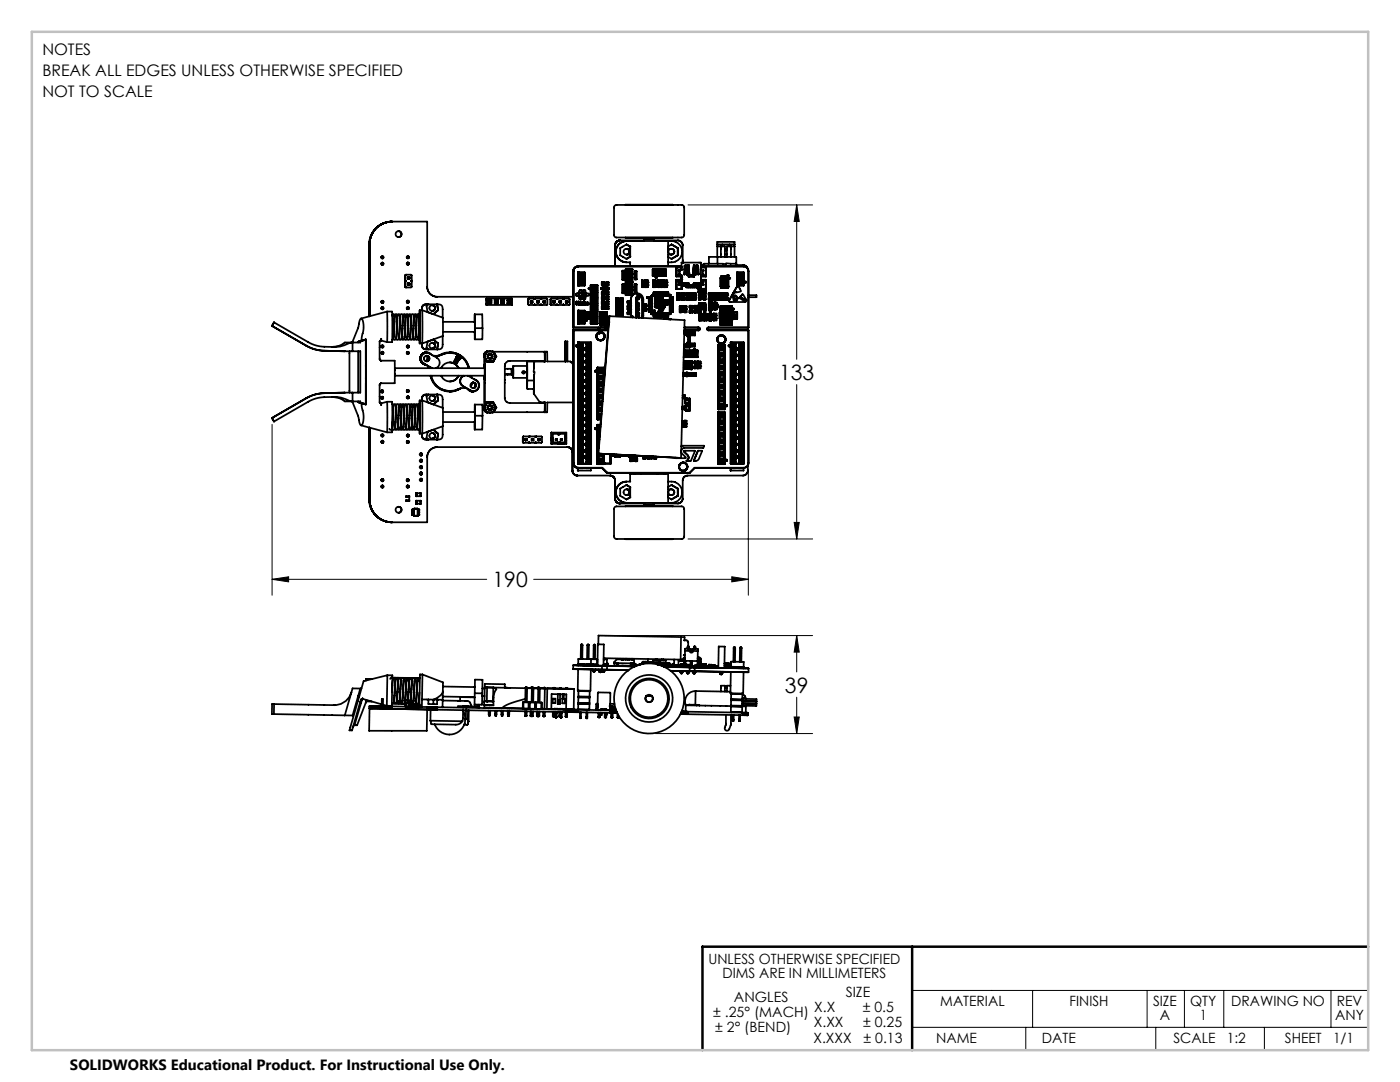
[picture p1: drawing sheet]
<svg xmlns="http://www.w3.org/2000/svg" width="279mm" height="216mm" viewBox="0 0 279 216" stroke-linecap="round" stroke-linejoin="round" font-family="sans-serif">
<defs><g id="words">
<g font-size="4.2">
<text x="155.5" y="75.8">133</text>
<text x="98.3" y="117.2">190</text>
<text x="156.7" y="138.2">39</text>
</g>
<g font-size="3.2">
<text x="8.5" y="11">NOTES</text>
<text x="8.5" y="15.2">BREAK ALL EDGES UNLESS OTHERWISE SPECIFIED</text>
<text x="8.5" y="19.3">NOT TO SCALE</text>
</g>
<text font-size="3" x="14" y="213.5">SOLIDWORKS Educational Product. For Instructional Use Only.</text>
<g font-size="2.8">
<text x="141.4" y="192.3">UNLESS OTHERWISE SPECIFIED</text>
<text x="144.2" y="195.1">DIMS ARE IN MILLIMETERS</text>
<text x="142.3" y="202.9">± .25° (MACH)</text>
<text x="146.5" y="199.9">ANGLES</text>
<text x="162.5" y="201.9">X.X</text>
<text x="168.8" y="198.8">SIZE</text>
<text x="172.2" y="201.9">± 0.5</text>
<text x="187.7" y="200.8">MATERIAL</text>
<text x="213.5" y="200.8">FINISH</text>
<text x="230.1" y="200.8">SIZE</text>
<text x="231.5" y="203.6">A</text>
<text x="237.5" y="200.8">QTY</text>
<text x="239.4" y="203.6">1</text>
<text x="245.7" y="200.8">DRAWING NO</text>
<text x="266.5" y="203.6">ANY</text>
<text x="266.8" y="200.8">REV</text>
<text x="142.7" y="206">± 2° (BEND)</text>
<text x="162.3" y="208.1">X.XXX</text>
<text x="162.4" y="205">X.XX</text>
<text x="172.3" y="205">± 0.25</text>
<text x="172.3" y="208.1">± 0.13</text>
<text x="186.8" y="208.2">NAME</text>
<text x="207.9" y="208.2">DATE</text>
<text x="234.2" y="208.2">SCALE</text>
<text x="244.8" y="208.2">1:2</text>
<text x="256.4" y="208.2">SHEET</text>
<text x="266" y="208.2">1/1</text>
</g>
</g></defs>
<g fill="none" stroke="#000" stroke-width=".35">
<path d="M73.7 48.7h.1M73.8 48.7l-.1 14.4M73.8 48.1h.1M73.8 48.1l-.1 .6M73.8 47.8h.1M73.8 47.8v.3M73.9 47.6h.1M73.9 47.6l-.1 .2M74 47.3h.1M74 47.3l-.1 .3M74.1 47h.1M74.1 47l-.1 .3"/>
<path d="M74.2 46.7l-.1 .3M74.4 46.5l-.2 .2M74.4 46.5h.1M74.5 46.2l-.1 .3M74.7 46l-.2 .2M74.7 46h.1M74.9 45.8h.1M74.9 45.8l-.2 .2M75.1 45.5h.1M75.1 45.5l-.2 .3M75.3 45.3h.1M75.3 45.3l-.2 .2"/>
<path d="M75.7 45h.1M75.8 45l-.5 .3M76 44.8h.1M76 44.8l-.2 .2M76.1 51.2h.4M76.2 51.2v.3h.2v-.3M76.2 52.5h.2v.3h-.2zM76.3 51.1a.23 .23 0 0 1 .2 .3 .23 .23 0 0 1-.2 .2M76.3 52.4a.23 .23 0 0 1 .2 .2 .23 .23 0 0 1-.2 .3M76.5 44.6h.1M76.5 44.6l-.5 .2M76.8 44.5l-.3 .1"/>
<path d="M77.1 44.4l-.3 .1M77.1 44.4h.1M77.4 44.3h.1M77.4 44.3l-.3 .1M77.7 44.3l.5-.1a4.5 4.5 0 0 0-4.5 4.5M77.7 44.3h.1M77.7 44.3h-.3M79.5 46.1a.6 .6 0 0 1 .6 .6 .6 .6 0 0 1-.6 .6M80.9 54.9h.1M80.9 54.9v1.1M80.9 56.2v1M80.9 56h.1"/>
<path d="M80.9 56l.1 .1M80.9 56.2h.1M80.9 57.2h.1M80.9 57.2l.1 .2M81 54.8h1l.2 .1v1.1l-.2 .1 .2 .1v1l-.2 .2h-1l-.1-.2M81 54.8l-.1 .1M81 56.1l-.1 .1M81.2 51.2h.3v.3h-.3zM81.2 52.5h.3v.3h-.3zM81.3 51.2v.3M81.3 52.5v.3M81.4 51.1a.23 .23 0 0 1 .2 .2 .23 .23 0 0 1-.2 .3"/>
<path d="M81.4 52.4a.23 .23 0 0 1 .2 .2 .23 .23 0 0 1-.2 .2M81.4 60l.2 .1-.1 .3M81.5 55.4l-.1-.1v.3l.1-.1M81.5 55.5h.2M81.5 55.4h.2M81.5 55.4v.1M81.5 56.6v.2M81.5 56.6h-.1v.3l.1-.1M81.5 56.6h.2M81.5 56.8h.2M81.7 55.5v.1M81.7 56.8v.1"/>
<path d="M81.7 55.4v.1M81.7 56.6v.2M81.7 56.6h-.3v.3h.3M81.7 55.3h-.3v.3h.3M81.7 55.3v.1M81.7 56.6h.1M81.7 55.3v.3M81.7 56.6v.3M97.1 59.6h5.1v1.3h-5.1zM97.1 59.8h.1M97.1 59.6v1.3M97.5 59.9h.6"/>
<path d="M97.5 59.9v.6M97.5 59.9l.1 .2M98.1 59.9v.6M98.1 59.9l-.2 .2M98.7 59.9h.6M98.7 59.9v.6M98.7 59.9l.2 .2M99.3 59.9v.6M99.3 59.9l-.1 .2M100 59.9h.6M100 59.9v.6M100 59.9l.1 .2"/>
<path d="M100.6 59.9v.6M100.6 59.9l-.2 .2M101.3 59.9h.6M101.3 59.9v.6M101.3 59.9l.1 .2M101.9 59.9v.6M101.9 59.9l-.2 .2M105.4 59.7v1M105.4 59.7h.1M105.6 59.6l-.2 .1M106.8 59.6h1l.2 .1M106.8 59.6l-.1 .1"/>
<path d="M106.8 59.6l-.1 .1-.1-.1h-1.1l-.1 .1M108 59.7l.1-.1h1l.1 .1v1l-.1 .2h-1M108.1 59.6l-.1 .1M109.9 59.7h.1M109.9 59.7v1M110 59.6h1l.2 .1M110 59.6l-.1 .1M111.1 59.7l.2-.1h1l.1 .1 .2-.1h1l.1 .1v1l-.1 .2h-1.1l-.1-.2-.1 .2h-1M111.3 59.6l-.1 .1M114.4 59.2h-27.1a2 2 0 0 1-2-2v-13h-7.1a4.5 4.5 0 0 0-4.5 4.5v14.4M114.5 54.1v11.2h6.9M115.4 55.5h1.3l-.3 .2"/>
<path d="M115.4 56.6h.1M115.4 56.8h.1M115.4 56h.1M115.4 54.5h.1M115.4 55.3h.1M115.4 54.7h.1M115.4 54.3l1.3 .1M115.4 54.3v2.7M115.4 54.3h.1M115.4 57h.1M115.4 55.5l.3 .1M115.4 53.2a.95 .95 0 0 0-.9 .9"/>
<path d="M115.4 53.2h20.6M115.4 55.8v1.1h1.3M115.4 55.5l.2 .1M115.6 55.6h.1M115.7 55.7h.7M115.7 55.7h.1M115.7 55.6v.1M115.7 55.7l-.3 .1M115.7 55.4h.7M115.7 56.6h.7M115.7 56h.7M115.7 54.7v.7"/>
<path d="M115.7 56v.6M115.7 54.7h.7M115.7 54.7l.2 .2M115.7 56l.2 .1M115.8 59h.1M115.8 59h.2M115.8 59.2h.2M115.9 57.9l-.3 .2a.6 .6 0 0 1-.6 .6 .37 .37 0 0 0 .1 .4 .37 .37 0 0 0 .4 0l.3 .7M115.9 57.9l-.3 .2a.52 .52 0 0 1-.6 .5 .36 .36 0 0 0 .1 .5 .36 .36 0 0 0 .4 0l.3 .7M115.9 57.9a.26 .26 0 0 1 .3 .2 .26 .26 0 0 1-.2 .3h-.3l-.2 .2 .1 .6h.6l.3-.6M115.9 56.5h.4M115.9 56.1h.4"/>
<path d="M115.9 54.9h.4M115.9 55.2h.4M115.9 55.2l-.2 .2M115.9 54.9v.3M115.9 56.1v.4M115.9 56.5l-.2 .1M116 59h.1a.5 .5 0 0 1 .3-.6 .5 .5 0 0 1 .6 .2 .62 .62 0 0 1-.6 .7v.3l.1 .1M116 59h.1M116 56.2h.2M116 56.4h.2M116 55h.2M116 55.1h.2"/>
<path d="M116 55l-.1-.1v.3l.1-.1M116 56.2l-.1-.1v.4l.1-.1M116 55v.1M116 56.2v.2M116.2 55.1l.1 .1M116.2 56.4l.1 .1M116.2 55v.1M116.2 56.2v.2M116.2 55.2l.2 .2M116.2 56.5l.2 .1M116.3 54.9l-.1 .1M116.3 56.1l-.1 .1"/>
<path d="M116.3 54.9v.3M116.3 56.1v.4M116.4 54.7v.7M116.4 56v.6M116.4 54.7l-.2 .2M116.4 56l-.2 .1M116.4 55.7h.1M116.4 55.7l.2 .1M116.4 55.7l.3 .1h-1.3M116.5 58.6l.3 .1v.3a.69 .69 0 0 0-.8 .7l-.2 .1M116.5 58.6l-.3 .6M116.5 57.9l-.3 .5-.5 .3v.2l.1 .1"/>
<path d="M116.5 57.9l-.3 .6M116.5 57.9l.3 .1a.69 .69 0 0 0 .7 .7 .42 .42 0 0 1-.5 .4l-.1 .2a.36 .36 0 0 1-.4 .4M116.5 59.7h.1M116.6 55.6h-.2M116.6 58.4a.46 .46 0 0 1 .4 .5 .46 .46 0 0 1-.6 .4l-.1 .2 .2 .2M116.7 54.4h-1.3v1.1M116.7 56.9l-1.3 .1M116.7 54.4v2.5M117.5 57.6l.1 .1M117.6 57.7h.1M117.6 57.4h.1M117.6 57.4l-.1 .2"/>
<path d="M117.9 56.9v7.7M117.9 56.9h1.3M117.9 56.9h.1M117.9 59.3h1.3l-.2 .2M117.9 59.1h.1M117.9 58.6h.1M117.9 57.9h.1M117.9 57.3h.1M117.9 58.1h1.3l-.2 .1M117.9 57.1h.1M117.9 59.8h.1M117.9 58.1h.3"/>
<path d="M117.9 59.3l.3 .1M118 58.3v1M118 59.6v1M118 58.1v.2M118 59.4v.2M118.2 59.4h.1M118.2 59.5h.1M118.2 58.1h.1M118.2 58.3h.1M118.2 58.1v.1M118.2 59.5h.8M118.2 58.2v.1"/>
<path d="M118.2 58.2h.8M118.2 58.3h-.2M118.2 58.1v.2M118.2 59.4v.1M118.2 59.5l-.2 .1M118.3 58.5h.6M118.3 59.8h.6M118.3 57.2h.6M118.3 59.2h.6M118.3 57.9h.6M118.3 57.2v.7M118.3 58.5v.7"/>
<path d="M118.3 59.8v.6M118.3 57.2l.1 .2M118.3 58.5l.1 .2M118.3 59.8l.1 .2M118.4 59h.4M118.4 57.4h.4M118.4 57.7l-.1 .2M118.4 57.4v.3M118.4 58.7v.3M118.4 60v.3M118.4 59l-.1 .2M118.4 57.7h.4"/>
<path d="M118.4 58.7h.4M118.4 60h.4M118.6 58.9h.1M118.6 58.8h.1M118.6 57.5h.1M118.6 57.5l-.1-.1v.3l.1-.1M118.6 58.8l-.1-.1v.3l.1-.1M118.6 57.5v.1M118.6 58.8v.1M118.6 57.6h.1M118.7 57.6l.1 .1M118.7 58.9l.1 .1"/>
<path d="M118.7 57.5v.1M118.7 58.8v.1M118.7 57.7l.2 .2M118.7 59l.2 .2M118.8 57.4l-.1 .1M118.8 58.7l-.1 .1M118.8 60h-.1M118.8 57.4v.3M118.8 58.7v.3M118.8 60v.3M118.9 57.2v.7M118.9 58.5v.7"/>
<path d="M118.9 59.8v.6M118.9 57.2l-.2 .2M118.9 58.5l-.2 .2M118.9 59.8l-.2 .2M119 59.5l.2 .1h-1.3M119 58.2l.2 .1h-1.3M119.1 58.1v.2M119.1 59.4v.2M119.2 56.9h-1.3l.1 1.2M119.2 56.9v7.7M120.2 58.2v.6M120.2 58.2h.1"/>
<path d="M120.2 58.2l.3 .1M120.2 58.8h.1M120.2 59.8h.1M120.2 59.2v.6M120.2 59.2l.3 .1M120.2 59.2h.1M120.2 56.3v.6M120.2 56.3l.3 .1M120.2 56.3h.1M120.2 56.9h.1M120.2 57.5v.2M120.2 57.5h.2"/>
<path d="M120.2 57.7h.2M120.2 56.4h1.2v.4h-1.2zM120.2 59.3h1.2v.4h-1.2zM120.2 58.3h1.2v.4h-1.2zM120.2 56.4v.4M120.2 58.3v.4M120.2 59.3v.4M120.2 56.8h.1M120.2 56.8h.2M120.2 56.4v.1M120.2 59.6v.1M120.2 59.7h.2"/>
<path d="M120.2 59.3h.1M120.2 58.7h.1M120.2 58.7h.2M120.2 58.3v.1M120.4 57.5h.1M120.4 57.7h.1M120.4 57.4h-.4v.3h.4M120.4 57.5h-.3v.2h.3M120.4 57.9h.1M120.4 56.4h.1M120.4 56.4h-.2M120.4 59.3h.1"/>
<path d="M120.4 59.3h-.2M120.4 58.3v.1M120.4 58.3h-.2M120.4 56.8h.1M120.4 59.6v.1M120.4 58.7h.1M120.4 56.4v.4M120.4 58.3v.4M120.4 59.3v.4M120.4 57.9h.8M120.4 57.9h.7M120.5 57.2h.1"/>
<path d="M120.5 56.4v.1M120.5 58.3v.1M120.5 59.3v.1M120.5 58.7l-.3 .1M120.5 59.7l-.3 .1M120.5 56.8l-.3 .1M120.5 59.2l.2 .1M120.5 56.4h.2M120.5 58.3h.2M120.5 56.4v.4M120.5 58.3v.4M120.5 59.3v.4"/>
<path d="M120.5 58.6v.1M120.5 56.7v.1M120.5 59.6v.1M120.6 57.6v.1M120.6 57.6h.1M120.6 57.5l.1 .1-.1 .1M120.6 57.5h.1M120.6 58.5v.1M120.6 58.5h.1M120.6 59.4v.1M120.6 59.4h.1M120.6 56.6v.1"/>
<path d="M120.6 56.6h.1M120.6 59.5h.1M120.6 58.4v.1M120.6 58.4l.1 .1M120.6 58.4h.1M120.6 59.4l.1 .1M120.6 56.5v.1M120.6 56.5l.1 .1M120.6 56.5h.1M120.6 56.7h.1M120.6 57.7h.1M120.7 57.6h.1"/>
<path d="M120.7 57.6l-.1 .1M120.7 58.6h-.1M120.7 58.6h.1M120.7 59.5h-.1M120.7 59.5h.1M120.7 56.6l-.1 .1M120.7 56.6h.1M120.7 58.5v.1M120.7 56.8l-.2 .1M120.7 58.7l-.2 .1M120.7 59.7h-.2M120.7 57.5h-.1"/>
<path d="M120.7 57.5h.1M120.7 57.4l-.1 .2M120.7 57.4h.1M120.7 58.5l-.1 .1M120.7 56.6v.1M120.7 58.5h.1M120.7 57.4v.1M120.7 58.4h.1M120.7 59.4h.1M120.7 56.5h.1M120.7 58.4v.1M120.7 58.4l.1 .1"/>
<path d="M120.7 59.4v.1M120.7 56.5v.1M120.7 56.5l.1 .1M120.8 57.6l.1 .1M120.8 58.5h-.1M120.8 58.5l-.1 .1M120.8 59.5h-.1M120.8 56.6l-.1 .1M120.8 58.5v.1M120.8 59.5h.1M120.8 56.6v.1M120.8 57.6h.1"/>
<path d="M120.8 58.5h.1M120.8 59.4v.1M120.8 59.4h.1M120.8 56.6h.1M120.8 58.4v.1M120.8 58.4l.1 .1M120.8 58.4h.1M120.8 59.4l.1 .1M120.8 56.5v.1M120.8 56.5l.1 .1M120.8 56.5h.1M120.8 56.7h.1"/>
<path d="M120.9 57.7h.1M120.9 57.5l-.1 .1M120.9 57.5h.1M120.9 58.6h-.1M120.9 58.6h.1M120.9 59.5h-.1M120.9 59.5h.1M120.9 56.6l-.1 .1M120.9 56.6h.1M120.9 57.4l-.1 .2M120.9 57.4v.3M120.9 58.5v.1"/>
<path d="M120.9 58.5l-.1 .1M120.9 56.8l.2 .1M120.9 59.7h.2M120.9 58.7l.2 .1M120.9 58.5h.1M120.9 56.6v.1M120.9 57.6h.1M120.9 57.6v.1M120.9 59.4h.1M121 58.5h.1M121 59.4h.1M121 56.6h.1"/>
<path d="M120.9 56.7h.1M121 58.4l-.1 .1M121 58.4v.1M121 58.4h.1M121 59.4h-.1M121 59.4v.1M121 56.5l-.1 .1M121 56.5v.1M121 59.4l-.1 .1M121 59.5h.1M121 58.5l-.1 .1M121 59.5h-.1"/>
<path d="M121 56.6l-.1 .1M121 58.6h.1M121 56.7h.1M121 56.5h.1M121 59.6h.1M121 56.4v.4M121 58.3v.4M121 59.3v.4M121 58.6l.1 .1M121 56.7l.1 .1M121 59.6l.1 .1M121.1 56.4h.1"/>
<path d="M121.1 56.9h.1M121.1 59.2v.1M121.1 59.7v.1M121.1 58.3h.1M121.1 58.8h.1M121.1 59.2l-.2 .1M121.1 56.4h-.2M121.1 58.3h-.2M121.1 57.3h.1M121.1 57.9h.1M121.1 57.3v.6M121.1 56.3v.1"/>
<path d="M121.1 56.3l.4 .1v.5h-.4M121.1 56.8v.1M121.1 56.3h.1M121.1 56.8h.1M121.1 59.7h.1M121.1 59.2h.1M121.1 59.2h.4v.6h-.4M121.1 59.3h.1M121.1 59.8h.1M121.1 58.2v.1M121.1 58.2h.1M121.1 58.2l.4 .1v.5h-.4"/>
<path d="M121.1 58.7v.1M121.1 58.7h.1M121.1 56.4l-.1 .1M121.1 59.3l-.1 .1M121.1 58.3l-.1 .1M121.2 57.3h.1M121.2 57.9h-.1M121.2 57.3h-.8v.6M121.2 57.9h.1M121.2 57.3v.6M121.2 57.5h.3v.2h-.3M121.2 57.4h.4v.3h-.4"/>
<path d="M121.2 57.5h.2v.2h-.2M121.3 58.3v.1M121.3 58.3h-.1v.4h.1M121.3 56.4v.1M121.3 56.4h-.1v.4h.1M121.3 59.3h.1M121.3 59.3h-.1v.4h.1M121.3 56.4v.4M121.3 58.3v.4M121.3 59.3v.4M121.3 58.7h.1M121.3 56.8h.1"/>
<path d="M121.3 59.6v.1M122.7 41l.3-.1h13.2l.3 .5v5.7l-.5 .3h-13.1l-.4-.5v-5.5zM122.7 49v4.1M122.7 49h.1M122.8 48.8h.1M122.8 48.8l-.1 .2M122.8 48.7h.1M122.8 48.7v.1M122.8 48.6h.1M122.8 48.6v.1M122.9 50.2a2.12 2.12 0 0 0 2.1 2.1M122.9 48.4h.1"/>
<path d="M122.9 50.2a2.41 2.41 0 0 0 2.9 2.1M122.9 48.4l-.1 .2M123 48.3h.1M123 48.3l-.1 .1M123 59.5v.6M123 59.5h.1M123 59.5l.3 .1M123.1 59.6h.4v.4h-.4zM123.1 48.2h.1M123.1 48.2l-.1 .1M123.1 59.6h.1M123.1 60h.1"/>
<path d="M123.1 59.6h.4v.4h-.4M123.1 59.6v.4M123.2 48.1h.1M123.2 48.1l-.1 .1M123.3 48.1h.1M123.3 60l-.3 .1M123.3 48.1h-.1M123.5 48l-.2 .1M123.6 48h.1M123.6 48h-.1M123.8 59.6h.4v.4h-.4zM124 59.5v.1"/>
<path d="M124 59.5h.3v.6h-.3M124 60v.1M124 59.5h.1M124 59.6h.1M124 60h.1M124.3 54h.4v.4v1.4h-.4M124.3 54v1.8M124.3 55.8h.1M124.3 54h.1M124.3 56.7v1.8M124.3 56.7h.1M124.3 56.7h.4v1.8h-.4"/>
<path d="M124.3 58.5h.1M124.3 54.1h.3l-.1 .3 .1 .1v1.2h-.3zM124.3 56.8h.3v1.6h-.3zM124.5 54.4l.1 .1M124.6 54.5h.1M124.6 54.3h.1M124.6 54.3l-.1 .1M124.8 40.9h9.4M124.8 47.4h9.4M124.9 53.7v5.2M124.9 53.7h.1M124.9 58.9h.1"/>
<path d="M124.9 55.4h.1M124.9 56.6h.1M124.9 57.2h.1M124.9 56.4h.1M124.9 58.7h.1M124.9 58.5h.1M124.9 57.4h.1M124.9 57.9h.1M124.9 56h.1M124.9 54.7h.1M124.9 53.7l1.3 .1M124.9 53.9h.1"/>
<path d="M124.9 57.7h.1M124.9 54.9h.2M124.9 54.1h.1M124.9 55.2h.2M124.9 54.9l.2 .1M124.9 55.2l.1 1M125 54.9v.3M125 57.2v.7M125 57.2h.2v.7M125 56.3h1.2M125 57.9h.2M125 53.8v.9h.4"/>
<path d="M125 53.8l-.1 1.1M125 57.9v.9M125 48.1a2.12 2.12 0 0 0-2.1 2.1M125 48.8l.8 .4M125 48.8l-1.2 .7v1.4l1.2 .8M125.1 56.4h.4M125.1 58.7h.4M125.1 56.4v.8M125.1 57.9v.8M125.1 56.4l.1 .1M125.1 55.1l-.2 .1M125.1 54.7v.7z"/>
<path d="M125.2 49.6a.6 .6 0 0 1 .4 .6 .6 .6 0 0 1-.4 .6M125.2 57.6h.1M125.2 57.5h.1M125.2 57.4h.1M125.2 57.5v.1M125.2 56.8h.1M125.2 57.2h.1M125.2 58h.1M125.2 58.4h.1M125.2 56.5v2.1M125.2 56.6h.1M125.2 56.5h.2"/>
<path d="M125.2 58.6h.2M125.2 56.7h.1M125.2 58.6h.1M125.2 58.6l-.1 .1M125.2 57.4v.3M125.2 56.6v2M125.3 56.5v.1M125.3 58.6h.1M125.3 58h.4M125.3 54.1v.6M125.3 55.4v.6M125.3 54.1h.4"/>
<path d="M125.3 56h.4M125.3 54.1l.1 .1M125.3 56.5v2.1M125.3 57.4h.3M125.3 56.8h.2M125.3 58h.3M125.3 57.2h.1M125.4 56.5v.2l.1-.1M125.4 58.6l.1 .1M125.4 58.4h-.1h.5M125.4 58.4h-.1M125.4 54.7v.7"/>
<path d="M125.4 55.5h.4M125.4 55.4h-.4v1.8M125.4 55.4h.1M125.4 54.2v.5M125.4 55.4v.5M125.4 55.9l-.1 .1M125.4 55.9h.5l-.2 .1M125.4 54.6h.3M125.4 55.8h.4M125.4 54.2h.4M125.4 54.6h.4M125.4 58.4h.4"/>
<path d="M125.4 58h.4M125.5 58.4h-.2M125.5 56.8v.3l.1-.1M125.5 56.8l.1 .1M125.5 56.6h.4M125.5 56.4v.2M125.5 58.6v.1M125.5 58.6l-.1-.2v.2M125.5 58.6h.4M125.5 56.4l-.1 .1M125.5 55.3h.4M125.5 55.5h.1"/>
<path d="M125.5 54.6h.1M125.5 54.6h.4M125.6 54.3v.2M125.6 55.6v.1M125.6 56.9v.1M125.6 58.1v.2M125.6 56.9h.1M125.6 54.3l-.1-.1v.4l.1-.1M125.6 55.6l-.1-.1v.3l.1-.1M125.6 58.1l-.1-.1v.4l.1-.1M125.6 57h.1M125.6 58.1h.1"/>
<path d="M125.6 58.3h.1M125.6 55.7h.1M125.6 55.6h.1M125.6 54.5h.1M125.6 54.3h.1M125.6 54.6h-.1M125.6 54.6h.1M125.6 55.5h.1M125.6 54.6h.3M125.6 57.1l-.3 .1M125.6 57.1v.5h-.3M125.6 58h.1"/>
<path d="M125.6 57.1h.1M125.7 58h.1M125.7 58h-.1M125.7 57.1l-.4 .1M125.7 57.1h.1M125.7 54.3v.2M125.7 55.6v.1M125.7 56.9v.1M125.7 58.1v.2M125.7 57l.1 .1h-.4M125.7 54.5l.1 .1M125.7 55.7l.1 .1"/>
<path d="M125.7 58.3l.1 .1M125.7 58.4h.1M125.7 48.1a2.38 2.38 0 0 0-2.8 2.1M125.7 53.9v.2M125.7 56v.2M125.7 53.9h.5M125.7 56.2h.5M125.7 54.1l.2 .1h-.5M125.7 53.9l.2 .1M125.7 52.3v.8M125.8 56.7v1.7M125.8 56.7l-.1 .1"/>
<path d="M125.8 58h-.1M125.8 57.2l-.5 .1M125.8 49.6h-.8a.57 .57 0 0 0-.6 .6 .57 .57 0 0 0 .6 .6h.8M125.8 49.2v2M125.8 51.2h.1M125.8 49.2h.1M125.8 51.2l-.8 .5M125.8 54.2v.4M125.8 55.5v.3M125.8 55.8h.1M125.8 54.2l-.1 .1M125.8 55.5l-.1 .1"/>
<path d="M125.8 58l-.1 .1M125.8 54.2h-.1M125.8 56.7h-.5l.5 .1-.1 .1M125.8 58.4l.1 .2M125.8 55.8v.1M125.8 54.2h.1M125.8 48.1h7.5M125.9 55h-.4v.5M125.9 55.4h-.1M125.9 54.6v.1M125.9 55.8h.1M125.9 54.2h.1"/>
<path d="M125.9 55.8l-.1 .1M125.9 55.4l-.4 .1M125.9 56.1h.1M125.9 54v2.1M125.9 54h.1M125.9 56h.1M125.9 56.1l-.2 .1M125.9 54.2h-.1M125.9 55.4l-.3 .1M125.9 55.4h.1M125.9 59.8v3.5M125.9 54.9v.3h-.4"/>
<path d="M125.9 59.8a1.25 1.25 0 0 1 1.2-1.3 1.25 1.25 0 0 1 1.3 1.3l-.1 3.6M125.9 56.6v.6M125.9 57.9v.7M125.9 56.6l-.1 .1M126 54v2.1M126 54.7v.7M126 55.4h.2M126 54.7h.2M126 56.1l.2 .1M126 54v.7M126 55.4v.7M126.1 57.7h.1h-.1"/>
<path d="M126.1 57.4h.1l-.1 .1M126.1 57.2v.7M126.1 57.5v.2M126.2 53.9v.8M126.2 55.4v.8M126.2 53.9l-.2 .1M126.2 53.7v.1M126.2 58.8l-1.3 .1M126.2 54.7v.7M126.2 57.2h-.4v.4v.3h.4M126.2 53.8v.9M126.2 55.4v3.4"/>
<path d="M126.2 56.3h-1.3v2.5h1.3M126.7 54.1l.4 .1v1.5h-.4M126.7 54.1v1.6M126.7 54.1h.1M126.7 55.7h.1M126.7 56.7v1.7M126.7 56.7h.1M126.7 56.7l.4 .1v1.5l-.4 .1M126.7 58.4h.1M126.9 59.5l.1-.2 .5 .1v.3l-.4 .1M126.9 59.5l.2 .3M127 60l-.1 .1"/>
<path d="M127 60l.1 .1h-.2M127 59.5h.2l-.1 .1zM127.1 58.5a1.25 1.25 0 0 0-1.2 1.3M127.1 58.5h.1M127.1 58.8h.2M127.1 58.8h.1M127.2 58.8l.6 .3M127.2 58.8a.95 .95 0 0 1 .9 1l-.1 3.6M127.2 59.5h.1M127.3 58.8h.1M127.4 59.4v.2M127.4 59.4v.1"/>
<path d="M127.4 59.4h.1M127.4 59.6h.1M127.4 59.5v.1M127.4 59.5h.1M127.8 59.1v.1M128.1 56.9v.4h.6M128.1 56.9h.1M128.1 56.3h.1M128.1 56.3l.1 .1M128.2 56.9h-.1M128.2 56.4h.1M128.2 56.9h.1"/>
<path d="M128.2 56.9v-.2h.4v.5h-.4v-.4h.4v.4h-.4M128.2 56.1h.4v.4h-.4v-.5h.4v.5h-.4v-.2M128.5 48.1v-.4h2v.4M128.5 48h-4.9M128.7 56.9h.1M128.7 56.4h.1M128.7 56l-.6-.1v.4M128.7 56.3v.1M128.7 56v.3M128.7 56.9v.4M128.7 57.3h.1M128.7 56.3l.2 .1"/>
<path d="M128.7 56.3l.1 .1M128.8 56.9h.1M128.8 56.4h.1M128.8 56.9h-.1M128.8 57.3h.1M128.8 55.9l-.1 .1M128.8 55.9h.5v.5M128.8 55.9h.1M128.8 47.4v.3M128.8 56.5h.1M128.8 56.7h.1M128.8 56h.4v1.2h-.4z"/>
<path d="M128.8 57h.4v.2M128.8 56.9h.4M128.8 56.4h.4M128.8 57h.1M128.8 56.1h.4M128.8 57.2h.4M128.9 57v.2zM128.9 57.2h.1M128.9 56.1h.1M128.9 56.1v.1zM128.9 56.9h-.2M128.9 56.9h.1"/>
<path d="M128.9 56.4h.1M129 56.8h.1M129 56.6h.1M129 56.5h.1M129 56.7h.1M129 47.4v.2h1.1v-.2M129 56.4v.1M129 56.4h.1M129 56.7v.1M129 56.5v.1M129 56.7l.1 .1M129.1 56.5h.1"/>
<path d="M129.1 56.4v.1M129.1 56.4l-.1 .1M129.1 56.4h-.1M129.1 56.4h.1M129.1 56.6l-.1 .1M129.1 56.6v.1M129.1 56.6h.1M129.1 56.8h.1M129.1 56.5v.1M129.1 56.7h.1M129.1 56.8h-.1M129.1 56.6h-.1"/>
<path d="M129.1 59.3l.1 .1M129.2 59.4h.1M129.2 59.3h.1M129.2 59.3h-.1M129.2 56.9h.1M129.2 57.2h.1M129.2 56.1h.1M129.2 56.1v.1h-.4M129.2 56.9l.1 .4h-.5M129.2 56.7l.1 .2M129.2 56.3v.1M129.3 56.3l-.1 .2"/>
<path d="M129.3 56.9h.1M129.3 56.4h.1M129.3 56.9h-.1M129.5 59.8h.6M129.5 59.7h.6M129.5 59.5h.6M129.5 60h.6M129.6 59.3v.1M129.6 59.6v.1M129.6 59.8v.1M129.9 59.3h.1M129.9 59.6h.1"/>
<path d="M129.9 59.8h.1M129.9 59.4h.1M129.9 59.7h.1M129.9 59.9h.1M129.9 59.2l.1 .1M130 59.3h.1M130.1 59.3h-.6v2.9h.6M130.1 59.4v.2M130.1 59.7v.1M130.1 59.9v.2M130.2 59.1v3.2M130.2 59.3h-.7l.7 .1"/>
<path d="M130.2 59.6h-.7l.7 .1M130.2 59.8h-.7l.7 .1M130.2 59.1l.1-.1h3.2l.1 .1M130.2 59.1h.1M130.2 58.8l-.3 .4M130.2 58.8l.2 .1-.5 .3M130.2 58.8h.1M130.3 47.4v.3M130.3 53.7v1.4M130.3 53.7l2.6 .1v1.3h-2.6M130.3 53.7h.1M130.3 55.1h.1"/>
<path d="M130.3 56.9l.1 .4M130.3 56.9h.1M130.3 56.3h.1M130.3 56.3l.1 .1M130.4 56.9h.1M130.4 56.4h.1M130.4 57.3h.1M130.4 56.9h-.1M130.4 55.9l-.1 .4M130.4 55.9h.1M130.4 55.9h.5v.5M130.4 56.3l.1 .2"/>
<path d="M130.4 56.5v-.5h.4v1.2h-.4v-.4M130.4 56.2h.4M130.4 57h.4M130.4 56.5h.1M130.4 56.8h.1M130.4 56.1h.4M130.4 57.2h.4M130.4 56.1v.1M130.4 56.1h.1M130.4 56.8h.4M130.4 57v.2M130.5 56.5h.1"/>
<path d="M130.5 56.5v.3M130.5 56.7l-.1 .2M130.5 57h-.1M130.5 57l-.1 .2M130.5 58.7h.1M130.5 58.8h.1M130.5 58.8v.2M130.5 58.9h.1M130.5 58.7v.1M130.5 58.9l-.1-.6h3l-.1 .6M130.5 56.7h.1M130.5 56.6h.1"/>
<path d="M130.5 48h4.7a1 1 0 0 1 1 1v2.9l.2 .5M130.6 56.5h.1M130.6 56.6h-.1M130.6 56.6h.1M130.6 56.7h.1M130.6 58.5l-.1-.1v.3M130.6 58.5l-.1 .2M130.6 58.5v.2M130.6 58.7h.1M130.6 58.7v.3M130.6 58.9h.1M130.6 58.3v.6"/>
<path d="M130.6 54.1h.7M130.6 54.1v.6M130.6 54.7h.7M130.6 54.1l.2 .1M130.7 58.3v.6M130.7 59.7h.1M130.7 59.4l.2 .2M130.7 59.4h.1M130.7 59.8h.1M130.7 59.8v.4M130.7 59.8h.2l-.1 .1 .1 .2-.2 .1M130.7 58.5h.1"/>
<path d="M130.7 58.7v.1M130.7 58.5v.2M130.7 58.7h.1M130.7 58.8h.1M130.7 58.5l.1-.1v.3M130.7 58.8v.2M130.7 58.9h.1M130.8 57v.2M130.8 59.7h.1M130.8 54.2v.4M130.8 54.2h.4M130.8 54.6h.4"/>
<path d="M130.8 54.6l-.2 .1M130.8 56.7l.1 .2M130.8 57h.1M130.8 56.8h.1M130.8 56.5h.1M130.8 56.1v.1M130.8 56.1h.1M130.8 58.7h.1M130.8 56.2h.1M130.8 55.3l.1 .2M130.8 58.7v.3M130.8 56.5h-.4"/>
<path d="M130.8 58.9h.2M130.8 59.3l-.1 .1M130.8 59.3h.1M130.8 59.3l.1 .1M130.8 59.3l.2 .3-.2 .1M130.9 56.3l-.1 .2M130.9 58.3v.6M130.9 56.9h.1M130.9 56.4h.1M130.9 56.9v.4h-.5M130.9 59.6l-.2 .1M130.9 59.4h.1"/>
<path d="M130.9 55.5h.1M130.9 55.2h.1M130.9 55.2l-.1 .1M130.9 54.3v-.1v.4v-.1M130.9 54.3v.2M130.9 54.5h.2M130.9 54.3h.2M131 58.7v.1M131 58.7h.1M131 58.8h.1M131 58.9h.1M131 58.8v.2"/>
<path d="M131 59.3h.1M131 59.4h.1M131 59.3v.1M131 59.4h.1v.3M131 59.3h.3l-.2 .4M131 59.9h.1M131 59.9v.1M131 60h.1M131.1 58.5l-.1-.1v.3M131.1 58.5l-.1 .2M131.1 58.5v.2M131.1 58.7h.1"/>
<path d="M131.1 58.7v.3M131.1 58.9h.1M131.1 54.3v.2M131.1 54.5l.1 .1M131.1 58.3v.6M131.1 54.6l.2 .1M131.1 59.7h.1M131.2 59.8h.1M131.2 59.8l.1 .4h-.3l.1-.3-.1 .1M131.2 59.8l-.2 .1M131.2 58.3v.6M131.2 54.2v.4"/>
<path d="M131.2 54.2l-.1 .1M131.2 58.5h.1M131.2 58.5v.2M131.2 58.7h.1M131.2 58.8h.1M131.2 58.9h.1M131.2 58.5l.1-.1v.3M131.2 58.8v.2M131.2 58.7v.1M131.3 56.3l.2 .1M131.3 56.3v.1M131.3 56.9v.4"/>
<path d="M131.3 54.1v.6M131.3 54.1l-.2 .1M131.3 56.4h.1M131.3 56.9h.1M131.3 55.9v.4M131.3 55.9h.6l-.1 .5M131.3 55.9h.1M131.3 57.3h.1M131.3 58.7h.1M131.3 58.7v.3M131.3 58.9h.2M131.3 56.3l.1 .2"/>
<path d="M131.4 59.7h.1M131.4 59.3h.1M131.4 59.3l.1 .1M131.4 59.3v.4M131.4 58.3v.6M131.4 56h.4v1.2h-.4zM131.4 56.9h.4M131.4 56.4h.4M131.4 57h.1M131.4 56.7l-.1 .2M131.4 56.1h.4M131.4 57.2h.4"/>
<path d="M131.4 59.9h.2v.3h-.2zM131.4 57.2h.1M131.4 57.2v-.2h.4v.2M131.4 56.1h.1M131.4 56.1v.1h.4v-.1M131.5 56.9h-.2M131.5 56.9h.1M131.5 56.4h.1M131.5 59.9l.1 .1-.2 .1zM131.5 58.5h.1M131.5 58.7v.1M131.5 58.5v.2"/>
<path d="M131.5 58.7h.1M131.5 58.8h.1M131.5 53.8v1.2M131.5 53.8v.2h.2v-.2M131.5 53.8h-1.2v1.2h1.2M131.5 58.5v-.1l.1 .1M131.5 58.9h.1M131.5 58.8v.2M131.5 59.6h.1M131.5 59.6l-.1-.2v.3M131.5 53.8v.2M131.5 56.8h.1"/>
<path d="M131.5 56.6h.1M131.5 56.5h.1M131.5 56.7h.1M131.5 56.6v.1M131.5 56.6l.1 .1M131.5 59.4h.1M131.5 54.8v.2M131.5 54.8h.2v.2M131.5 56.4v.1M131.5 56.4l.1 .1M131.6 56.5h.1M131.6 59.3h.1"/>
<path d="M131.6 59.3l.1 .4-.1-.3-.1 .2M131.6 59.3l-.1 .1M131.6 56.7h.1M131.6 56.7l-.1 .1M131.6 56.5l-.1 .1M131.6 56.7v.1M131.6 56.5v.1M131.6 56.8h.1M131.6 56.6h.1M131.6 58.5v.2M131.6 58.7h.1M131.6 60h.1"/>
<path d="M131.6 58.7v.3M131.6 58.9h.1M131.6 56.4v.1M131.6 56.4h.1M131.6 56.6v.1M131.6 58.3v.6M131.7 58.3v.6M131.7 53.8v1.2M131.7 56.9h.1M131.7 53.8h1.2v1.2h-1.2M131.7 58.5h.1M131.7 58.5v.2"/>
<path d="M131.7 58.7h.1M131.7 59.6h.1M131.7 59.7h.1M131.7 59.6v.1M131.7 58.8h.1M131.7 58.4h.1M131.7 58.9h.1M131.7 58.4v.1M131.7 58.8v.2M131.7 58.4l.1 .1M131.7 58.7v.1M131.7 59.3h.2l.1 .3-.3 .1"/>
<path d="M131.7 59.8l.3 .1v.3h-.2M131.7 59.3h.1M131.7 59.8h.1M131.7 59.4h.1M131.7 59.9h.1M131.7 59.3v.1M131.7 59.8v.1M131.7 57.2h.1M131.7 56.1h.1M131.8 59.5l.1 .1M131.8 59.5h.1M131.8 59.4h.1"/>
<path d="M131.8 60h.1M131.8 59.4v.1M131.8 60v.1M131.8 56.9l.1 .4h-.6M131.8 56.7v.2M131.8 56.3l-.1 .1M131.8 59.6h.1M131.8 56.3v.2M131.8 59.9h.1M131.8 59.3l.1 .1M131.8 59.9h-.1M131.8 59.3h.1"/>
<path d="M131.8 59.3l-.1 .1M131.8 58.5v.2M131.8 58.7h.1M131.8 56.4h.1M131.8 56.9h.1M131.8 58.7v.3M131.8 58.9h.2M131.9 58.3v.6M131.9 59.9v.1M131.9 59.4h-.1M131.9 59.9l-.1 .1M131.9 59.4h.1"/>
<path d="M131.9 59.9h.1M131.9 54.1v.6M131.9 54.1h.7M131.9 54.7h.7M131.9 54.1l.2 .1M131.9 59.6h-.1M131.9 59.6h.1M131.9 56.3l.2 .1M131.9 56.3l.1 .1M131.9 56.9l.1 .4M132 56.4h.1M132 56.9h.1"/>
<path d="M132 55.9l-.1 .4M132 55.9h.5v.5M132 55.9h.1M132 56.9h-.1M132 57.3h.1M132 58.7h.1M132 58.8h.1M132 58.8v.2M132 58.9h.1M132 56.3v.2M132 58.7v.1M132 56h.4v1.2h-.4z"/>
<path d="M132 56.9h.5M132 56.4h.4M132 56.7v.2M132 57h.1M132 56.1h.4M132 57.2h.4M132 57.2h.1M132 57.2v-.2h.4v.2M132 56.1h.1M132 56.1v.1h.4v-.1M132.1 59.6h.1M132.1 59.7h.1"/>
<path d="M132.1 59.6v.1M132.1 59.3v.1M132.1 58.5l-.1-.1v.3M132.1 54.2v.4M132.1 54.2h.3M132.1 54.6h.3M132.1 54.6l-.2 .1M132.1 58.5l-.1 .2M132.1 58.5v.2M132.1 58.7h.1M132.1 58.7v.3M132.1 58.9h.1"/>
<path d="M132.1 56.9h-.2M132.1 56.9h.1M132.1 56.4h.1M132.1 59.9l.2-.1-.2 .2 .2 .2h-.2zM132.1 59.4h.1M132.1 58.3v.6M132.1 56.8h.1M132.1 56.6h.1M132.1 56.5h.1M132.1 56.7h.1M132.2 56.6h.1M132.2 56.6l-.1 .1"/>
<path d="M132.2 56.6v.1M132.2 56.5h.1M132.2 59.5l-.1 .1M132.2 56.8h.1M132.2 58.3v.6M132.2 56.4l-.1 .1M132.2 56.4h.1M132.2 56.4v.1M132.2 59.3h-.1M132.2 59.3l.1 .1-.1 .2 .1 .1h-.2M132.2 56.7h.1M132.2 56.7l-.1 .1"/>
<path d="M132.2 56.5l-.1 .1M132.2 56.7l.1 .1M132.2 56.7v.1M132.2 56.5l.1 .1M132.2 56.5v.1M132.2 58.5h.1M132.2 58.7v.1M132.2 58.5v.2M132.2 58.7h.1M132.2 54.3l-.1-.1v.4l.1-.1M132.2 54.3v.2M132.2 54.5h.2"/>
<path d="M132.2 54.3h.2M132.2 58.8h.1M132.2 58.9h.1M132.2 58.5v-.1l.1 .1M132.2 58.8v.2M132.2 56.4l.1 .1M132.2 56.6l.1 .1M132.2 59.4v.1M132.3 56.5h-.1M132.3 56.7h-.1M132.3 56.8h-.1M132.3 56.6h-.1"/>
<path d="M132.3 56.5h.1M132.3 56.6h.1M132.3 56.8h.1M132.3 58.5v.2M132.3 58.7h.1M132.3 58.7v.3M132.3 58.9h.2M132.3 56.9h.1M132.4 54.3v.2M132.4 54.5v.1M132.4 58.3v.6M132.4 57.2h.1"/>
<path d="M132.4 56.1h.1M132.4 54.6l.2 .1M132.4 59.8l.2 .1 .1 .2-.3 .1M132.4 59.8h.1M132.4 59.8v.4M132.4 56.9l.1 .4h-.5M132.4 56.3l-.1 .1M132.4 56.7l.1 .2M132.4 54.2v.4M132.4 54.2v.1M132.5 56.3l-.1 .2M132.5 58.7v.1"/>
<path d="M132.5 58.7h.1M132.5 56.9h-.1M132.5 56.4h.1M132.5 58.8h.1M132.5 58.8v.2M132.5 58.9h.1M132.5 59.9h.1M132.5 59.9v.1M132.5 56.3l.1-.4h.5v.5M132.5 56.3l.2 .1M132.5 56.3l.1 .2M132.6 54.1v.6"/>
<path d="M132.6 54.1l-.2 .1M132.6 58.5l-.1-.1v.3M132.6 58.5l-.1 .2M132.6 58.5v.2M132.6 58.7h.1M132.6 58.7v.3M132.6 58.9h.1M132.6 59.9l-.1 .1M132.6 59.9h.1M132.6 58.3v.6M132.6 56h.5v1.2h-.5zM132.6 56.9h.5"/>
<path d="M132.6 56.4h.5M132.6 56.7l-.1 .2M132.6 57h.1M132.7 56.1h.3M132.7 57.2h.3M132.7 57.2h.1M132.7 57.2v-.2h.4l-.1 .2M132.7 56.1h.1M132.7 56.1v.1h.4l-.1-.1M132.7 58.3v.6M132.7 58.7h.1M132.7 58.8h.1"/>
<path d="M132.7 58.8v.2M132.7 58.9h.1M132.7 58.7v.1M132.7 59.9h.1M132.7 59.8h.1M132.7 59.8h.3l-.2 .4M132.7 59.9h.1v.3M132.7 59.8v.1M132.7 56.9h-.2M132.8 56.8h.1M132.8 56.6h.1M132.8 56.5h.1"/>
<path d="M132.8 56.7h.1M132.8 56.6v.1M132.8 56.4v.1M132.8 56.4h.1M132.8 58.5l-.1-.1v.3M132.8 58.5l-.1 .2M132.8 58.5v.2M132.8 58.7h.1M132.8 58.7v.3M132.8 58.9h.2M132.8 56.7v.1M132.8 56.5v.1"/>
<path d="M132.8 56.7l.1 .1M132.8 56.5l.1 .1M132.9 56.5h-.1M132.9 56.7h.1M132.9 56.5h.1M132.9 56.4v.1M132.9 56.4h-.1M132.9 56.4h.1M132.9 56.6v.1M132.9 58.3v.6M132.9 56.6h-.1M132.9 56.6h.1"/>
<path d="M132.9 56.8h.1M132.9 56.5v.1M132.9 56.8h-.1M133 58.5h.1M133 58.7v.1M133 58.5v.2M133 58.7h.1M133 58.8h.1M133 58.5l.1-.1v.3M133 58.9h.1M133 58.8v.2M133 56.9h.1"/>
<path d="M133 57.2h.1M133 56.1h.1M133.1 56.9v.4h-.5l-.1-.4M133.1 56.7v.2M133.1 56.3l-.1 .1M133.1 58.7h.1M133.1 58.7v.3M133.1 58.9h.1M133.1 56.3v.2M133.1 56.9h.1M133.1 56.4h.1M133.1 58.3v.6"/>
<path d="M133.2 60h.1M133.2 58.3v.6M133.2 58.7h.1M133.2 58.8h.1M133.2 58.8v.2M133.2 58.9h.1M133.2 58.7v.1M133.3 59.8l-.2 .3M133.3 59.8l-.1 .2M133.3 59.8h.1M133.3 48.1a2.22 2.22 0 0 1 2.8 2.1 2.22 2.22 0 0 1-2.8 2.1M133.3 51.2l.7 .5"/>
<path d="M133.3 58.5l-.1-.1v.3M133.3 58.5l-.1 .2M133.3 58.5v.2M133.3 58.7h.1M133.3 58.7v.3M133.3 49.6h.7a.57 .57 0 0 1 .6 .6 .57 .57 0 0 1-.6 .6h-.7M133.3 48.1v5M133.4 58.8v.1M133.4 58.8h.4v.4M133.4 58.8h.1M133.4 58.9h.1M133.4 58.9h.4v.3"/>
<path d="M133.6 59.1h.1M133.7 59.4h.2M133.7 59.3h.2M133.7 59.6h.2M133.7 59.7h.2M133.7 59.9h.2M133.7 59.8h.2M133.7 59.1v3.2M133.7 59.8h.6M133.7 59.7h.6M133.7 59.3h.6v2.9h-.6M133.7 59.5h.6"/>
<path d="M133.7 60h.6M133.7 59.4v.2M133.7 59.7v.1M133.7 59.9v.2M133.8 59.2v.1M133.8 59.3h.1M133.8 49.6a.6 .6 0 0 0-.4 .6 .6 .6 0 0 0 .4 .6M133.9 59.3h.4l-.4 .1M133.9 59.6h.4l-.4 .1M133.9 59.8h.4l-.4 .1M133.9 59.4h.1M133.9 59.3h.1"/>
<path d="M133.9 59.6h.1M133.9 59.7h.1M133.9 59.9h.1M133.9 59.8h.1M134 48.8l1.3 .7M134 48.8l.8 .4M134 48.8l-.7 .4M134.1 59.3v.1M134.1 59.6v.1M134.1 59.8v.1M134.8 51.2l-.8 .5M135.1 59.5h.1"/>
<path d="M135.1 59.5v.3M135.1 58.8h.1M135.1 58.8v.1M135.1 59.4h.1M135.1 58.9h.1M135.1 59.4v.1M135.1 59.8h.1M135.1 58.5v.3M135.1 58.5h.1M135.1 58.5h.6l-.1 .4M135.1 58.9l.1 .2M135.2 58.8h.4"/>
<path d="M135.2 59h.1M135.2 59.3h.1M135.2 58.8h.1M135.2 58.6h.4M135.2 58.6v.2M135.2 58.6h.1M135.2 59.3h.4M135.2 59h.4M135.2 59.6v.1M135.2 59.7h.1M135.2 59.3l-.1 .1M135.2 59.5v.1"/>
<path d="M135.3 50.9h.1M135.3 49.5v1.4M135.3 49.5h.1M135.3 50.9l-1.3 .8M135.3 59.2v.1M135.3 59.1h.1M135.3 59.2h.1M135.3 59.3h.1M135.3 59v.1M135.3 59.1v.1M135.6 58.6v.2M135.6 58.6h.1"/>
<path d="M135.6 59.6v.1zM135.6 59.7h.1M135.6 59.3v.4h-.4M135.6 59.1v-.5h-.4v1.1M135.6 59v.3M135.6 59.5l-.4 .1M135.6 59.3h.1M135.6 59h.1M135.6 59.4l.1 .4h-.6M136 55.7h.1M136 55.3v.4M136 55.3h.1"/>
<path d="M136 54.9v1.9M136 55.9h-1v1.7h1v-.7M136 53.4h-1v1.7h1M136 56h.1M136 55.8h-1v1.9h1.1v-.8M136 55.5h.1M136 53.9h-.5l.1 .2v.5l-.1 .3h.5M136 56.1h-.5l.1 .3-.1 .5h.5M136 56.1h.1M136 53.9h.1M136 54.9h.1M136 56v.1"/>
<path d="M136 54.9v.1M136 55.5v.1zM136 56.8h.2M136 56.8v.1M136 53.1h-20.6a1 1 0 0 0-1 1v11.3h7M136 52.4v1.5M136 53.7h.1M136 53.3h-1v1.9h1M136 52.4h.1M136 55.4v.1zM136 56.4h.1M136 53.7v.2"/>
<path d="M136 56.4h1.3l.2 .2M136 52.4h.4M136 58.8l.2 .1M136 58.8l.1 .1M136 59.5l.1 .3M136.1 58.9h.1M136.1 59.4h.1M136.1 58.5l-.1 .3M136.1 58.5h.5l-.1 .3M136.1 58.5h.1M136.1 59.8h.1M136.1 59.4l-.1 .1"/>
<path d="M136.1 58.9v.2M136.1 58.6h.4v1.1h-.4zM136.1 58.9h.4M136.1 59.4h.4M136.1 59.5h.1M136.1 59.3v.1M136.2 58.6h.3M136.2 59.7h.1M136.2 59.7v-.1h.3v.1M136.2 58.6h.1M136.2 58.6v.2h.3v-.2M136.2 56.8l-.2 .1"/>
<path d="M136.2 56.4v.4M136.2 59.4l-.2 .1M136.2 59.4h.1M136.2 58.9h.1M136.3 59.3h.1M136.3 59.1h.1M136.3 59h.1M136.3 59.2h.1M136.3 59.3v.1M136.3 56.7v.2M136.3 56.9h.1M136.3 56.7h.1"/>
<path d="M136.3 56.7h1.2M136.3 59.4h.1M136.4 59.2h.1M136.4 59h.1M136.4 59h-.1M136.4 59.2h-.1M136.4 57.1h.1M136.4 57v.1M136.4 57h.5l-.5 .1M136.4 57h.1M136.4 59.3h.1M136.4 59.1h.1"/>
<path d="M136.4 59.3h-.1M136.4 59.1h-.1M136.4 52.4h3.5v4h-1.3M136.4 59.3l-.1 .1M136.5 59.4v.1M136.5 59.7h.1M136.5 58.6h.1M136.5 58.6v.2M136.5 59.6v.1M136.5 58.8l.1 .1M136.5 59.5l.1 .3h-.5M136.5 58.8v.1"/>
<path d="M136.5 59.3l.1 .1M136.6 53.8h.1M136.6 53.7h.1M136.6 58.9l-.1 .2M136.6 58.9h.1M136.6 59.4h.1M136.6 59.4l-.1 .1M136.7 54.7l-.1 .1M136.7 54.7h.1M136.7 53.5v-.3h.2l.1 1.5M136.7 53.5v1.2M136.7 53.5h.1"/>
<path d="M136.7 53.4v.1M136.8 53v.2M136.9 56.4v.3M136.9 56.9v.4h2v-.4M137 54.7h.1M137 59.5v.3h.6M137 58.8l.2 .1M137 58.8l.1 .3M137 56.9v.4h.3v-.4M137 56.4v.3M137 53.1l.1 1.7v-.1M137.1 53.1l-.5-.1-.1 1.7h.2"/>
<path d="M137.1 53.1v1.6M137.1 53.4v.3v-.3M137.1 58.6h.4v1.1h-.4zM137.1 58.9h.4M137.1 59.4h.4M137.1 59.3l-.1 .2M137.1 59.5h.1M137.1 58.6h.4M137.1 59.7h.1M137.1 59.7v-.1h.4v.1M137.1 58.6h.1M137.1 58.6v.2h.4v-.2"/>
<path d="M137.2 59.4l-.2 .1M137.2 56.4v.3M137.2 59.3h.1M137.2 59.1h.1M137.2 59h.1M137.2 59.2h.1M137.2 59.3l.1 .1M137.3 56.4v.3M137.3 59h-.1M137.3 59h.1M137.3 59.2h.1M137.3 59.3h-.1"/>
<path d="M137.3 59.1h-.1M137.3 59.3h.1M137.3 59.1h.1M137.3 59.4h.1M137.3 56.4v.9M137.3 59.2h-.1M137.3 56.5v.2M137.3 56.9v.4M137.4 59.2h-.1M137.4 59h-.1M137.4 59.3l-.1 .1M137.4 59.1h-.1"/>
<path d="M137.4 54.9h1.1M137.4 56.5v.2M137.4 56.9v.4h.3v-.4M137.4 59.4l.1 .1M137.4 56.6l.1 .3M137.4 52.9v2M137.5 53v.7v-.6M137.5 59.7h.1M137.5 58.6h.1M137.5 53h.1M137.5 53v1M137.5 53l-.1-.1-.1 .1 .2 2.2h1l.2-2.2"/>
<path d="M137.5 59.5h.1M137.5 58.8v.1M137.5 59.3v.1M137.5 58.8l-.1 .1M137.5 56.7h.1M137.5 56.6h.1M137.5 56.6v.1M137.5 56.7v.2M137.5 54v.1M137.5 54h.1M137.5 54v.2M137.5 54.2h.1"/>
<path d="M137.5 54.2v.2M137.5 54.3v.2M137.5 58.9v.2M137.5 54.5h.1M137.5 54.5l.1 .1M137.5 54.4v.1M137.5 54.4h.1M137.5 54.4l.1 .2M137.5 59.4h.1M137.5 58.9h.1M137.5 59.4v.1M137.6 54.6v.3l.7-.1"/>
<path d="M137.6 58.5h-.6v.3M137.6 58.8h-.1M137.6 58.5v.3M137.6 59.5v.3M137.6 59.8h.1M137.6 59.5h.1M137.6 58.8h.1M137.6 58.8l.1 .1M137.6 54.9h.1M137.7 59.4h.1M137.7 58.9h.1M137.7 59.8h.1"/>
<path d="M137.7 59.4l-.1 .1M137.7 58.5h-.1M137.7 58.5h.5M137.7 58.5h.1M137.7 59.1h.1M137.7 59.3h.1M137.7 56.9v.4M137.7 58.6h.4v1.1h-.4zM137.7 58.9h.4M137.7 59.4h.4M137.7 59.6h.4M137.7 58.8h.4"/>
<path d="M137.7 59.5h.1M137.7 58.8l.1 .1M137.7 58.6h.4M137.7 58.6v1.1M137.7 59.6v.1M137.7 59.7h.1M137.7 58.6h.1M137.7 58.6v.2M137.8 56.9v.4h.3v-.4M137.8 59.4l-.1 .1M137.8 59.4h.1M137.8 58.9h.1"/>
<path d="M137.8 54.9h.1M137.9 59.3h.1M137.9 59.1h.1M137.9 59h.1M137.9 59.2h.1M137.9 59.3v.1M137.9 59.4h.1M138 59.2h.1M138 59h.1M138 59h-.1M138 59.2h-.1M138 59.3h.1"/>
<path d="M138 59.1h.1M138 59.3h-.1M138 59.1h-.1M138 54.9h.1M138.1 59.4v.1M138.1 59.7h.1M138.1 58.6h.1M138.1 56.9v.4M138.1 58.6v.2zM138.1 59.6v.1zM138.1 59.5h.1M138.1 58.8l.1 .1"/>
<path d="M138.1 59.1h.1M138.1 59.3h.1M138.1 58.8v.1M138.2 59.4h.1M138.2 58.9h.1M138.2 59.4l-.1 .1M138.2 57.3h.1M138.2 56.9v.4M138.2 59.8h-.5M138.2 58.8h-.1M138.2 58.5v.3M138.2 59.5v.3"/>
<path d="M138.2 54.9h.1M138.3 59.8h.1M138.3 58.8l.1 .1M138.3 58.8v.1M138.3 59.4h.1M138.3 58.9h.1M138.3 59.4v.1M138.3 58.5h.1M138.3 58.5h.6l-.1 .3M138.3 58.9l.1 .2M138.3 54.8v.1M138.4 54.6l-.1 .2"/>
<path d="M138.4 58.6h.4v1.1h-.4zM138.4 58.9h.4M138.4 59.4h.4M138.4 59.3l-.1 .1M138.4 59.5h.1M138.4 54.5h.1M138.4 54.5v.1M138.4 54.4v.2M138.4 54.4v.1M138.4 54.4h.1M138.4 58.6h.4M138.4 54.3v.2"/>
<path d="M138.4 54.2v.2M138.4 54.2h.1M138.4 59.7h.1M138.4 59.7v-.1h.4l-.1 .1M138.4 58.6h.1M138.4 58.6v.2h.4l-.1-.2M138.4 56.7h1.2v.2h-3.3M138.4 56.7l.1 .2M138.4 53.2v.5M138.4 59.4l-.1 .1M138.4 59.4h.1M138.4 58.9h.1"/>
<path d="M138.4 53.1v1.8M138.5 53l-.1 1.2M138.5 53h.1M138.5 56.6v.7h-.3M138.5 59.3h.1M138.5 59.1h.1M138.5 59h.1M138.5 59.2h.1M138.5 56.9v.4M138.5 56.5v.2M138.5 59.3l.1 .1M138.6 59.2h.1"/>
<path d="M138.6 59.3h-.1M138.6 59.1h-.1M138.6 59.3v.1M138.6 59.3h.1M138.6 59.1h.1M138.6 59.4h.1M138.6 59h.1M138.6 59.2h-.1M138.6 56.4l-.2 .3M138.6 56.4v.9h.3v-.4M138.6 56.4v.3M138.6 53h.1"/>
<path d="M138.7 53l-.1-.1-.1 .1M138.7 59.4l.1 .1M138.7 59.7h.1M138.7 58.6h.1M138.8 59.5v.3h-.5M138.8 58.8v.1M138.8 58.8l-.1 .1M138.8 59.3v.1M138.8 58.9v.2M138.8 56.4v.3M138.8 59.4h.1M138.8 58.9h.1"/>
<path d="M138.8 59.4v.1M138.8 53.6l.1 1.2v-.1M138.9 56.4v.3M138.9 54.7h.1M139 53.5l-.1 1.2M139 53.5h.1M139 53.4v.1M139 53.4v-.2h.2l.1 1.5M139 53v.2M139.1 53v.2M139.1 56.9v.1M139.1 56.9h.1"/>
<path d="M139.1 56.9l.5 .1h-.5M139.1 57h.1M139.1 57.4l.4-.2v.6zM139.2 53.7h.2M139.2 53.8h.2M139.2 57.5l.2-.2v.3zM139.3 54.7h.1M139.4 54.7l-.1 .1M139.4 54.7l-.1-1.7h-.3l-.2 1.7h.1M139.5 59.2v.6M139.5 59.2h.1M139.5 59.8h.1"/>
<path d="M139.5 59.2l.3 .1M139.5 58.5h1.3v.6h-.3M139.5 58.5v.6M139.5 58.5h.1M139.5 59.1h.1M139.5 58.1h.1M139.5 58.3h.1M139.5 58.1v.2M139.6 58.1h.1M139.6 58.3h.1M139.6 59.3h.4v.4h-.4zM139.6 59v-.3h.4v.3h-.4v-.4h.4v.5h-.1"/>
<path d="M139.6 59.3v.4M139.7 56.4v.5M139.7 58.1h-.3v.2h.3M139.7 58h-.3v.4h.3M139.8 58.5h.1M139.8 57.9h.1M139.8 59.7l-.3 .1M139.8 59l-.3 .1M139.9 58.5l-.1 .1M139.9 56.9h.1M139.9 56.8l-.2 .1M139.9 56.4v.4"/>
<path d="M139.9 56.8v.1M139.9 53.9h.1M139.9 56.1h.1M139.9 55.2v.1M139.9 53.2h8.5a.95 .95 0 0 1 .9 .9v11.2h-7.9a.3 .3 0 0 0-.3 .3 .3 .3 0 0 0 .3 .3h7.9v26.5a.95 .95 0 0 1-.9 .9h-9.8l-1 1h-16.4l-1-1h-4.8M139.9 53.1h8.5a1 1 0 0 1 1 1v11.3h-8a.25 .25 0 0 0-.3 .2 .25 .25 0 0 0 .3 .3h8v26.5a1 1 0 0 1-1 1M139.9 52.9h.2M139.9 55.8h1v1.9h-1.1v-.8M139.9 53.3h1v1.9h-1M139.9 55.9h1v1.7h-1v-.7M139.9 53.4h1v1.7h-1M139.9 59.2h.1v.5h-.1"/>
<path d="M139.9 54.9h.1M139.9 55.7h.1M139.9 53.9h.5l-.1 .2 .1 .8h-.5M139.9 56.1h.5l-.1 .3 .1 .5h-.7M139.9 58.2l.1 .1M139.9 58.2h.1M140 58.2h.1l-.1 .1M140 58.2h.1M140 58.3h.1M140 58.2l.1 .1M140 58.2v.1M140.1 58.1l-.2 .1"/>
<path d="M140.1 58.1l-.1 .1M140.1 58.1h.1M140.1 58.3h-.1M140.1 58.3h.1M140.2 58.2h.1M140.2 58.1v.1M140.2 58.1l.1 .1M140.2 58.3h.1M140.2 58.1h.1M140.2 58.1l-.1 .1M140.3 58.2h.1M140.3 58.2h-.1"/>
<path d="M140.3 58.2l-.1 .1M140.3 59.3h.4v.4h-.4zM140.3 58.2l-.1 .1-.1-.1M140.4 59.7l.1 .1M140.4 59.2l.1 .1M140.4 59.1h.1M140.4 59.2h-.1v.5h.1M140.4 57.9h.1M140.4 58.5h.1M140.4 57.9l.2 .6v-.6h-.8v.6M140.4 57.9v.6M140.4 58.5l.1 .1"/>
<path d="M140.5 59.7h-.1M140.5 59.2h-.1M140.5 59.2h.3v.6h-.3M140.5 59.7h.1M140.5 59.8h.1M140.5 59.3h.1M140.5 59.2h.1M140.5 59l-.1 .1M140.5 58.6h.1M140.5 59.1h.1M140.5 59h.1M140.5 57.9h.1"/>
<path d="M140.6 58h.3v.4h-.3M140.6 58.1h.3v.2h-.3M140.6 58.1h.1M140.6 58.3h.1M140.7 59v-.3h-.4v.3h.4v-.4h-.4v.5h.1M140.7 59.3v.4M140.7 58.1v.2M140.7 58.1h.1M140.7 58.3h.1M141.4 59.5l.1 .3h.5M141.4 58.8l.2 .1M141.4 58.8l.1 .3"/>
<path d="M141.5 58.6h.4v1.1h-.4zM141.5 58.9h.4M141.5 59.4h.4M141.5 59.3l-.1 .2M141.5 59.5h.1M141.5 58.6h.4M141.6 59.7h.1M141.6 59.7l-.1-.1h.4v.1M141.6 58.6h.1M141.6 58.6l-.1 .2h.4v-.2M141.6 59.4l-.2 .1M141.7 59.3h.1"/>
<path d="M141.7 59.1h.1M141.7 59h.1M141.7 59.2h.1M141.7 59.3v.1M141.7 59.4h.1M141.8 59.2h.1M141.8 59h.1M141.8 59h-.1M141.8 59.2h-.1M141.8 59.3h.1M141.8 59.1h.1M141.8 59.3h-.1"/>
<path d="M141.8 59.1h-.1M141.8 59.3l-.1 .1M141.9 59.4v.1M141.9 59.7h.1M141.9 58.6h.1M141.9 59.5h.1M141.9 58.8l.1 .1M141.9 59.3l.1 .1M141.9 58.8v.1M142 58.9l-.1 .2M142 59.4h.1M142 58.9h.1"/>
<path d="M142 59.4l-.1 .1M142 58.5h-.5l-.1 .3M142 58.8h-.1M142 58.5v.3M142 59.5v.3M142.1 59.5h.1M142.1 59.8h.1M142.1 58.8h.1M142.1 58.8v.1M142.1 59.4h.1M142.1 58.9h.1M142.1 59.4v.1"/>
<path d="M142.1 58.5h.6M142.1 58.5h.1M142.2 58.9h.4M142.2 59.4h.4M142.2 59.1v-.5h.4v1.1h-.4v-.4M142.2 59.5h.1M142.2 58.9h.1M142.2 59.4h.1M142.2 58.8l.1 .1M142.2 58.6h.4M142.2 58.6v1.1M142.2 59.7h.1"/>
<path d="M142.2 58.6h.1M142.2 58.6v.2h.4M142.3 59.4l-.1 .1M142.3 59.4h.1M142.3 58.9h.1M142.3 59.3h.1M142.3 59.1h.1M142.3 59h.1M142.3 59.2h.1M142.4 59h.1M142.4 59.2h.1M142.4 59.3h-.1"/>
<path d="M142.4 59.1h-.1M142.4 59.3h.1M142.4 59.1h.1M142.5 59.4l.1 .1M142.5 59.7h.1M142.5 58.6h.1M142.6 58.6v.2zM142.6 59.6v.1zM142.6 59.5h.1M142.6 58.8v.1M142.6 59.1h.1M142.6 59.3h.1"/>
<path d="M142.6 59.6h-.4v.1M142.6 58.8l-.1 .1M142.6 59.4h.1M142.6 58.9h.1M142.6 59.4v.1M142.7 59.8h-.6M142.7 58.8h-.1M142.7 58.5v.3M142.7 59.5v.3M142.7 58.8l.2 .1M142.7 58.8l.1 .1M142.7 59.8h.1"/>
<path d="M142.8 58.9h.1M142.8 59.4h.1M142.8 58.5h.5l-.1 .3M142.8 58.5h-.1M142.8 58.5h.1M142.8 59.4l-.1 .1M142.8 59.8h.1M142.8 58.9v.2M142.8 58.6h.4v1.1h-.4zM142.8 59.6h.4v.1M142.8 58.9h.4M142.8 59.4h.4"/>
<path d="M142.8 59.5h.1M142.8 59.3v.1M142.8 58.6h.4M142.8 59.6v.1M142.8 59.7h.1M142.8 58.6h.1M142.8 58.6v.2M142.9 59.4l-.2 .1M142.9 59.4h.1M142.9 58.9h.1M142.9 59.3h.1M142.9 59.1h.1"/>
<path d="M142.9 59h.1M142.9 59.2h.1M143 59.3v.1M143 59.1h.1M143 59.3h.1M143 59h.1M143 59h-.1M143 59.2h.1M143 59.3h-.1M143 59.1h-.1M143 59.4h.1M143.1 59.4l.1 .1"/>
<path d="M143.1 48.8h3.5M143.1 51.3v-3h3.5v3M143.1 49.2h.8M143.2 59.7h.1M143.2 58.6h.1M143.2 58.6v.2h-.4M143.2 58.8l.1 .1M143.2 59.5l.1 .3h-.5M143.2 58.8l-.1 .1M143.2 59.3v.1M143.2 51.3h-1.7l-.1 1.3M143.2 51.3v1.3"/>
<path d="M143.2 51.3h.7M143.2 58.9v.2M143.3 58.9h.1M143.3 59.4h.1M143.3 59.4l-.1 .1M143.3 58.8l.2 .1M143.3 58.8l.1-.3h.5l-.1 .3M143.3 58.8l.1 .1M143.4 59.4l-.1 .1M143.4 59.4h.1M143.4 58.9h.1M143.4 58.9v.2"/>
<path d="M143.4 59.7h.4M143.4 59.7v-1.1h.4v1.1M143.4 58.9h.4M143.4 59.4h.4M143.4 59.5h.1M143.4 59.3v.1M143.5 58.6h.3M143.5 59.7h.1M143.5 59.7v-.1h.3v.1M143.5 58.6h.1M143.5 58.6v.2h.3v-.2M143.5 59.4l-.2 .1"/>
<path d="M143.6 59.3h.1M143.6 59.1h.1M143.6 59h.1M143.6 59.2h.1M143.6 59.3v.1M143.6 59.4h.1M143.7 59.2h.1M143.7 59h.1M143.7 59h-.1M143.7 59.2h-.1M143.7 59.3h.1M143.7 59.1h.1"/>
<path d="M143.7 59.3h-.1M143.7 59.1h-.1M143.7 59.3l-.1 .1M143.8 59.4v.1M143.8 57.2h.1M143.8 55.5h.1M143.8 55.5v1.7M143.8 59.7h.1M143.8 58.6h.1M143.8 55.4h.1M143.8 55.4v.1M143.8 59.5l.1 .3h-.5l-.1-.3"/>
<path d="M143.8 58.8l.1 .1M143.8 59.3l.1 .1M143.8 58.8v.1M143.9 49.2v2.1M143.9 49.2h.8v2.1h-.8M143.9 58.9l-.1 .2M143.9 56.6h.1M143.9 56h.1M143.9 59.4h.1M143.9 58.9h.1M143.9 59.4l-.1 .1M143.9 57v.1"/>
<path d="M143.9 55.6h.1M143.9 57.4h.1M143.9 55.2h.1M143.9 55.2h.6v.3M143.9 55.2v2.2M144 59.5v.3M144 58.8l.2 .1M144 58.8v.1M144 55.6l1.3-.1-.2 .1M144 57h1.2M144 55.6h1.1M144 55.6v1.4"/>
<path d="M144 59.4h.1M144 58.9h.1M144 59.8h.1M144 59.4v.1M144 58.5v.3M144 58.5h.6M144 58.5h.1M144 58.9l.1 .2M144.1 55.5h.3M144.1 57.1h.3M144.1 58.6h.4v1.1h-.4zM144.1 58.9h.4"/>
<path d="M144.1 59.4h.4M144.1 59.5h.1M144.1 59.3l-.1 .1M144.1 58.6h.4M144.1 59.7h.1M144.1 59.7v-.1h.4v.1M144.1 58.6h.1M144.1 58.6v.2h.4v-.2M144.1 55.7h1v1.2h-1zM144.1 48.8v.4M144.2 59.4l-.2 .1M144.2 56.4h.3v.3l-.2 .2-.2-.1z"/>
<path d="M144.2 55.7l.3 .2v.3h-.3zM144.2 59.3h.1M144.2 59.1h.1M144.2 59h.1M144.2 59.2h.1M144.2 56.6h.3M144.2 56.5h.3M144.2 56.5v.1M144.2 56.5h.1M144.2 59.3l.1 .1M144.2 56.6h.1M144.3 59h.1"/>
<path d="M144.3 59.2h.1M144.3 59.3h-.1M144.3 59.1h-.1M144.3 59.3h.1M144.3 59.1h.1M144.3 59.4h.1M144.3 59.2h-.1M144.3 59.3v.1M144.4 59.4l.1 .1M144.4 59.7h.1M144.4 58.6h.1M144.5 56.6h.1"/>
<path d="M144.5 56.5h.1M144.5 56.5v.1M144.5 59.5h.1M144.5 58.8v.1M144.5 59.3v.1M144.5 58.8l-.1 .1M144.5 57.1v.3h-.6M144.5 58.9v.2M144.5 59.4h.1M144.5 58.9h.1M144.5 59.4v.1M144.5 55.5v-.4h-.6v2.4h.6v-.4"/>
<path d="M144.6 59.8h-.6M144.6 58.8h-.1M144.6 58.5v.3M144.6 59.5v.3M144.6 58.8h.1M144.6 58.8l.1 .1M144.6 59.8h.1M144.6 59.5h.1M144.7 51.3h.4M144.7 58.9h.1M144.7 59.4h.1M144.7 58.5h-.1"/>
<path d="M144.7 58.5h.5l-.1 .3M144.7 58.5h.1M144.7 59.8h.1M144.7 59.4l-.1 .1M144.7 59.1h.1M144.7 59.3h.1M144.7 49.9h.4M144.7 49.8h.4M144.7 55.5v-.3h.5v1.8M144.7 57.1v.3h.5v-.3M144.7 55.7l.4 .2-.1 .3h-.3zM144.7 56.4h.4v.3l-.3 .2-.1-.1z"/>
<path d="M144.7 58.6h.4v1.1h-.4zM144.7 58.9h.4M144.7 59.4h.4M144.7 59.6h.4M144.7 58.8h.4M144.7 59.5h.1M144.7 58.8l.1 .1M144.7 58.6h.4M144.7 58.6v1.1M144.7 59.6v.1M144.7 59.7h.1M144.7 58.6h.1"/>
<path d="M144.7 58.6v.2M144.8 56h.2M144.8 56v.2M144.8 56h.1M144.8 56.2h.2M144.8 56.1v.1M144.8 57.1h.4M144.8 55.5h.4M144.8 59.4l-.1 .1M144.8 59.4h.1M144.8 58.9h.1M144.8 59.3h.1"/>
<path d="M144.8 59.1h.1M144.8 59h.1M144.8 59.2h.1M144.9 59h.1M144.9 59.3v.1M144.9 59.1h.1M144.9 59.3h.1M144.9 59h-.1M144.9 59.2h.1M144.9 59.3h-.1M144.9 59.1h-.1M144.9 59.4h.1"/>
<path d="M144.9 52.7l-4.4-.1-.6 .5M144.9 52.5l2 .1M145 59.2h.1M145 59.3h-.1M145 59.1h-.1M145 59h.1M145 59.1h.1M145 59.3h.1M145 56.1v.1M145 56h.1M145 56v.2M145 59.4l.1 .1"/>
<path d="M145.1 51.3h.8M145.1 59.7h.1M145.1 58.6h.1M145.1 58.6v.2zM145.1 55.6l.2 .1M145.1 59.6v.1zM145.1 58.8l.1 .1M145.1 59.5l.1 .3h-.5M145.1 58.8l-.1 .1M145.1 59.1h.1M145.1 59.3h.1M145.2 58.9h.1"/>
<path d="M145.2 59.4h.1M145.2 59.4l-.1 .1M145.2 54.9l.2 .1-.1 2.2M145.2 54.9h.1M145.2 54.9l.1 .1M145.3 56.6h.1M145.3 56h.1M145.3 55h.1M145.3 55.1h-.7v.4M145.3 55v2.5h-.7v-.4M145.3 57.2h.1M145.5 55.5v.1"/>
<path d="M145.5 55.5h.1M145.5 55.6h.1M145.6 48.8v.4M145.9 51.3h1v1.3M145.9 49.2h-.8v2.1M145.9 49.2v2.1M145.9 49.2h.7M146.2 58.7l-.7 1.2v.3l.3 .1M146.2 58.7l.3 1.3v-.8l.2-.2M146.2 58.7h.1M146.4 58.5h.1M146.7 59l.4 .2a.5 .5 0 0 0-.2 .8h.1a.51 .51 0 0 1 .8-.4l1 .7h-3"/>
<path d="M146.7 59h.1M146.7 59l-.2 .2v.7l-.1 .1M146.8 52.6h.1M146.9 52.6l.1 .5M147 58.3h-.1M147 52.9h1.2a1 1 0 0 1 1 .6M147.1 57.2h.1a1.03 1.03 0 0 1 .7 .9l-1.5 .4zM147.1 55.5h1.3l-.2 .2M147.1 56.6h.1M147.1 56.8h.1M147.1 56h.1M147.1 54.5h.1"/>
<path d="M147.1 55.3h.1M147.1 54.7h.1M147.1 55.5l.3 .1M147.2 55.8l-.1 1.1h1.3M147.2 55.5l.2 .1M147.3 57.1l-.3 .3-.6 1.1M147.4 59.5l-.4 .5M147.4 55.6l-.3 .2M147.4 55.7l-.2 .1M147.4 55.6v.1M147.5 55.4h.6M147.5 56.6h.6"/>
<path d="M147.5 56h.6M147.5 54.7h.6M147.5 54.7v.7M147.5 56v.6M147.5 54.7l.1 .2M147.5 56l.1 .1M147.6 56.5h.4M147.6 56.1h.4M147.6 54.9h.4M147.6 55.2h.4M147.6 54.9v.3M147.6 56.1v.4"/>
<path d="M147.6 55.2l-.1 .2M147.6 56.5l-.1 .1M147.7 59.2l1.2 .8M147.8 56.2h.1M147.8 56.4h.1M147.8 55h.1M147.8 55l-.1-.1v.3l.1-.1M147.8 56.2l-.1-.1v.4l.1-.1M147.8 55v.1M147.8 56.2v.2M147.8 55.1h.1M147.9 55.1l.1 .1"/>
<path d="M147.9 56.4l.1 .1M147.9 55v.1M147.9 56.2v.2M147.9 55.2l.2 .2M147.9 56.5l.2 .1M148 54.9l-.1 .1M148 56.1l-.1 .1M148 54.9v.3M148 56.1v.4M148.1 58.8h.2l.7 1.2-1.3-.8zM148.1 54.7v.7M148.1 56v.6"/>
<path d="M148.1 54.7l-.2 .2M148.1 56l-.2 .1M148.2 58.7l-.5 .5M148.2 55.7h-.8M148.2 55.7h.1M148.2 55.7l.2 .1M148.2 55.7l.2 .1h-1.3M148.4 55.6h-.2M148.4 54.4h-1.3l.1 1.1M148.5 54.4h-1.4v2.6l1.4-.1M148.5 54.4l-.1 2.5M148.6 56.3l.1 .1"/>
<path d="M148.7 56.2h.1M148.7 56.4h.1M148.7 56.2l-.1 .1M149.2 53.5h.1M149.4 58.9h1.6v.2v.2h-1.6M54.3 65l6.8 4a7.5 7.5 0 0 0 3.6 1M54.3 65h.1M54.7 64.3h.1M54.7 64.3l6.8 4a6.7 6.7 0 0 0 3.2 .9h2.1a8.9 8.9 0 0 0 3.3-.9M54.7 64.3l-.4 .7M61.1 69a7.5 7.5 0 0 0 3.6 1l4.1 .1M64.7 78.5a7.5 7.5 0 0 0-3.6 1l-6.8 3.9"/>
<path d="M66.3 79.2a3.7 3.7 0 0 1 2.5 .9h3.1v.2l-.4-.1M66.7 70l2.1 .1M66.8 69.2h-.5M68.8 78.3l-2.1 .1M68.8 70.1h3.1v8.2h-3.1M68.8 78.3l-4.1 .2a7.5 7.5 0 0 0-3.6 1M69.8 70.1v8.2M70.4 68.3v1.8M70.4 78.3v1.8M71.5 68.2l.4-.1v.2h-3.1l-1.2 .7-.6 .1M71.5 68.2v.1M71.5 70.1v8.2"/>
<path d="M72.1 68l.1-.7a4.3 4.3 0 0 0-.1-3.7l-.3 .3-.4 1.6-1.1 2.8M72.1 68l.9-.3v13M72.1 68l-.4 .1M73 71.5v2.4M73 75h.1M73 67.8l-1.5 .4M73 80v.7M73 72.8v.6M73 73.4h.1M73 73.4v1.6M73 75v.6M73 74.6v2.4"/>
<path d="M75.9 71.9l2.9 .1v.7v3.8h-2.8M76 76.5l-.2 .2v3.6l.3 .5v-.3M76 76.5h-.1M76.1 68v-.4l-.3 .5v3.6l.2 .3M76.1 68l1.2 .3M76.1 68l-.3 .2M76.1 60.1h.4M76.1 69h.4M76.2 70.3h.2v.2h-.2zM76.2 60.1v.3h.2v-.3M76.2 69v.3h.2v-.3M76.2 61.4h.2v.2h-.2z"/>
<path d="M76.2 77.9a.22 .22 0 0 0-.1 .3 .22 .22 0 0 0 .3 .1 .22 .22 0 0 0 0-.3M76.2 79.2a.22 .22 0 0 0-.1 .3 .22 .22 0 0 0 .3 .1 .22 .22 0 0 0 0-.3l.1 .2-.3 .1M76.2 77.9h.1M76.2 79.2h.1M76.2 77.9h.2v.3h-.2zM76.2 79.2h.2v.2h-.2zM76.3 60a.22 .22 0 0 1 .2 .2 .22 .22 0 0 1-.2 .3M76.3 61.3a.22 .22 0 0 1 .2 .2 .22 .22 0 0 1-.2 .2M76.3 68.9a.23 .23 0 0 1 .2 .2 .23 .23 0 0 1-.2 .3M76.3 70.2a.23 .23 0 0 1 .2 .2 .23 .23 0 0 1-.2 .2M76.4 78l.1 .2-.3 .1M77.3 62.2l-5.3 1.4"/>
<path d="M77.3 62.2v6.1M77.3 62.2h1v3.2v2.9h-1M78.2 63l.2-.3 .3 .2-.1 4.2-.1 .4-.2 .3M78.6 67.4l.2-4.4 .3-.3 .2 .2-.2 4.2-.2 .7h-.3l-.1-.3M78.6 66.2h.1M78.7 64.2h.1M78.7 62.8l.1 .4M78.8 73.5h17.9M78.8 75h17.9M79.1 67.4l.2-4.4 .3-.3 .2 .2-.1 4.2-.3 .7h-.2l-.2-.3M79.2 66.2h.1M79.2 64l.1 .2"/>
<path d="M79.3 63.8v.2M79.3 62.8v.4M79.3 63.5l-.1 .2M79.7 67.4l.2-4.4 .3-.3 .2 .2-.2 4.2-.2 .7h-.3l-.1-.3M79.8 62.8v.4M80.2 67.2h.1M80.2 67.4l.2-4.4 .3-.3 .2 .2-.1 4.2-.3 .7h-.2l-.2-.3M80.3 65.6h.1M80.3 65h.1M80.4 63.2h.1M80.4 62.8v.4M80.8 67.2h-.1"/>
<path d="M80.8 67.4l.2-4.4 .3-.3 .2 .2-.2 4.2-.2 .7h-.3l-.1-.3M80.8 65.6h.1M80.9 65h.1M80.9 63.2h.1M80.9 62.8v.4M81.2 77.9h.3v.3h-.3zM81.2 70.3h.3v.2h-.3zM81.2 69h.3v.3h-.3zM81.2 60.1h.3v.3h-.3zM81.2 61.4h.3v.2h-.3zM81.2 79.2h.3v.2h-.3zM81.3 60.1v.3"/>
<path d="M81.3 61.4v.2M81.3 69v.3M81.3 70.3v.2M81.3 77.9v.3M81.3 79.2v.2M81.3 67.2h.1M81.3 67.4l.2-4.4 .3-.3 .2 .2-.1 4.2-.3 .7h-.2l-.2-.3M81.4 61.3l.2 .1-.1 .2M81.4 68.9a.22 .22 0 0 1 .2 .3 .22 .22 0 0 1-.2 .2M81.4 70.2a.22 .22 0 0 1 .2 .2 .22 .22 0 0 1-.2 .3M81.4 77.8a.22 .22 0 0 1 .2 .2 .22 .22 0 0 1-.2 .2M81.4 79.1a.22 .22 0 0 1 .2 .2 .22 .22 0 0 1-.2 .2"/>
<path d="M81.4 65.6h.1M81.4 65h.1M81.5 63.2h.1M81.5 62.8v.4M81.5 60.4h-.1M81.5 61.6l-.1 .1M81.9 67.2h-.1M81.9 67.4l.2-4.4 .3-.3 .2 .2-.2 4.2-.2 .7h-.3l-.1-.3M81.9 65.6h.1M82 65h.1M82 63.2h.1M82 62.8v.4"/>
<path d="M82.4 67.2h.1M82.4 67.4l.2-4.4 .3-.3 .2 .2-.1 4.2-.3 .7h-.2l-.2-.3M82.5 65.6h.1M82.5 65h.1M82.6 63.2h.1M82.6 62.8v.4M83 67.2h-.1M83 67.4l.2-4.4 .3-.3 .2 .2-.2 4.2-.2 .7h-.3l-.1-.3M83 65.6h.1M83.1 65h.1M83.1 63.2h.1M83.1 62.8v.4"/>
<path d="M83.4 67.5l.4 .3M83.5 67.2h.1M83.6 65.6h.1M83.6 65h.1M83.7 63.2h.1M83.7 62.8v.1M83.7 62.9v.3M83.7 63v-1.1v6.6v-.6M83.7 63.1l.1-.6-.1 5.4v-.1M83.7 62.9l-.2 4.5M83.7 79.9v6.6zM83.7 61.9h.5"/>
<path d="M83.7 68.5h.5M83.7 79.9h.5M84.2 68.5v.2a.83 .83 0 0 0 1 1M84.2 61.9v6.6M84.2 79.9v6.6M84.3 61.9l4.1 1.5v3.6M84.3 79.9l4.1 1.5M84.4 72.5h.1M84.4 72.5h.2M84.6 72.5l.5 .4M84.6 72.5a1.15 1.15 0 0 1-.4-1.5 1.15 1.15 0 0 1 1.5-.5l1.5 .9a1.15 1.15 0 0 1 .5 1.1 1.15 1.15 0 0 1-.7 1M84.6 72.5l1.6 1"/>
<path d="M84.6 71.3v.4M85.1 70.3a1.25 1.25 0 0 0-1.2 1.2 1.25 1.25 0 0 0 1.1 1.3M85.1 70.3h.1M85.1 71l.5 .3M85.1 71h.2M85.2 70.4a1.15 1.15 0 0 0-1.2 .8 1.15 1.15 0 0 0 .4 1.3M85.2 60.7a.88 .88 0 0 0-1 1.2M85.2 78.7a.88 .88 0 0 0-1 1.2M85.2 60.7h2.1a.83 .83 0 0 1 1 1v1.7M85.2 78.7h2.1a.83 .83 0 0 1 1 1v1.7M85.2 71v1M85.3 71h.1"/>
<path d="M85.3 71a.55 .55 0 0 1 .4 .6 .55 .55 0 0 1-.6 .5M85.3 73l.2 .2M85.3 68.2l-.2 1.2 .4 .3M85.5 73.2l.1 .3M85.5 60.7l-.4 .3 .2 1.3M85.5 78.7l-.4 .3 .2 1.3 1.2 .4M85.6 71.3l-.4 .8M85.6 71.4l-.4 .7M85.9 75a3.9 3.9 0 0 0 6 2.5M86 75a3.8 3.8 0 0 0 3.8 3M86.1 75a3.9 3.9 0 0 0 5.8 2.5l1.2-.1M86.1 70.8a1.25 1.25 0 0 0-2.1 .1 1.25 1.25 0 0 0 .9 1.9"/>
<path d="M86.3 60.9a.58 .58 0 0 1 .5 .6 .58 .58 0 0 1-.5 .5 .58 .58 0 0 0 .5-.5 .58 .58 0 0 0-.5-.6zM86.3 68.4a.58 .58 0 0 1 .5 .6 .58 .58 0 0 1-.5 .5 .58 .58 0 0 0 .5-.5 .58 .58 0 0 0-.5-.6zM86.3 78.9a.58 .58 0 0 1 .5 .6 .58 .58 0 0 1-.5 .5 .58 .58 0 0 0 .5-.5 .58 .58 0 0 0-.5-.6zM86.5 67.7l.9 .8M87.2 78.7l.2 1.2M87.2 60.7l.2 1.2M87.4 68.5h.1M87.4 61.9l-.9 .8M87.4 68.5l-.2 1.2M87.4 79.9l-.9 .8M87.6 71a3.9 3.9 0 0 1 6 2.5M88 73.5a1.9 1.9 0 0 1 1.8-1.2 1.9 1.9 0 0 1 1.7 1.2"/>
<path d="M88 75a1.9 1.9 0 0 0 1.8 1.1 1.9 1.9 0 0 0 1.7-1.1M88.1 70.8l-1 .2M88.2 70.8l-.7 .2h-.9M88.2 70.8a3.8 3.8 0 0 1 5.3 2.7M88.3 67.1v1.6a.83 .83 0 0 1-1 1h-2.1M88.4 67l-4.1 1.5M88.4 66.2h6.3M89.7 78.1h.1M89.8 72.3l.9 .3 .8 .9M89.8 70.4l-.8 .1-1.1 .4M90.8 72l.1 .1M90.8 72h.1"/>
<path d="M90.9 72.1l.1 .2M90.9 72.1h.1M90.9 72h.1M90.9 72h-.1M90.9 71.9v.1M90.9 71.9h.1M91 72.3h.1M91 71.3v.1M91.1 71.4h-.1M91.1 71.2h.1M91.1 71.4h.1M91.1 71.5v.1"/>
<path d="M91.1 71.3h.1M91.1 71.3v.1M91.1 71.3h-.1M91.1 71.7l-.1 .3-.1-.1M91.1 71.7l-.2-.2-.3 .7 .6 .3 .3-.6M91.1 71.7h.1M91.2 72.2h.1M91.2 71.3h.1M91.2 71.2h.1M91.2 71.2v.1M91.2 71.1h.1M91.2 71.5h.1"/>
<path d="M91.2 71.1v.1M91.2 72.2l-.2 .1M91.2 71.4h.1M91.2 71.4l-.1 .1M91.2 71.4l-.1 .2M91.2 71v.2M91.2 71h.1M91.3 71.5h.1M91.3 71.1h.1M91.3 71.3h.1M91.3 71.4h.1M91.3 71v.1"/>
<path d="M91.3 71.5h-.1M91.3 71.4v.1M91.3 71.4l-.1 .1M91.3 71.2h.1M91.3 71.2v.1M91.3 71.3v.1M91.4 71.4h.1M91.4 71.1l-.1 .1M91.4 71.3h.1M91.4 71.5h.1M91.4 71.1h.1M91.4 71.8h.1"/>
<path d="M91.4 71.3v.1M91.4 71.6h.1M91.4 71.8h-.2l-.1 .2h.1v.2M91.4 71.8l.1 .1M91.4 71.2v.1M91.4 71.4l-.1 .2 .1-.1M91.5 71.4h-.1M91.5 71.4h.1M91.5 71.5h.1M91.5 71.3h-.1M91.5 71.2h-.1M91.5 71.2h.1"/>
<path d="M91.5 71.6h-.1M91.5 71.6h.1M91.5 71.7h.1M91.5 71.5v.1M91.5 71.5l-.1 .1M91.5 71.3h.1M91.5 71.2v.1M91.5 75l-.6 .7-1.1 .4M91.5 71.7v.1M91.5 71.4v.1M91.5 71.4l.1 .1M91.5 71.9h.1"/>
<path d="M91.5 71.3v.1M91.5 71.8h.1M91.6 71.2h.1M91.6 71.7h-.1M91.6 71.7h.1M91.6 71.4h-.1M91.6 71.5h-.1M91.6 71.5h.1M91.6 71.2v.1M91.6 71.5l.1 .1M91.6 71.7l-.1 .1M91.6 71.3h-.1"/>
<path d="M91.6 71.4h.1M91.6 71.3h.1M91.6 71.3v.1M91.7 71.3h.1M91.7 71.5h.1M91.7 71.6l-.1 .2-.1-.1M91.7 71.6h.1M91.7 71.4h-.1M91.7 71.4h.1M91.7 71.3v.1M91.7 71.3h-.1M91.7 71.5v.1"/>
<path d="M91.7 71.3l.1 .1M91.8 71.4h-.1M91.8 71.3v.1M91.8 71.3h.1M91.8 71.4h.1M91.9 77.5a3.9 3.9 0 0 1-2.2 .6M92.4 77.1l1.4 .8M92.4 77.1l1.5 .8M92.6 75a1.15 1.15 0 0 0-.8 .9 1.15 1.15 0 0 0 .6 1.2M92.9 77.5h.1M93.3 75a3.7 3.7 0 0 1 2.2 1.5 1.15 1.15 0 0 1-.3 1.3 1.15 1.15 0 0 1-1.3 .1M93.4 77.7l.6 .4h.4"/>
<path d="M93.4 77.7l.3 .3 .7 .1M93.8 77.9l.2 .1M93.9 75l.3 .4M94 78h.4M94 78h.1M94.3 76.3l-.4 .8M94.4 78.1h.1M94.4 76.3a.55 .55 0 0 1 .5 .6 .55 .55 0 0 1-.5 .5M94.4 76.3l.4 .2M94.6 75.7a1.25 1.25 0 0 1 .9 1.8 1.25 1.25 0 0 1-2.1 .2M94.7 62.7v1.5h-6.3M94.7 62.7l.1 2.8"/>
<path d="M94.7 62.7h1.5l.1 2.8M94.7 64.1v.1M94.7 66.3v-.1l.1 1.5M94.8 64.2v2M94.8 76.5a.55 .55 0 0 1 .1 .6 .55 .55 0 0 1-.5 .3M94.8 76.5h.1M94.8 65.5v2.2M94.8 65.5h1.5M96.3 65.5v2.2h-1.5M96.7 71.2v2.3M96.7 75v6.2M96.7 73.5v-.8v3.1v-.8"/>
<path d="M96.9 70.6l-.1 .5 .1 .5M96.9 70.6l-.3 .5 .3 .5M96.9 71.6l.3 .5h.6M96.9 71.6l.4 .4 .5 .1M97.1 60.6h.1M97.2 70.2l-.5 .2v.6M97.2 70.2l-.4 .2-.1 .6M97.4 70.8l.3-.1 .3 .2M97.4 70.8a.5 .5 0 0 1 .8 .1 .5 .5 0 0 1-.4 .7M97.5 60.5h.6M97.6 60.1v.3M97.6 60.4l-.1 .1"/>
<path d="M97.6 60.1h.3M97.6 60.4h.3M97.6 60.3h.3M97.6 60.2h.3M97.6 60.2v.1M97.8 70.7a.37 .37 0 0 0-.4 .5 .37 .37 0 0 0 .6 .2 .37 .37 0 0 0 0-.5M97.8 70.7a.44 .44 0 0 0-.3 .7 .44 .44 0 0 0 .6 .1 .44 .44 0 0 0 .1-.7l-.4-.2-.4 .2M97.8 70.7l.2 .2M97.8 70.7a.37 .37 0 0 1 .3 .4 .37 .37 0 0 1-.3 .4M97.8 70.1l-.5 .1-.4 .4M97.8 70.1l.5 .1 .3 .4M97.8 70.1h-.6l-.3 .5"/>
<path d="M97.8 70.1h.5l.3 .5M97.9 60.1v.3M97.9 60.4l.2 .1M98.5 70.2h10.2M98.5 70.2l.5 .9M98.5 70.2l.6 .9M98.6 70.6l.2 .5-.2 .5M98.6 71.6l-.3 .4-.5 .1M98.6 71.6l-.2 .5h-.6M98.6 70.6l.3 .5-.3 .5M98.7 60.5h.6M98.9 60.1h.3"/>
<path d="M98.9 60.4h.3M98.9 60.4l-.2 .1M98.9 60.1v.3M98.9 60.3h.3M98.9 60.2h.3M99 71.1l-.6 1.1M99 71.1h.1M99.1 71.1l-.7 1.1h-1.2l-.5-.8v9.7M99.1 60.2v.1M99.1 60.1v.3M99.2 60.4l.1 .1M99.2 60.1v.3"/>
<path d="M100 60.5h.6M100.1 60.1h.3M100.1 60.4h.3M100.1 60.4l-.1 .1M100.1 60.1v.3M100.1 60.3h.3M100.1 60.2h.3M100.2 60.2v.1M100.4 60.1v.3M100.4 60.4l.2 .1M100.7 73.6h1.4v1.1M100.7 74.7h1.4"/>
<path d="M100.9 74.7h.1M101.3 60.5h.6M101.3 74.7h.1M101.4 60.1h.3M101.4 60.4h.3M101.4 60.4l-.1 .1M101.4 60.1v.3M101.4 60.3h.3M101.4 60.2h.3M101.6 60.2v.1M101.7 60.1v.3M101.7 60.4l.2 .1"/>
<path d="M102.1 73.7h.3v1h-1.5M102.1 74.7h.1M102.4 73.7v-.7v2.4v-.7M102.4 73h2.8M102.4 75.4h2.8M104.7 74.2a.25 .25 0 0 1-.1 .3 .25 .25 0 0 1-.4-.2M105.2 75.4v2.2l1.4 .1M105.2 73v-.8v3.7M105.2 73v2.4M105.2 75h.1M105.2 73.5h.1M105.2 73.5v1.5"/>
<path d="M105.2 75.9v1.5M105.4 60.7l.2 .2M105.4 60.7h.1M105.5 60.9h1.1l.1-.2 .1 .2M106 60.1v.3v-.1M106 60.1v.2M106 60.1h.2M106 60.3h.2M106.2 60.1v.2M106.2 60.3l.1 .1M106.3 60.1h-.4v.3h.4M106.3 60.1h-.1"/>
<path d="M106.3 60.1v.3M106.5 72.1l-1.3 .1M106.5 77.6v1l1.4 1.7M106.6 72.2h-.1M106.6 72.2h.1M106.6 72.2v.1M106.6 72.2l-.1 .1M106.6 72.3v1M106.6 75.9h-1.4M106.6 75.9v1.6M106.6 74.9v1M106.6 73.3l-.1 .9"/>
<path d="M106.6 72.2v1.1M106.6 74.9v3.6M106.6 72.1v.1M106.6 72.1h.1M106.6 72.1l2.1 .1M106.7 60.7l.1 .2M106.7 72.1l-.1 .1M106.7 74.2l-.1 .7M106.8 60.9h1l.2-.2 .1 .2M107.3 60.1h.2M107.3 60.3h.2M107.3 60.1h-.1v.3l.1-.1"/>
<path d="M107.3 60.1v.2M107.5 60.3v.1M107.5 60.1v.2M107.5 60.1h-.3v.3h.3M107.5 60.1h.1M107.5 60.1v.3M108.6 60.1h.1M108.6 60.3h.1M108.6 60.1h-.1v.3l.1-.1M108.6 60.1v.2M108.7 72l-.1 .1M108.7 70.2l-.1 1.9"/>
<path d="M108.7 70.2v1.8h-7a1.2 1.2 0 0 0-1 1.7v5.8a1 1 0 0 0 1 .9h7v1.8M108.7 70.2h.5v1.9h4.6l.6 .6M108.7 60.1v.2M108.7 60.3l.1 .1M108.8 60.1h-.4v.3h.4M108.8 60.1h-.1M108.8 60.1v.3M109.9 60.7l.1 .2h1l.2-.2 .1 .2M110.5 60.1h.2M110.5 60.3h.2M110.5 60.1h-.1v.3l.1-.1M110.5 60.1v.2"/>
<path d="M110.7 60.3v.1M110.7 60.1v.2M110.7 60.1h-.3v.3h.3M110.7 60.1h.1M110.7 60.1v.3M111.8 60.1v.2M111.8 60.1h.1M111.8 60.3h.1M111.8 60.1h-.1v.3l.1-.1M111.9 60.1v.2M111.9 60.3l.1 .1M112 60.1h-.4v.3h.4"/>
<path d="M112 60.1v.3M112 60.1h-.1M112.8 68.1h.1M112.8 68.1v4M112.8 68.1h.4v4M113 60.1h.2M113 60.3h.2M113 60.1v.3v-.1M113 60.1v.2M113.2 60.3l.1 .1M113.2 60.1v.2M113.3 60.1v.3"/>
<path d="M113.3 60.1h-.4v.3h.4M113.3 60.1h-.1M114.9 69l.2 .1M115 60.2h.1M115 60.8h.1M115 60.2l.4 .5v-.5M115 60.8l.1-.5 .3 .5M115 60.2v.6M115.1 68.9h.1M115.1 69.1h.1M115.1 68.9l-.2 .1M115.4 60.8h.1"/>
<path d="M115.4 68.3l2.6 .1v24.1h-2.6M115.4 68.3v24.2M115.4 68.3h.1M115.4 70.6h.1M115.4 79.4h.1M115.4 73.6h2.6M115.4 71.3h.1M115.4 71.8h.1M115.4 71h2.6M115.4 72.3h2.6M115.4 74.6h2.6M115.4 74.8h2.6"/>
<path d="M115.4 72h2.6M115.4 72.5h.1M115.4 68.7h.1M115.4 70.8h2.6M115.4 69.5h2.6M115.4 69.3h.1M115.4 68.5h.1M115.4 69.8h2.6M115.4 70h.1M115.4 73.3h2.6M115.4 74.4h.1M115.4 73.1h.1"/>
<path d="M115.4 73.8h.1M115.4 75.9h2.6M115.4 75.6h.1M115.4 75.1h.1M115.4 77.1h2.6M115.4 76.1h2.6M115.4 78.4h2.6M115.4 77.4h2.6M115.4 77.6h.1M115.4 76.9h.1M115.4 76.3h.1M115.4 78.2h.1"/>
<path d="M115.4 78.9h.1M115.4 78.7h2.6M115.4 79.7h2.6M115.4 79.9h2.6M115.4 62v2.6M115.4 62h.1M115.4 62h1.3v2.6h-1.3M115.4 64.6h.1M115.4 69.5l.3 .1M115.4 70.8h.3M115.4 72l.3 .1M115.4 73.3l.3 .1"/>
<path d="M115.4 74.6l.2 .1M115.4 75.9h.3M115.4 77.1l.3 .1M115.4 78.4l.3 .1M115.4 79.7h.3M115.4 60.2h.1M115.4 60.2v.6M115.4 69.5v-1.1h2.6v1.1M115.4 69.8v1M115.4 71v1M115.4 72.3v1M115.4 73.6v1"/>
<path d="M115.4 74.8v1.1M115.4 76.1v1M115.4 77.4v1M115.4 78.7v1M115.4 79.9v1M115.4 69.5v.3M115.4 70.8v.2M115.4 72.1v.2M115.4 73.3v.3M115.4 74.6v.2M115.4 75.9v.2M115.4 77.1v.3"/>
<path d="M115.4 78.4v.2M115.4 79.7v.2M115.4 62.1h1.2v1.1h-1.2zM115.4 63.3h1.2v1.2h-1.2zM115.6 60.7l.1 .1M115.6 60.4l.1 .3 .2-.1M115.6 60.7h.1M115.6 60.4h.1M115.6 60.4v.3M115.6 62.7l.2 .2 .2 .1M115.6 63.9l.2 .3 .2 .1M115.6 79.9h.1"/>
<path d="M115.6 73.5h.1M115.6 69.7h.1M115.6 75.9h.1M115.6 72.2h.1M115.6 73.4h.1M115.6 71h.1M115.6 69.6h.1M115.6 70.8h.1M115.6 72.2l-.2 .1M115.6 72.1h.1M115.6 73.5l-.2 .1M115.6 74.7h.1"/>
<path d="M115.6 74.8h.1M115.6 76l-.2 .1M115.6 76h.1M115.6 77.2h.1M115.6 77.3h.1M115.6 78.5h.1M115.6 78.6h.1M115.6 79.7h.1M115.7 76h-.1M115.7 77.3h-.1M115.7 74.7h.7M115.7 73.4h.7"/>
<path d="M115.7 72.2h.7M115.7 70.9h.7M115.7 69.6v.1M115.7 70.9v.1M115.7 72.2h.1M115.7 69.6h.7M115.7 73.4v.1M115.7 74.7v.1M115.7 76h.7M115.7 78.5v.1M115.7 77.3h.7M115.7 78.5h.7"/>
<path d="M115.7 79.8h.7M115.7 79.8v.1M115.7 77.2v.1M115.7 78.5h.1M115.7 79.7v.1M115.7 72.1v.1M115.7 73.4h.1M115.7 69.6h.1M115.7 70.8v.1M115.7 69.7l-.3 .1M115.7 71h-.3M115.7 74.7h.1"/>
<path d="M115.7 75.9v.1M115.7 74.8h-.3M115.7 77.3l-.3 .1M115.7 78.6l-.3 .1M115.7 79.9h-.3M115.7 60.8h.1M115.7 68.7h.7M115.7 68.7v.6M115.7 69.9v.7M115.7 71.2v.7M115.7 72.5v.6M115.7 73.8v.6"/>
<path d="M115.7 75v.7M115.7 76.3v.7M115.7 77.6v.6M115.7 78.8v.7M115.7 72.5h.7M115.7 73.1h.7M115.7 69.9h.7M115.7 70.6h.7M115.7 69.3h.7M115.7 71.9h.7M115.7 71.2h.7M115.7 74.4h.7"/>
<path d="M115.7 73.8h.7M115.7 75.7h.7M115.7 75h.7M115.7 77h.7M115.7 76.3h.7M115.7 78.2h.7M115.7 77.6h.7M115.7 79.5h.7M115.7 78.8h.7M115.7 68.7l.2 .1M115.7 69.9l.2 .2M115.7 71.2l.2 .2"/>
<path d="M115.7 72.5l.2 .2M115.7 73.8l.2 .1M115.7 75l.2 .2M115.7 76.3l.2 .2M115.7 77.6l.2 .1M115.7 78.8l.2 .2M115.9 60.6h.1M115.9 60.6l-.1 .1M115.9 60.4h.1M115.9 60.4v.4M115.9 60.4v.2M115.9 60.7v.1"/>
<path d="M115.9 78.1h.4M115.9 70.1h.4M115.9 76.5h.4M115.9 73h.4M115.9 72.7h.4M115.9 79h.4M115.9 70.4h.4M115.9 68.8v.4M115.9 70.1v.3M115.9 71.4v.3M115.9 72.7v.3M115.9 73.9v.3"/>
<path d="M115.9 75.2v.3M115.9 76.5v.3M115.9 77.7v.4M115.9 79v.3M115.9 68.8h.4M115.9 69.2h.4M115.9 71.4h.4M115.9 71.7h.4M115.9 73.9h.4M115.9 74.2h.4M115.9 75.2h.4M115.9 75.5h.4"/>
<path d="M115.9 76.8h.4M115.9 77.7h.4M115.9 79.3h.4M115.9 69.2l-.2 .1M115.9 70.4l-.2 .2M115.9 71.7l-.2 .2M115.9 73l-.2 .1M115.9 74.2l-.2 .2M115.9 75.5l-.2 .2M115.9 76.8l-.2 .2M115.9 78.1l-.2 .1M115.9 79.3l-.2 .2"/>
<path d="M115.9 60.8h-.2M115.9 60.8h.1M116 62.4a.25 .25 0 0 1 .3 .3 .25 .25 0 0 1-.3 .2M116 63.7a.25 .25 0 0 1 .3 .2 .25 .25 0 0 1-.3 .3M116 63.5l.3 .1 .2 .3M116 62.2l.3 .1 .2 .4M116 62.3l-.2 .1-.2 .3M116 63.5l-.2 .2-.2 .2M116 62.3h.1M116 63h.1M116 63.5h.1M116 64.3h.1"/>
<path d="M116 70.2h.2M116 72.7h.2M116 72.9h.2M116 69.1h.2M116 70.3h.2M116 68.9l-.1-.1v.4l.1-.1M116 70.2l-.1-.1v.3l.1-.1M116 71.5l-.1-.1v.3l.1-.1M116 72.7h-.1v.3l.1-.1M116 74l-.1-.1v.3h.1M116 75.3l-.1-.1v.3l.1-.1M116 76.6l-.1-.1v.3l.1-.1"/>
<path d="M116 77.8l-.1-.1v.4l.1-.1M116 79.1l-.1-.1v.3l.1-.1M116 68.9v.2M116 70.2v.1M116 71.5v.1M116 72.7v.2M116 74v.2M116 75.3v.1M116 76.6v.1M116 77.8v.2M116 79.1v.1M116 68.9h.2"/>
<path d="M116 71.5h.2M116 71.6h.2M116 74h.2M116 74.2h.2M116 75.3h.2M116 75.4h.2M116 76.7h.2M116 76.6h.2M116 78h.2M116 77.8h.2M116 79.2h.2M116 79.1h.2"/>
<path d="M116.2 68.9v.2M116.2 70.2v.1M116.2 71.5v.1M116.2 72.7v.2M116.2 74v.2M116.2 75.3v.1M116.2 76.6v.1M116.2 77.8v.2M116.2 79.1v.1M116.2 69.1l.1 .1M116.2 70.3l.1 .1M116.2 71.6l.1 .1"/>
<path d="M116.2 72.9l.1 .1M116.2 74.2h.1M116.2 75.4l.1 .1M116.2 76.7l.1 .1M116.2 78l.1 .1M116.2 79.2l.1 .1M116.2 69.2l.2 .1M116.2 70.4l.2 .2M116.2 71.7l.2 .2M116.2 73l.2 .1M116.2 74.2l.2 .2M116.2 75.5l.2 .2"/>
<path d="M116.2 76.8l.2 .2M116.2 78.1l.2 .1M116.2 79.3l.2 .2M116.3 60.4l-.3 .2 .2 .2M116.3 68.8v.4M116.3 70.1v.3M116.3 71.4v.3M116.3 72.7v.3M116.3 73.9v.3M116.3 75.2v.3M116.3 76.5v.3M116.3 77.7v.4"/>
<path d="M116.3 79v.3M116.3 68.8l-.1 .1M116.3 70.1l-.1 .1M116.3 71.4l-.1 .1M116.3 72.7h-.1M116.3 73.9l-.1 .1M116.3 75.2l-.1 .1M116.3 76.5l-.1 .1M116.3 77.7l-.1 .1M116.3 79l-.1 .1M116.3 60.4h.1M116.3 60.7h.1"/>
<path d="M116.3 60.4l-.2 .1 .3 .2-.2 .1M116.4 60.4l-.3 .1 .1 .3M116.4 68.7v.6M116.4 69.9v.7M116.4 71.2v.7M116.4 72.5v.6M116.4 73.8v.6M116.4 75v.7M116.4 76.3v.7M116.4 77.6v.6M116.4 78.8v.7M116.4 68.7l-.2 .1"/>
<path d="M116.4 69.9l-.2 .2M116.4 71.2l-.2 .2M116.4 72.5l-.2 .2M116.4 73.8l-.2 .1M116.4 75l-.2 .2M116.4 76.3l-.2 .2M116.4 77.6l-.2 .1M116.4 78.8l-.2 .2M116.4 69.6l.5 .1M116.4 70.9l.5 .1M116.4 72.2h.5M116.4 73.4l.5 .1"/>
<path d="M116.4 74.7l.5 .1M116.4 76h.5M116.4 77.3h.5M116.4 78.5l.5 .1M116.4 79.8l.5 .1M116.5 62.7l-.2 .3-.3 .1M116.5 63.9l-.2 .3-.3 .2M116.5 60.8h.1M116.5 60.2h.1M116.5 60.2v.6M116.5 69.5v.2M116.5 70.8v.2"/>
<path d="M116.5 72.1v.2M116.5 73.4v.1M116.5 74.6v.2M116.5 75.9v.2M116.5 77.2v.1M116.5 78.4v.2M116.5 79.7v.2M116.8 60.4l.1 .1zM116.8 60.4l-.2 .2 .2 .2M116.8 60.4l.2 .2h-.3l.3 .1-.2 .1M116.8 60.4h.1M116.8 60.8h.1"/>
<path d="M116.8 69.5v.2M116.8 70.8l.1 .2M116.8 72.1l.1 .1M116.8 73.4l.1 .1M116.8 74.6l.1 .2M116.8 75.9l.1 .1M116.8 77.2l.1 .1M116.8 78.4l.1 .2M116.8 79.7l.1 .2M116.8 60.4l.1 .1M116.9 63.9l.1 .1M116.9 79.9h.1"/>
<path d="M116.9 73.5h.1M116.9 69.7h.1M116.9 72.2h.1M116.9 71h.1M116.9 74.8h.1M116.9 76h.1M116.9 77.3h.1M116.9 78.6h.1M116.9 69.7h-.1M116.9 60.7h.1M116.9 74.7h.8M116.9 73.4h.8"/>
<path d="M116.9 72.2h.8M116.9 70.9h.8M116.9 69.6h.8M116.9 78.5h.8M116.9 79.8h.8M116.9 73.4v.1M116.9 73.4h.1M116.9 74.7v.1M116.9 70.8v.2M116.9 72.1v.1M116.9 75.9v.1M116.9 69.6h-.5"/>
<path d="M116.9 70.8l-.5 .1M116.9 69.6v.1M116.9 72.1l-.5 .1M116.9 73.4h-.5M116.9 74.7h-.5M116.9 75.9l-.5 .1M116.9 75.9l.8 .1M116.9 77.2v.1M116.9 77.2l-.5 .1M116.9 78.5h-.5M116.9 78.5v.1M116.9 79.7l-.5 .1"/>
<path d="M116.9 79.7v.2M117 64h.1M117 63.8h.1M117 63.8l-.1 .1M117 68.7h.6M117 68.7v.6M117 69.9v.7M117 71.2v.7M117 72.5v.6M117 73.8v.6M117 75v.7M117 76.3v.7"/>
<path d="M117 77.6v.6M117 78.8v.7M117 72.5h.6M117 73.1h.6M117 69.9h.6M117 70.6h.6M117 69.3h.6M117 71.9h.6M117 71.2h.6M117 74.4h.6M117 73.8h.6M117 75.7h.6"/>
<path d="M117 75h.6M117 77h.6M117 76.3h.6M117 78.2h.6M117 77.6h.6M117 79.5h.6M117 78.8h.6M117 69.9l.2 .2M117 71.2l.2 .2M117 72.5l.2 .2M117 76.3l.2 .2M117 77.6l.2 .1"/>
<path d="M117 78.8l.2 .2M117 68.7l.2 .1M117 73.8l.2 .1M117 75l.2 .2M117 63.3v.4M117 63.3h.1M117 62.7h.1M117 63.2h.1M117 63.7h.1M117 63.2v.1M117 62.3v.4M117 62.3h.6l-.1 .4"/>
<path d="M117 62.3h.1M117.1 63.2v-.1h.4v.1M117.1 62.4h.4v.4h-.4zM117.1 63.1h.4v.5h-.4zM117.1 62.4h.4M117.1 63.5h.4M117.2 78.1h.3M117.2 70.1h.3M117.2 76.5h.3M117.2 73h.3M117.2 72.7h.3M117.2 79h.3"/>
<path d="M117.2 70.4h.3M117.2 68.8h.3M117.2 69.2h.3M117.2 71.4h.3M117.2 71.7h.3M117.2 73.9h.3M117.2 74.2h.3M117.2 75.2h.3M117.2 75.5h.3M117.2 76.8h.3M117.2 77.7h.3M117.2 79.3h.3"/>
<path d="M117.2 69.2l-.2 .1M117.2 70.4l-.2 .2M117.2 74.2l-.2 .2M117.2 75.5l-.2 .2M117.2 76.8l-.2 .2M117.2 78.1l-.2 .1M117.2 79.3l-.2 .2M117.2 68.8v.4M117.2 70.1v.3M117.2 71.4v.3M117.2 72.7v.3M117.2 73.9v.3"/>
<path d="M117.2 75.2v.3M117.2 76.5v.3M117.2 77.7v.4M117.2 79v.3M117.2 71.7l-.2 .2M117.2 73l-.2 .1M117.2 60.8h.1M117.3 70.2h.1M117.3 72.7h.1M117.3 72.9h.1M117.3 69.1h.1M117.3 70.3h.1"/>
<path d="M117.3 68.9h.1M117.3 71.5h.1M117.3 71.6h.1M117.3 74h.1M117.3 74.2h.1M117.3 75.3h.1M117.3 75.4h.1M117.3 76.7h.1M117.3 76.6h.1M117.3 78h.1M117.3 77.8h.1M117.3 79.2h.1"/>
<path d="M117.3 79.1h.1M117.3 71.5l-.1-.1v.3l.1-.1M117.3 72.7h-.1v.3l.1-.1M117.3 76.6l-.1-.1v.3l.1-.1M117.3 75.3l-.1-.1v.3l.1-.1M117.3 68.9l-.1-.1v.4l.1-.1M117.3 68.9v.2M117.3 70.2v.1M117.3 71.5v.1M117.3 72.7v.2M117.3 74v.2M117.3 75.3v.1"/>
<path d="M117.3 76.6v.1M117.3 77.8v.2M117.3 79.1v.1M117.3 70.2l-.1-.1v.3l.1-.1M117.3 74l-.1-.1v.3h.1M117.3 77.8l-.1-.1v.4l.1-.1M117.3 79.1l-.1-.1v.3l.1-.1M117.3 60.4h.1M117.4 60.4l-.1 .3M117.4 69.1l.1 .1M117.4 70.3l.1 .1M117.4 71.6l.1 .1"/>
<path d="M117.4 72.9l.1 .1M117.4 74.2h.1M117.4 75.4l.1 .1M117.4 76.7l.1 .1M117.4 78l.1 .1M117.4 79.2l.1 .1M117.4 68.9v.2M117.4 70.2v.1M117.4 71.5v.1M117.4 72.7v.2M117.4 74v.2M117.4 75.3v.1"/>
<path d="M117.4 76.6v.1M117.4 77.8v.2M117.4 79.1v.1M117.5 71.7l.1 .2M117.5 73l.1 .1M117.5 74.2l.1 .2M117.5 75.5l.1 .2M117.5 76.8l.1 .2M117.5 78.1l.1 .1M117.5 79.3l.1 .2M117.5 69.2l.1 .1M117.5 70.4l.1 .2"/>
<path d="M117.5 68.8l-.1 .1M117.5 72.7h-.1M117.5 76.5l-.1 .1M117.5 70.1l-.1 .1M117.5 71.4l-.1 .1M117.5 73.9l-.1 .1M117.5 75.2l-.1 .1M117.5 77.7l-.1 .1M117.5 79l-.1 .1M117.5 68.8v.4M117.5 70.1v.3M117.5 71.4v.3"/>
<path d="M117.5 72.7v.3M117.5 73.9v.3M117.5 75.2v.3M117.5 76.5v.3M117.5 77.7v.4M117.5 79v.3M117.5 62.7v.2h-.4v-.2M117.5 63.2h.1M117.5 62.7h.1M117.5 63.2l.1 .4-.6 .1M117.6 68.7v.6M117.6 69.9v.7"/>
<path d="M117.6 71.2v.7M117.6 72.5v.6M117.6 73.8v.6M117.6 75v.7M117.6 76.3v.7M117.6 77.6v.6M117.6 78.8v.7M117.6 68.7l-.1 .1M117.6 72.5l-.1 .2M117.6 73.8l-.1 .1M117.6 75l-.1 .2M117.6 76.3l-.1 .2"/>
<path d="M117.6 77.6l-.1 .1M117.6 69.9l-.1 .2M117.6 71.2l-.1 .2M117.6 78.8l-.1 .2M117.7 77.3h-.8M117.7 69.6l.3 .2M117.7 70.9l.3 .1M117.7 72.2l.3 .1M117.7 73.4l.3 .2M117.7 74.7l.3 .1M117.7 76l.3 .1M117.7 77.3l.3 .1"/>
<path d="M117.7 78.5l.3 .2M117.7 79.8l.3 .1M117.9 69.5v.2M117.9 70.8v.2M117.9 72.1v.2M117.9 73.3v.3M117.9 74.6v.2M117.9 75.9v.2M117.9 77.1v.3M117.9 78.4v.2M117.9 79.7v.2M117.9 64.6h.1"/>
<path d="M117.9 63.2h1.3l-.2 .1M117.9 60.6h1.3l-.2 .1M117.9 61.9h1.3l-.2 .1M117.9 64.2h.1M117.9 61.7h.1M117.9 63.6h.1M117.9 62.9h.1M117.9 62.4h.1M117.9 61.1h.1M117.9 60.4h.1M117.9 64.4h.1M117.9 60.6l.3 .1"/>
<path d="M117.9 61.9l.3 .1M117.9 63.2h.3M118 72l-.3 .2M118 73.3l-.3 .1M118 74.6l-.3 .1M118 60.9v1M118 62.1v1.1M118 63.4v1.2h1.2M118 69.8v1M118 71v1M118 72.3v1M118 73.6v1"/>
<path d="M118 74.8v1.1M118 76.1v1M118 77.4v1M118 78.7v1M118 79.9v1M118 69.5l-.3 .1M118 70.8l-.3 .1M118 75.9l-.3 .1M118 77.1l-.3 .2M118 78.4l-.3 .1M118 79.7l-.3 .1M118 60.6v.3"/>
<path d="M118 61.9v.2M118 63.2v.2M118.2 63.2h.1M118.2 60.7h.1M118.2 60.8h.1M118.2 62h.1M118.2 63.3h.1M118.2 62.1h.1M118.2 60.7v.1M118.2 62.1h-.3M118.2 63.2v.1M118.2 63.3h.8"/>
<path d="M118.2 60.7h.8M118.2 62h.8M118.2 62v.1M118.2 60.8l-.2 .1M118.2 63.3l-.2 .1M118.3 63.6h.6M118.3 61.7h.6M118.3 61.1h.6M118.3 60.4h.6M118.3 61.1v.6M118.3 62.3v.7M118.3 63.6v.7"/>
<path d="M118.3 63h.6M118.3 62.3h.6M118.3 64.3h.6M118.3 61.1l.1 .1M118.3 62.3l.1 .2M118.3 63.6l.1 .2M118.4 60.3h.4M118.4 61.5h.4M118.4 61.2h.4M118.4 62.5h.4M118.4 62.8h.4M118.4 61.2v.3"/>
<path d="M118.4 62.5v.3M118.4 63.8v.3M118.4 60.3l-.1 .1M118.4 61.5l-.1 .2M118.4 62.8l-.1 .2M118.4 64.1l-.1 .2M118.4 63.8h.4M118.4 64.1h.4M118.6 60.2h.1M118.6 62.7h.1M118.6 61.3h.1M118.6 61.5h.1"/>
<path d="M118.6 62.6h.1M118.6 60h.1M118.6 60h-.1v.3l.1-.1M118.6 61.3l-.1-.1v.3h.1M118.6 62.6l-.1-.1v.3l.1-.1M118.6 63.9l-.1-.1v.3l.1-.1M118.6 60v.2M118.6 61.3v.2M118.6 62.6v.1M118.6 63.9v.1M118.6 63.9h.1M118.6 64h.1"/>
<path d="M118.7 60.2l.1 .1M118.7 61.5h.1M118.7 62.7l.1 .1M118.7 64l.1 .1M118.7 60v.2M118.7 61.3v.2M118.7 62.6v.1M118.7 63.9v.1M118.7 74.1l.2 .1M118.7 60.3l.2 .1M118.7 61.5l.2 .2M118.7 62.8l.2 .2"/>
<path d="M118.7 64.1l.2 .2M118.8 61.2l-.1 .1M118.8 62.5l-.1 .1M118.8 63.8l-.1 .1M118.8 61.2v.3M118.8 62.5v.3M118.8 63.8v.3M118.9 73.9h.1M118.9 74.2h.1M118.9 73.9l-.2 .2M118.9 61.1v.6M118.9 62.3v.7"/>
<path d="M118.9 63.6v.7M118.9 61.1l-.2 .1M118.9 62.3l-.2 .2M118.9 63.6l-.2 .2M119 62l.2 .1h-1.3M119 60.7l.2 .2h-1.3M119 63.3l.2 .1h-1.3M119.1 60.6v.3M119.1 61.9v.2M119.1 63.2v.2M119.2 73.4v10.3M119.2 73.4h.1"/>
<path d="M119.2 73.3h1.3v3.5M119.2 73.6h.1M119.2 74.6h.1M119.2 74.8h.1M119.2 75.9h.1M119.2 77.1h.1M119.2 76.1h.1M119.2 78.4h.1M119.2 77.4h.1M119.2 79.7h.1M119.2 79.9h.1M119.2 78.7h.1"/>
<path d="M119.2 73.6v1M119.2 74.8v1.1M119.2 76.1v1M119.2 77.4v1M119.2 78.7v1M119.2 79.9v1M119.2 64.6h-1.3M119.3 73.3v10.4M119.4 66.5h.4M119.4 65.4v.5M119.4 66.4v.1M119.5 73.7h.8"/>
<path d="M119.5 78.7h.8M119.5 74.9h.8M119.5 73.7v.8M119.5 74.9v.9M119.5 76.2v.8M119.5 77.5v.8M119.5 78.7v.9M119.5 79.6h.8M119.5 77.5h.8M119.5 78.3h.8M119.5 76.2h.8M119.5 77h.8"/>
<path d="M119.5 75.8h.8M119.5 74.5h.8M119.5 73.7l.2 .2M119.5 74.9l.2 .3M119.5 76.2l.2 .2M119.5 77.5l.2 .2M119.5 78.7l.2 .3M119.7 79h.4M119.7 79.4h.4M119.7 73.9v.4M119.7 75.2v.3M119.7 76.4v.4"/>
<path d="M119.7 77.7v.4M119.7 79v.4M119.7 74.3l-.2 .2M119.7 73.9h.4M119.7 74.3h.4M119.7 75.5l-.2 .3M119.7 75.2h.4M119.7 75.5h.4M119.7 76.4h.4M119.7 76.8l-.2 .2M119.7 76.8h.4M119.7 78.1l-.2 .2"/>
<path d="M119.7 77.7h.4M119.7 78.1h.4M119.7 79.4l-.2 .2M119.8 65.4v.5M119.8 66.3v.2M119.8 66.3a.8 .8 0 0 1 .8 .8M119.8 66.2a.87 .87 0 0 1 .9 .9M119.8 66.2h.1M119.8 68h.1M119.8 63.3h.1M119.8 63.5h1.3h-.2M119.8 62.5h.1"/>
<path d="M119.8 62.7h.1M119.8 64h.1M119.8 64.7h.1M119.8 64.5h.1M119.8 62.3v2.6M119.8 62.3h1.4M119.8 62.3h.1M119.8 64.9h.1M119.8 63.5h.3M119.9 63.7v1.2h1.2M119.9 63.5h.2M120 77.7l.1 .2"/>
<path d="M120 76.4l.1 .2M120 76.5l.1 .1M120 79l.1 .2M120 73.9l.1 .2M120 75.2l.1 .2zM120 73.9v.4M120 75.2v.3M120 76.4v.4M120 79v.4M120.1 77.9l-.1 .2M120.1 75.4l-.1 .1M120.1 77.9l-.1-.2v.4"/>
<path d="M120.1 76.6l-.1 .2zM120.1 79.2l-.1 .1zM120.1 74.1l-.1 .2zM120.1 73.9v.4M120.1 75.2v.3M120.1 76.4v.4M120.1 77.7v.4M120.1 79v.4M120.1 63.5v.2M120.1 74.3l.2 .2M120.1 75.5l.2 .3M120.1 76.8l.2 .2"/>
<path d="M120.1 78.1l.2 .2M120.1 79.4l.2 .1M120.1 63.6h.8M120.1 63.7h-.2M120.2 61.1v.6M120.2 61.1l.3 .1M120.2 61.1h.1M120.2 61.7h.1M120.2 60.1v.6M120.2 60.1l.3 .1M120.2 60.1h.1M120.2 60.7h.1"/>
<path d="M120.2 62.6h.6M120.2 63.9h.6M120.2 62.6v.7M120.2 63.9v.7M120.2 63.3h.6M120.2 64.6h.6M120.2 62.6l.1 .2M120.2 63.9l.1 .2M120.2 60.2h1.2v.4h-1.2zM120.2 61.2h1.2v.4h-1.2zM120.2 60.2v.4M120.2 61.2v.4"/>
<path d="M120.2 61.5v.1M120.2 61.6h.2M120.2 61.2h.1M120.2 60.6h.1M120.2 60.6h.2M120.2 60.2v.1M120.3 73.7v.8M120.3 74.9v.9M120.3 76.2v.8M120.3 77.5v.8M120.3 78.7v.4M120.3 73.7l-.2 .2"/>
<path d="M120.3 77.5l-.2 .2M120.3 74.9l-.2 .3M120.3 78.7l-.2 .3M120.3 76.2l-.2 .2M120.3 63.1h.4M120.3 62.8h.4M120.3 64.4h.4M120.3 64.1h.4M120.3 63.1l-.1 .2M120.3 62.8v.3M120.3 64.1v.3M120.3 64.4l-.1 .2"/>
<path d="M120.4 61.2h.1M120.4 61.2h-.2M120.4 60.2v.1M120.4 60.2h-.2M120.4 61.5v.1M120.4 60.6h.1M120.4 60.2v.4M120.4 61.2v.4M120.5 60.2v.1M120.5 61.2v.1M120.5 61.6l-.3 .1M120.5 60.6l-.3 .1"/>
<path d="M120.5 64.3h.1M120.5 63h.1M120.5 62.9l-.1-.1v.3l.1-.1M120.5 64.2l-.1-.1v.3l.1-.1M120.5 62.9h.1M120.5 64.2h.1M120.5 62.9v.1M120.5 64.2v.1M120.5 73.4v2.7M120.5 60.2h.2M120.5 61.1l.2 .1M120.5 60.2v.4"/>
<path d="M120.5 61.2v.4M120.5 61.5v.1M120.5 60.6h.1M120.6 60.4v.1M120.6 60.4h.1M120.6 61.3v.1M120.6 61.3h.1M120.6 63l.1 .1M120.6 64.3l.1 .1M120.6 62.9v.1M120.6 64.2v.1M120.6 67.1a.8 .8 0 0 1-.8 .8"/>
<path d="M120.6 61.4h.1M120.6 61.3l.1 .1M120.6 63.1l.2 .2M120.6 64.4l.2 .2M120.7 60.5h-.1M120.7 60.5h.1M120.7 61.4h-.1M120.7 61.4h.1M120.7 60.4v.1M120.7 60.6l-.2 .1M120.7 61.6h-.2M120.7 60.4l-.1 .1"/>
<path d="M120.7 62.8v.3M120.7 64.1v.3M120.7 62.8l-.1 .1M120.7 64.1l-.1 .1M120.7 67.1a.87 .87 0 0 1-.9 .9M120.7 65.4v.5M120.7 60.4h.1M120.7 61.3h.1M120.7 61.3v.1M120.8 61.3l-.1 .1M120.8 60.4v.1M120.8 60.4h.1"/>
<path d="M120.8 61.3v.1M120.8 61.3h.1M120.8 62.6v.7M120.8 63.9v.7M120.8 62.6l-.2 .2M120.8 63.9l-.2 .2M120.8 61.3l.1 .1M120.9 60.5h-.1M120.9 60.5h.1M120.9 61.4h-.1M120.9 61.4h.1M120.9 60.4v.1"/>
<path d="M120.9 63.6v.1M120.9 63.7h.2M120.9 63.7h.2h-1.3M120.9 63.5v.1M120.9 60.4l-.1 .1M120.9 60.6l.2 .1M120.9 61.6h.2M120.9 60.4h.1M120.9 61.3h.1M121 60.4h.1M121 61.3h.1M121 60.4h-.1"/>
<path d="M121 61.3h-.1M121 61.3v.1M121 61.3l-.1 .1M121 60.4l-.1 .1M121 61.4h-.1M121 65.4v.5M121 61.5h.1M121 60.3h.1M121 60.6h.1M121 60.2v.4M121 61.2v.4M121 61.5l.1 .1"/>
<path d="M121.1 60.2h.1M121.1 60.7h.1M121.1 61.1v.1M121.1 61.6v.1M121.1 63.5l-.2 .1M121.1 60.2h-.2M121.1 61.1l-.2 .1M121.1 60.1v.1M121.1 60.1l.4 .1v.5h-.4M121.1 60.6v.1M121.1 60.1h.1M121.1 60.6h.1"/>
<path d="M121.1 61.1h.1M121.1 61.1h.4v.6h-.4M121.1 61.6h.1M121.1 61.7h.1M121.1 61.2h.1M121.1 60.2l-.1 .1M121.1 61.2l-.1 .1M121.1 62.3h-1.3l.1 1.2M121.2 64.9h-1.4M121.2 62.3l-.1 2.6M121.3 64.2l.2 .1M121.3 64.2l.1 .2"/>
<path d="M121.3 61.2h.1M121.3 61.2h-.1v.4h.1M121.3 60.2v.1M121.3 60.2h-.1v.4h.1M121.3 60.2v.4M121.3 61.2v.4M121.3 61.5v.1M121.3 60.6h.1M121.3 65.9h-6.8v26.5M121.3 65.9h-6.9v26.5a1 1 0 0 0 1 1h4.7l1 1h16.5l1-1h9.8M121.4 64.4h.1M121.4 64.1h.1"/>
<path d="M121.4 64.1l-.1 .1M121.5 64.1l-.2 .1M121.6 63.1l15 .8-.7 27.5-16.5-.9M121.6 63.1l-2.2 27.4M121.6 63.1l-1.1 13.1M123 60.4v.7M123 60.4h.1M123 60.4l.3 .1M123 61.1h.1M123 60.1h.1M123 62.3v.7M123 62.3l.3 .1 .1 .1"/>
<path d="M123 62.3h.1M123 63h.1M123 61.7v.6M123 61.7h.1M123 61.7h.3l.1 .2M123 61.1v.6M123 61.1h.3M123.1 61.2h1.1v.4h-1.1zM123.1 61.8h1.1v.4h-1.1zM123.1 62.4h1.1v.5h-1.1zM123.1 62.2h.1M123.1 61.8v.1"/>
<path d="M123.1 61.6h.1M123.1 61.2h.1M123.1 62.8h.1M123.1 62.5h.1M123.1 60.9h.1M123.1 60.6h.1M123.1 61.8h.1M123.1 60.6h1.1M123.1 60.6v.3M123.1 61.2v.4M123.1 61.8v.4M123.1 62.5v.3"/>
<path d="M123.1 61.5v.1M123.2 61.8v.1M123.2 61.8h-.1M123.2 61.2h.1M123.2 61.2h-.1M123.2 62.5h.1M123.2 62.5h-.1M123.2 60.6h.1M123.2 60.6h-.1M123.2 62.2h.1M123.2 61.5v.1M123.2 62.8h.1"/>
<path d="M123.2 60.9h.1M123.2 60.5v.4M123.2 61.2v.4M123.2 61.8v.4M123.2 62.5v.4M123.3 60.5l.1 .1M123.3 61.1l.1 .2M123.4 62.4l.1 .1M123.4 61.8h.1M123.4 61.1l.1 .1M123.4 60.5v.4M123.4 61.2v.4"/>
<path d="M123.4 61.8v.4M123.4 62.5v.4M123.4 60.9l-.1 .2M123.4 62.8l-.1 .2h-.3M123.4 62.1l-.1 .2h-.3M123.4 61.5l-.1 .2h-.3M123.5 60.7v.1M123.5 60.7h.1M123.5 62.6v.1M123.5 62.6h.1M123.5 61.3v.1M123.5 61.3h.1"/>
<path d="M123.5 62v.1M123.5 62h.1M123.5 62.7h.1M123.5 61.9v.1M123.5 61.9h.1M123.5 60.8h.1M123.5 61.4h.1M123.5 62.1h.1M123.5 60.5h-.4v.5h1.1v-.5h-.4M123.5 62.2l-.1 .1M123.5 61.6h-.1M123.5 62.9h-.1"/>
<path d="M123.5 60.9v.1M123.6 60.8h.1M123.6 62.7h.1M123.6 62v.1M123.6 61.4h.1M123.6 60.7v.1M123.6 62.6v.1M123.6 62h.1M123.6 61.9h.1M123.6 60.7h.1M123.6 61.3h.1M123.6 62.6h.1"/>
<path d="M123.6 61.3v.1M123.6 61.9v.1M123.7 61.4h.1M123.7 62v.1M123.7 60.7h.1M123.7 62.6h.1M123.7 61.3v.1M123.7 61.3h.1M123.7 62h.1M123.7 60.7v.1M123.7 62.7h.1M123.7 61.9v.1"/>
<path d="M123.7 61.9h.1M123.7 60.8h.1M123.7 62.1h.1M123.7 62.6v.1M123.8 62.2l.1 .1M123.8 61.6h.1M123.8 62.9h.1M123.8 60.9v.1M123.8 60.8h.1M123.8 62.7h.1M123.8 62v.1M123.8 61.4h.1"/>
<path d="M123.8 60.7h.1M123.8 62.6h.1M123.8 61.9v.1M123.8 60.7v.1M123.8 62.6v.1M123.8 62h.1M123.8 61.3h.1M123.8 62.1h.1M123.8 61.9h.1M123.8 61.3v.1M123.8 60.7l.1 .1M123.8 62.6l.1 .1"/>
<path d="M123.8 61.3l.1 .1M123.9 60.8h-.1M123.9 62.7h-.1M123.9 61.4h-.1M123.9 62l-.1 .1M123.9 60.9h.1M123.9 62.1l.1 .1M123.9 61.5l.1 .1M123.9 62.8l.1 .1M123.9 60.5v.4M123.9 61.2v.4M123.9 61.8v.4"/>
<path d="M123.9 62.5v.4M123.9 61.1l.1 .1M123.9 61.6l.1 .1M123.9 62.4h.1M123.9 62.9l.1 .1M123.9 61.8h.1M123.9 62.3h.1M123.9 62.4l-.1 .1M123.9 61.8h-.1M123.9 61.1l-.1 .1M124 61.1h-.1M124 61.1h.1"/>
<path d="M124 61.2h.1M124 61.6h-.1M124 61.6h.1M124 61.7h.1M124 62.4h.1M124 62.3l-.1 .1M124 62.3h.1M124 62.3l.3 .1v.5l-.3 .1M124 62.9h-.1M124 62.9h.1M124 63h.1M124 61.7l-.1 .1"/>
<path d="M124 61.7l.3 .1v.5h-.3M124 62.2l-.1 .1M124 61.8h.1M124 62.2h.1M124 60.1h.1M124 60.4l.3 .1v.6M124 61v.1M124 60.4v.1M124 60.4h.1M124 60.5h.1M124 61h.1M124 61.1h.3"/>
<path d="M124 60.5l-.1 .1M124 61.8l-.1 .1M124 61.2l-.1 .1M124 62.5h-.1M124 60.9h.2zM124.2 62.5h.1M124.2 62.5h-.2v.4l.2-.1M124.2 62.8h.1M124.2 61.8v.1M124.2 61.8h-.2v.4h.2M124.2 62.2h.1M124.2 61.2h.1"/>
<path d="M124.2 61.2h-.2v.4h.2M124.2 61.5v.1M124.2 60.6h.1M124.2 60.6h-.2v.3M124.2 60.9h.1M124.2 60.6v.3M124.2 61.2v.4M124.2 61.8v.4M124.2 62.5v.3M124.3 61.1v.6h-.3M125.2 62.3l.1 .4M125.2 62.3h.1"/>
<path d="M125.2 61.7h.1M125.2 61.1h.1M125.2 60.4h.1M125.2 60.4l.1 .1M125.2 61.1v.6M125.3 62.3h.1M125.3 61h.1M125.3 61.7h.1M125.3 60.5h.1M125.3 62.7h.1M125.3 62.3h-.1M125.3 61l-.1 .1"/>
<path d="M125.3 60.1l-.1 .3M125.3 60.1h.5v.4M125.3 60.1h.1M125.3 60.6h.1M125.3 61.9h.1M125.4 61.3h.1M125.4 61.5h.1M125.4 60.2h.1M125.4 62.6h.1M125.4 62.6h.3M125.4 61.3h.3M125.4 60.2v.1"/>
<path d="M125.4 61.5v.1M125.4 61.1v.2M125.4 62.4v.1M125.4 62.5v.1M125.4 62.2h-.1M125.4 60.9h-.1M125.4 62.2h.4M125.4 60.9h.4M125.4 62.2h.1M125.4 60.9h.1M125.4 60.6h.1M125.4 61.9h.1"/>
<path d="M125.4 61.9l-.1-.5h.5v1.2h-.5l.1-.5M125.4 60.6v.3M125.4 61.9v.3M125.4 62.4h.4M125.4 61.1h.4M125.4 61.5h.3M125.4 60.2h.3M125.4 62.4v.2M125.4 60.8h.1M125.4 60.7h.1M125.4 62.1h.1M125.4 62h.1"/>
<path d="M125.5 60.7h.1M125.5 62h.1M125.5 60.8h.1M125.5 61.9h.1M125.5 62.1h.1M125.5 60.8h-.1M125.5 60.6l-.1 .1M125.5 60.6h.1M125.5 61.9h-.1M125.5 61.9v.1M125.5 60.7h-.1M125.5 62h-.1"/>
<path d="M125.5 60.6v.1M125.5 60.7v.1M125.7 60.2v.1M125.7 60.2h.1M125.7 61.5v.1M125.7 61.5h.1M125.7 62.4v.2M125.7 61.1v.2M125.7 62.6h.1M125.7 61.3h.1M125.7 60.9l.1 .1M125.7 62.1l.1 .2"/>
<path d="M125.7 62.2h.1M125.7 60.9h.1M125.7 61.1h.1M125.7 60.6h.1M125.7 61.9h.1M125.8 62.4h.1M125.8 62.2h.1M125.8 60.9h.1M125.8 60.6h-.1M125.8 60.6h.1M125.8 60.3l-.4 .1M125.8 60.3h.1"/>
<path d="M125.8 61.6h-.4M125.8 61.6h.1M125.8 61.9h-.4M125.8 60.5v.1h-.5v-.4h.5v1.1h-.5l.1-.4M125.8 61.7l-.1 .2M125.8 62.3h.1M125.8 61h.1M125.8 61.7h.1M125.8 60.5h.1M125.8 62.3v.4h-.5M125.8 61v.7M126.2 63v.3"/>
<path d="M126.2 63l.1 .3M126.9 61.1l.3 .2M126.9 61.6l.3 .2M126.9 62.2h.1M126.9 61.9h.1M126.9 62.3h.1M126.9 61.9v.1M126.9 62.2v.1M126.9 62h.1M126.9 62l.2 .1M126.9 62.3l.5 .1M127 61.5l.2 .2z"/>
<path d="M127 61l.2 .2zM127 60.5l.2 .2zM127.1 62.1h.1M127.1 62.1l-.2 .1M127.1 62.2h-.1M127.1 62.2l.3 .2M127.2 60.4l.2 .2zM127.2 60.3l.3 .1v.3l-.4 .1-.2-.2M127.2 60.3l-.3 .3M127.2 60.8l-.3 .3M127.2 61.4l-.3 .2M127.2 61.4l.3 .2-.3 .2"/>
<path d="M127.2 61.5l.2 .1M127.2 61.5l.1 .2 .1-.1M127.2 60.8l.3 .3-.3 .2M127.2 61l.2 .1M127.2 61l.1 .2 .1-.1M127.2 62.7l.2 .1M127.2 61.7h.1M127.2 61.2h.1M127.2 60.7h.1M127.4 62.7l-.2-.2-.2 .2-.1-.3 .1 .4 .2-.1M127.4 61.9h.1M127.4 62.4h.1"/>
<path d="M127.4 61.9h-.5M127.4 61.9l-.4 .1 .3 .1-.2 .1M127.4 62.4v.2M127.4 62.4l.1 .2-.1 .2M127.4 62.9h.1M127.4 62.9v.3l-.5-.3v.4l.1-.2 .4 .2M127.4 62.9h.1l-.1 .4M127.4 63.3h.1M127.4 62.6v.1M128.4 61.1h.1M128.4 61.7l.1 .4M128.4 61.7h.1"/>
<path d="M128.5 61.1h.1M128.5 61.6h.1M128.5 60.7l-.1 .4M128.5 60.7h.1M128.5 60.7h.5v.4M128.5 61.6l-.1 .1M128.5 62.1h.1M128.5 61.1v.2M128.5 60.8v1.2h.4v-1.2M128.5 60.8h.4M128.5 61.8h.4M128.5 61h.4"/>
<path d="M128.5 61.2h.1M128.5 61.8v.1M128.5 61h.1M128.5 61.9h.4M128.5 61.9h.1M128.5 60.8l.1 .2M128.5 60.8v.2M128.5 61.5h.1M128.5 61.5h.4M128.5 61.5v.2M128.6 61.4v.1M128.6 61.3v.1"/>
<path d="M128.6 61.3h.1M128.6 61.4h.1M128.6 61.3l.1 .1M128.6 61.5h.1M128.7 61.4h.1M128.7 61.3h.1M128.7 61.3h-.1M128.7 61.4h-.1M128.7 61.3v.1M128.9 61.9h.1M128.9 61.8v.1M128.9 61.5l.1 .2"/>
<path d="M128.9 61.5h.1M128.9 61.2h.1M128.9 60.8v.2M128.9 61.8h.1M128.9 61h.1M128.9 61.2h-.4M129 61.1l-.1 .2M129 61.1h.1M129 61.6h.1M129 61.6v.5h-.5M129.5 60.5h.6M129.5 60.3h.6"/>
<path d="M129.5 60.7h.6M129.5 61.5h.6M129.5 61.8h.6M129.5 61.3h.6M129.5 60.2h.6M129.5 61h.6M129.5 61.2h.6M129.5 60.8h.6M129.5 62h.6M129.5 61.7h.6M129.6 60.1v.1M129.6 60.3v.1"/>
<path d="M129.6 60.6v.1M129.6 60.8v.1M129.6 61.1v.1M129.6 61.3v.1M129.6 61.6v.1M129.6 61.8v.1M129.6 62.1v.1M129.9 60.1h.1M129.9 60.3h.1M129.9 60.6h.1M129.9 61.6h.1M129.9 60.8h.1"/>
<path d="M129.9 61.3h.1M129.9 61.1h.1M129.9 62.1h.1M129.9 62.2h.1M129.9 61.8h.1M129.9 60.2h.1M129.9 60.4h.1M129.9 60.7h.1M129.9 61.7h.1M129.9 60.9h.1M129.9 61.4h.1M129.9 61.2h.1"/>
<path d="M129.9 61.9h.1M129.9 62.3l.1 .3 .4 .1h-.4M129.9 62.3l.1 .4M130 62.2h.1M130 62.2l-.1 .1M130 62.7h.1M130.1 60.2v.1M130.1 60.4v.2M130.1 60.7v.1M130.1 60.9v.2M130.1 61.2v.1M130.1 61.4v.2"/>
<path d="M130.1 61.7v.1M130.1 61.9v.2M130.2 62.3v.1M130.2 60.1h-.7l.7 .1M130.2 60.6h-.7l.7 .1M130.2 60.3h-.7l.7 .1M130.2 61.6h-.7l.7 .1M130.2 61.1h-.7l.7 .1M130.2 61.3h-.7l.7 .1M130.2 60.8h-.7l.7 .1M130.2 61.8h-.7l.7 .1M130.2 62.1h-.7l.7 .1"/>
<path d="M130.2 62.4l.1 .1h3.2l.1-.1M130.5 62.8v.3l.1-.3M130.5 63h.1M130.5 62.8h.1M130.5 62.7v.1M130.5 62.6h.1M130.5 62.7h.1M130.5 62.5v.2M130.5 62.6l-.1 .6h3l-.1-.6M130.6 61.9a.15 .15 0 0 0-.2 .2 .15 .15 0 0 0 .2 .1M130.6 61.9h.1M130.6 62.2h.1"/>
<path d="M130.6 61.9a.15 .15 0 0 1 .1 .2 .15 .15 0 0 1-.1 .1M130.6 62.8h.1M130.6 62.7v.1M130.6 62.5v.2M130.6 62.6h.1M130.6 62.6v.6M130.7 62.6v.6M130.7 60.6l.2 .2M130.7 60.2h.1M130.7 63h.1M130.7 62.8v.3l.1-.3M130.7 62.8h.1"/>
<path d="M130.7 62.6h.1M130.7 62.7h.1M130.7 62.7v.1M130.7 62.5v.2M130.7 62.6v.1M130.7 61l.3-.1-.2 .2 .2 .2h-.3zM130.8 62.8h.1M130.8 62.7v.1M130.8 62.5v.2M130.8 62.6h.2M130.9 60.4l-.2 .2M130.9 60.4l.1 .1-.2 .1 .1 .1"/>
<path d="M130.9 62.6v.6M131 60.7h-.1M131 60.7h.1M131 61.3h.1M131 60.7l-.1 .1M131 63h.1M131 62.8v.3l.1-.3M131 62.8h.1M131 62.7v.1M131 62.6h.1M131 62.7h.1M131 62.5v.2"/>
<path d="M131 60.4h.1M131 60.8h.1M131 60.9h.1M131 60.4v.4M131 60.9v.4M131 60.4l.1 .1h.1v-.1M131 60.8l.1-.2h.1v.2M131 60.9l.1 .2h.1v-.2M131 61.3l.1-.1h.1v.1M131.1 62.8h.1M131.1 62.7v.1M131.1 62.5v.2"/>
<path d="M131.1 62.6h.1M131.1 62.6v.6M131.2 62.6v.6M131.2 63h.1M131.2 62.8v.3l.1-.3M131.2 62.8h.1M131.2 62.6h.1M131.2 62.7h.1M131.2 62.7v.1M131.2 62.5v.2M131.2 62.6v.1M131.2 60.4h.1"/>
<path d="M131.2 60.8h.1M131.2 60.9h.1M131.2 61.3h.1M131.2 60.4v.4M131.2 60.9v.4M131.3 62.8h.1M131.3 62.7v.1M131.3 62.5v.2M131.3 62.6h.2M131.4 60h.1M131.4 60.9h.1M131.4 61.3h.1"/>
<path d="M131.4 60.9l.2 .3v-.3M131.4 61.3v-.3l.2 .3M131.4 60.9v.4M131.4 62.6v.6M131.4 60.8h.1M131.4 60.7h.1M131.4 60.7v.1M131.4 62.2h.1M131.4 60.5l.2-.1-.1 .3 .1 .1h-.2M131.4 60.5h.2M131.4 60.5h.1M131.5 63h.1"/>
<path d="M131.5 62.8v.3l.1-.3M131.5 62.8h.1M131.5 62.6h.1M131.5 62.7h.1M131.5 62.7v.1M131.5 62.5v.2M131.5 62.6v.1M131.5 60.2h.1M131.6 60.5l-.2 .2M131.6 60.5h.1M131.6 61.3h.1M131.6 62.8h.1"/>
<path d="M131.6 62.7v.1M131.6 62.5v.2M131.6 62.6h.1M131.6 60.9h.1M131.6 60.9v.4M131.6 60l-.1 .2M131.6 61.6h.8l-.8 .1v.2l.2 .2-.4 .1M131.6 61.6h.1M131.6 61.6l-.2 .6M131.6 62.6v.6M131.7 62.6v.6M131.7 61.8l.2 .3-.1 .2"/>
<path d="M131.7 61.8h.1M131.7 61.8h.3l-.2 .5M131.7 61h.1M131.7 60.5h.1M131.7 61v.1M131.7 63h.1M131.7 62.8v.3M131.7 60.2h.1M131.7 60.8h.1M131.7 60.7h.1M131.7 61.3h.1M131.7 62.8h.1"/>
<path d="M131.7 60.7v.1M131.7 63.1h.1M131.7 62.6h.1M131.7 62.7v.1M131.7 62.7h.1M131.7 62.5v.2M131.7 62.6v.1M131.7 61.1h.1M131.7 60.5h.1v.2h-.1M131.7 61.1l.1-.1v.3h-.1M131.8 60.1h.1M131.8 62.3h.1"/>
<path d="M131.8 60.2h.1M131.8 62.8l-.1 .3M131.8 62.8h.1M131.8 62.7v.1M131.8 62.5v.2M131.8 62.6h.2M131.8 60.9h.1M131.8 60.4h.1M131.8 60.4l.2 .4h-.3M131.8 60.9l.2 .4h-.3M131.8 60.4l-.1 .1M131.8 60.9l-.1 .1"/>
<path d="M131.9 62.6v.6M131.9 60.1l-.1 .1M131.9 60.1h.1M132 63h.1M132 62.8v.3l.1-.3M132 62.8h.1M132 62.6h.1M132 62.7h.1M132 62.7v.1M132 62.5v.2M132 62.6v.1M132 62.3h.1"/>
<path d="M132 61.1l.2 .2M132 61.1h.1M132 60.4h.3l.1 .2-.1 .2h-.3M132 60.8h.1M132 60.4h.1M132 60.4v.4M132.1 62.8h.1M132.1 62.7v.1M132.1 62.5v.2M132.1 62.6h.1M132.1 62.6v.6M132.2 60.7h.1"/>
<path d="M132.2 60.5l.1 .1M132.2 60.5h.1M132.2 60.5v.2M132.2 62.6v.6M132.2 61.8h.1l-.1 .5h-.2zM132.2 61l-.1 .2 .2-.1M132.2 61l.1 .1M132.2 60.9l-.2 .2M132.2 60.9l.2 .2-.2 .2M132.2 63h.1M132.2 62.8v.3l.1-.3M132.2 62.8h.1"/>
<path d="M132.2 62.7v.1M132.2 62.6h.1M132.2 62.7h.1M132.2 62.5v.2M132.3 61.1h.1M132.3 60.6l-.1 .1M132.3 60.6h.1M132.3 61.1l-.1 .2M132.3 60.2h.1M132.3 62.8h.1M132.3 62.7v.1M132.3 62.5v.2"/>
<path d="M132.3 62.6h.2M132.4 62.6v.6M132.4 61.3h.1M132.4 60.2h.1M132.4 61h.1M132.4 61l.2 .1M132.5 63h.1M132.5 62.8v.3l.1-.3M132.5 62.8h.1M132.5 62.7v.1M132.5 62.6h.1M132.5 62.7h.1"/>
<path d="M132.5 62.5v.2M132.5 61.2l-.1 .1M132.5 60.1h.1M132.5 60.1v.1M132.5 60.2h.1M132.5 63.6l.6 .1M132.5 63.6v.1M132.5 63.6h.1M132.5 60.9l-.1 .1M132.5 60.9l.2 .1-.2 .3h.2h-.3M132.6 62.8h.1M132.6 61.1l-.1 .1"/>
<path d="M132.6 61.1h.1M132.6 62.7v.1M132.6 62.5v.2M132.6 62.6h.1M132.6 60.1l-.1 .1M132.6 60.1h.1M132.6 62.6v.6M132.7 62.6v.6M132.7 62.8v.3l.1-.3M132.7 63h.1M132.7 62.8h.1M132.7 62.7v.1"/>
<path d="M132.7 62.6h.1M132.7 62.7h.1M132.7 62.5v.2M132.7 60.5l.2 .1M132.8 60.8h.1M132.8 60.7h.1M132.8 60.7v.1M132.8 62.8h.1M132.8 62.7v.1M132.8 62.5v.2M132.8 62.6h.2M132.8 60.2h.1"/>
<path d="M132.9 60.6h.1M132.9 60.4v.2M132.9 60.4h.1M132.9 60.4l-.2 .1M132.9 60.4a.21 .21 0 0 1 .1 .2 .21 .21 0 0 1-.2 .2M132.9 62.6v.6M132.9 60.6l-.1 .1M133 63h.1M133 62.8v.3l.1-.3M133 62.8h.1M133 62.6h.1M133 62.7v.1"/>
<path d="M133 62.7h.1M133 62.5v.2M133 62.6v.1M133.1 60.1l.1 .1M133.1 60.4v.3l.1 .1 .2-.1-.1-.3M133.1 60.4h.1M133.1 60.4l.1 .3M133.1 60.1h.1M133.1 62.8h.1M133.1 62.7v.1M133.1 62.5v.2M133.1 62.6h.1"/>
<path d="M133.1 62.6v.6M133.2 60l.2 .1-.2 .1M133.2 62.6v.6M133.2 62.8v.3l.1-.3M133.2 63h.1M133.2 62.8h.1M133.2 60.7h.1M133.2 62.6h.1M133.2 62.7h.1M133.2 62.7v.1M133.2 62.5v.2M133.2 62.6v.1"/>
<path d="M133.2 60.2h.1M133.2 60.1h.1M133.2 60.1v.1M133.3 60.4l-.1 .3M133.3 60.1l-.1 .1M133.3 60.1h.1M133.3 60.4h.1M133.3 62.8h.1M133.3 62.7v.1M133.3 62.5v.2M133.4 62.7h.1M133.4 62.6v.1"/>
<path d="M133.4 62.6h.1M133.4 63.7h.1M133.4 63.7h-.1M133.5 63.6l-.1 .1M133.5 63.6h.1M133.5 63.6l.4 .1M133.5 63.7h.3M133.7 62.3l-.1 .1M133.7 60.7h.2M133.7 60.6h.2M133.7 60.2h.2M133.7 60.1h.2"/>
<path d="M133.7 60.3h.2M133.7 60.4h.2M133.7 61.3h.2M133.7 61.4h.2M133.7 61.6h.2M133.7 61.7h.2M133.7 60.9h.2M133.7 60.8h.2M133.7 61.1h.2M133.7 61.2h.2M133.7 61.8h.2M133.7 61.9h.2"/>
<path d="M133.7 62.1h.2M133.7 62.2h.2M133.7 60.5h.6M133.7 60.3h.6M133.7 60.7h.6M133.7 61.5h.6M133.7 61.8h.6M133.7 61.3h.6M133.7 60.2h.6M133.7 61h.6M133.7 61.2h.6M133.7 60.8h.6"/>
<path d="M133.7 62h.6M133.7 61.7h.6M133.7 60.2v.1M133.7 60.4v.2M133.7 60.7v.1M133.7 60.9v.2M133.7 61.2v.1M133.7 61.4v.2M133.7 61.7v.1M133.7 61.9v.2M133.8 62.3v.4h-.4M133.8 62.3v.3h-.4"/>
<path d="M133.8 63.7h.1M133.8 62.2h.1M133.8 62.2v.1M133.9 62.1h.4l-.4 .1M133.9 61.8h.4l-.4 .1M133.9 60.1h.4l-.4 .1M133.9 60.3h.4l-.4 .1M133.9 60.6h.4l-.4 .1M133.9 60.8h.4l-.4 .1M133.9 61.1h.4l-.4 .1M133.9 61.3h.4l-.4 .1M133.9 61.6h.4l-.4 .1"/>
<path d="M133.9 60.7h.1M133.9 60.6h.1M133.9 60.3h.1M133.9 60.4h.1M133.9 60.2h.1M133.9 60.1h.1M133.9 61.6h.1M133.9 61.7h.1M133.9 61.3h.1M133.9 61.4h.1M133.9 62.1h.1M133.9 62.2h.1"/>
<path d="M133.9 61.1h.1M133.9 61.2h.1M133.9 60.9h.1M133.9 60.8h.1M133.9 61.8h.1M133.9 61.9h.1M134.1 60.1v.1M134.1 60.3v.1M134.1 60.6v.1M134.1 60.8v.1M134.1 61.1v.1M134.1 61.3v.1"/>
<path d="M134.1 61.6v.1M134.1 61.8v.1M134.1 62.1v.1M135.7 61.7v.6M135.7 61.7h.3l.1 .2M135.7 61.7h.1M135.7 62.3h.1M135.7 61.1v.6M135.7 61.1h.1M135.7 61.1h.3l.1 .2M135.8 61.2h1.1v.4h-1.1zM135.8 61.8h1.1v.4h-1.1z"/>
<path d="M135.8 61.2v.4M135.8 61.8v.4M135.8 62.2h.1M135.8 61.8v.1M135.8 61.5v.1M135.8 61.6h.1M135.8 61.2h.1M135.9 61.8v.1M135.9 61.8h-.1M135.9 61.2h.1M135.9 61.2h-.1M135.9 61.5v.1"/>
<path d="M135.9 62.2h.1M135.9 61.2v.4M135.9 61.8v.4M136.1 61.1l.1 .1M136.1 61.8h.1M136.1 61.2v.4M136.1 61.8v.4M136.1 62.1l-.1 .2h-.3M136.1 61.5l-.1 .2h-.3M136.2 61.4h.1M136.2 62v.1M136.2 61.3v.1"/>
<path d="M136.2 61.3h.1M136.2 62h.1M136.2 61.9v.1M136.2 61.9h.1M136.2 62.1h.1M136.2 61.6h-.1M136.2 62.2l-.1 .1M136.2 79h.4v.4h-.4M136.2 78.9h.1M136.3 62v.1M136.3 61.4h.1M136.3 62h.1"/>
<path d="M136.3 61.3h.1M136.3 61.9h.1M136.3 61.3v.1M136.3 61.9v.1M136.3 78.9l.1 .1M136.3 75.1h.1M136.3 75h.1M136.3 75v.1M136.3 74.7v.1v-.1M136.3 74.5h.9v.4h-.1M136.4 74.5h.2M136.4 74.4h.1"/>
<path d="M136.4 61.4h.1M136.4 62v.1M136.4 78.9h-.1M136.4 78.9h.1M136.4 79h.1M136.4 79.4v.1M136.4 79.4h.1M136.4 78.9h.3v.5l-.3 .1M136.4 79.5h.1M136.4 61.3v.1M136.4 61.3h.1M136.4 62h.1"/>
<path d="M136.4 61.9v.1M136.4 61.9h.1M136.4 74.8v.1M136.4 74.5v.2M136.4 74.5h.1M136.4 71.2h.1M136.4 79h.2M136.4 79.4h.2zM136.4 79v.3M136.4 61.6h.2M136.4 62.2l.2 .1M136.5 61.4h.1"/>
<path d="M136.5 62v.1M136.5 62h.1M136.5 61.3h.1M136.5 70h.1M136.5 69.9l2.7 .1M136.5 61.9v.1M136.5 62.1h.1M136.5 61.3v.1M136.5 61.9h.1M136.5 72.7h.1M136.5 72.9h.1M136.5 72.1h1.6v1.5h-1.6z"/>
<path d="M136.5 72.2v.3M136.5 72.6v.4M136.5 73.1v.3M136.5 72.7v.2M136.5 72.3v.1M136.5 73.2v.2M136.5 70v1.2M136.5 70l.2 .2M136.6 74.9v.1M136.6 66.2h1v2.8l-.3 .2M136.6 71.2h.1M136.6 70h.1"/>
<path d="M136.6 79h.1M136.6 66.1h1l.1 .3M136.6 79v.4M136.6 79.3v.1M136.6 79.3h.1M136.6 65.4h2.8a.25 .25 0 0 1 .2 .2 .25 .25 0 0 1-.2 .3h-2.8M136.6 65.3h2.8a.3 .3 0 0 1 .3 .3 .3 .3 0 0 1-.3 .3h-2.8M136.6 73.6h.1M136.6 72.1h.1M136.6 61.9h.1M136.6 62.1h.1M136.6 61.5h.1"/>
<path d="M136.6 61.3h.1M136.6 61.2v.4M136.6 61.8v.4M136.6 62.1l.1 .1M136.6 61.5l.1 .1M136.6 61.8h.1M136.6 62.3h.1M136.6 61.1l.1 .1M136.6 61.6l.1 .1M136.6 61.1l-.2 .1M136.6 61.8h-.2M136.6 72v.1"/>
<path d="M136.6 72l1.4 .1M136.6 72h.1M136.6 73.6h1.1M136.7 61.7l-.1 .1M136.7 61.7h.1M136.7 61.8h.1M136.7 61.7l.3 .1v.5h-.3M136.7 62.2l-.1 .1M136.7 62.3h.1M136.7 62.2h.1M136.7 61.1h-.1M136.7 61.1h.1"/>
<path d="M136.7 61.1h.3v.6h-.3M136.7 61.6h-.1M136.7 61.6h.1M136.7 61.2h.1M136.7 61.8l-.1 .1M136.7 61.2l-.1 .1M136.7 71l-.2 .2M136.7 70v1.2h1.1M136.7 79.7h.8v.8h-.8zM136.8 74.5h.4v.4l-.9 .1M136.8 74.9v.1M136.8 79.7h.6v.8h-.6z"/>
<path d="M136.8 72.6l.1 .1M136.8 72.4h.1M136.8 72.4l.1 .1M136.8 72.6h.1M136.8 73h.1M136.8 73.1h.1M136.8 73.2h.1M136.8 72.8l.2 .1M136.8 72.8h.1M136.8 73l.3 .1-.3 .1M136.8 72.8v.2M136.8 73.1v.1"/>
<path d="M136.8 73l.2 .1M136.8 70v.5M136.8 70h.8M136.8 70.5h.2M136.8 70l.2 .2M136.8 61.8v.4M136.8 61.8h.1M136.8 61.2v.4M136.8 61.2h.1M136.9 73.1h.1M136.9 73h.1M136.9 73v.1"/>
<path d="M136.9 61.8v.1M136.9 62.2h.1M136.9 62.2h-.1M136.9 61.2h.1M136.9 61.5v.1M136.9 61.2v.4M136.9 61.8v.4M136.9 72.7h.1M136.9 74.5h.1M136.9 72.4v.1M136.9 72.4h.1M136.9 72.5h.1"/>
<path d="M136.9 74.9h.1M136.9 74.5v.4M136.9 72.6v.1M136.9 72.6l.1 .1M136.9 72.6h.1M137 72.4h.1M137 70.2h2M137 70.2h.6M137 70.3h2M137 70.2v.1M137 70.3l-.2 .2M137 70.3h.2"/>
<path d="M137 66.6a.2 .2 0 0 1 .2-.2 .2 .2 0 0 1 .2 .2M137 66.6a.2 .2 0 0 0 .2 .2 .2 .2 0 0 0 .2-.2M137 68.8a.2 .2 0 0 1 .2-.2 .2 .2 0 0 1 .2 .2M137 68.8a.2 .2 0 0 0 .2 .2 .2 .2 0 0 0 .2-.2M137 66.6l.2 .2M137 68.8l.2 .2M137 79.5v.1M137 79.5h.1M137 79.5h.7v1.2h-.7M137 79.6h.1M137 74.3v.1M137 74.3l.2 .1 .2 .1v.4l-.4 .2"/>
<path d="M137 75v.1M137 74.3h.1M137 74.4h.1M137 75h.1M137 75.1h.1M137 79.6h.6v1h-.6M137 74.4l.3 .1M137 72.4h-.1M137 72.4v.1l-.2-.1M137 72.9h.1M137 73l-.1-.1-.1 .1M137 73h.1"/>
<path d="M137 72.7h.1M137 72.8v.1M137 72.8h.1M137 72.6h.1M137 72.6v.1M137 70.5v.4M137 70.9h.6M137 73.1h.1M137 73.1h-.2M137 74.5v.1M137 74.5h.1M137 74.6h.1"/>
<path d="M137 72.8v.2M137.1 74.6v.2M137.1 74.5h.1M137.1 74.6l-.1 .1 .1 .2M137.1 74.9h-.1M137.1 74.9h.1M137.1 74.5v.1M137.1 67l-.5-.4a1.23 1.23 0 0 1 .7 1.2 1.23 1.23 0 0 1-.8 1.1M137.1 68.5l-.6 .4M137.1 70.3v.5h.5M137.1 70.4h.4M137.1 70.3l-.1 .2"/>
<path d="M137.2 66.4l-.2 .2M137.2 68.6l-.2 .2M137.2 66.4l.2 .2M137.2 68.6l.2 .2M137.2 66.4h.1M137.2 66.8h.1M137.2 68.6h.1M137.2 69h.1M137.2 66.4l.1 .2M137.2 68.6l.1 .2M137.2 72.9l.1-.1 .1 .1M137.2 72.9v.1"/>
<path d="M137.2 72.4v.1M137.2 73h.1M137.2 73.2h.1M137.2 73.2v-.1l.2 .1M137.2 73v.2M137.2 73h.2v.2M137.2 70.3v.1M137.2 72.4h.1M137.2 70.4v.3h.1M137.2 70.4l.1 .1M137.2 72.6l.1 .1zM137.2 72.9h.1"/>
<path d="M137.2 72.5h.1M137.3 73.2h.1M137.3 73.1v.1M137.3 72.4l-.1 .1M137.3 72.9h.1M137.3 72.4h.1M137.3 72.4h.1v.1M137.3 72.6l.1 .1M137.3 72.6h.1M137.3 70.5v.2M137.3 70.7h.1M137.3 70.5h.1"/>
<path d="M137.3 72.7h.1M137.3 72.8v.2l-.1-.1M137.3 72.8h.1M137.3 66.2l.3 .3M137.3 74.5h.1M137.3 74.9h.1M137.3 74.5v.4M137.3 74.9l-.3 .1M137.3 72.8l.1 .1M137.3 66.6l-.1 .2M137.3 68.8l-.1 .2M137.4 66.6l-.2 .2"/>
<path d="M137.4 68.8l-.2 .2M137.4 72.5h.1M137.4 72.4v.1M137.4 72.9h.1M137.4 73.2h.1M137.4 72.7h.1M137.4 70.7h.1M137.4 70.5v.2M137.5 70.7v.1M137.5 70.7h.1M137.5 70.4v.3M137.5 70.7h-.3l-.2 .2"/>
<path d="M137.5 70.6h.1M137.5 70.4l-.1 .1M137.5 72.5h.1M137.5 72.4h.1M137.5 72.7h.1M137.5 72.6h.1M137.5 72.5l.1-.1 .2 .1M137.5 72.7l.1-.1 .2 .1M137.5 72.6h.3v.1M137.5 72.4h.3v.1M137.5 72.4v.1M137.5 72.6v.1"/>
<path d="M137.6 66.4h.3M137.6 70.6h.1M137.6 70.6v-.3v.3M137.6 70.6l-.1 .2M137.6 66.8h.3M137.6 68.7h.3M137.6 74.4v.6M137.6 74.4h.1M137.6 74.4l.3 .1M137.6 75h.1M137.6 62l.1 .4M137.6 62h.1"/>
<path d="M137.6 61.4h.1M137.6 70.2h.7M137.6 70.8h.7M137.6 70.8v.1M137.6 70h.7M137.6 71h.7M137.6 70h.1M137.6 70.9v.3M137.6 70h-.9v1M137.6 70v.2M137.7 72.5h.1M137.7 72.7h.1"/>
<path d="M137.7 72.4v.1M137.7 72.6v.1M137.7 69l-.1 .4h-1.1M137.7 66.8v1.9M137.7 62h.1M137.7 61.4h.1M137.7 62h-.1M137.7 62.4h.1M137.7 61l-.1 .4M137.7 61h.5v.4M137.7 61h.1M137.7 61.8h.5l-.1 .5h-.4z"/>
<path d="M137.7 73.6h.1M137.7 73.3l.1 .1M137.7 74.5v.4M137.7 74.5h.1M137.7 74.9h.1M137.7 74.5v.1M137.7 61.1h.4l.1 .5h-.5zM137.7 61.2h.4v.3h-.4zM137.7 61.9h.4v.3h-.4zM137.8 72.5h.1M137.8 72.7h.1M137.8 73.6h-.1"/>
<path d="M137.8 73.2h.1M137.8 73.4h.1M137.8 73.2l-.1 .1M137.8 71v.2M137.8 71.2h.1M137.8 68.7v-.2h.9v.6h-.9v-.1M137.8 66.4v-.1h.9v.6h-.9v-.1M137.8 74.5h1M137.8 74.5h.1M137.8 73.6l.1 .1M137.9 74.9h-.1M137.9 74.5v.4"/>
<path d="M137.9 71.2v-.2l-.1 .2M137.9 69h-.3v.3h-1.1M137.9 66.4h.6v.4h-.6M137.9 68.7h.6v.3h-.6M137.9 66.4h.8v.5l-.8-.1M137.9 68.7l.8-.1v.5l-.8-.1M137.9 73.6h-.1M137.9 74.5l.1 .1M137.9 73.7h.1M138 73.6v.1l-.2-.1M138 70.3v.3l.5 .1M138 70.2h.1"/>
<path d="M138 72.1h.1M138 74.5v.4M138 74.8l-.1 .2h-.3M138 71l.1 .2v-.2M138.1 71.2l-.1-.2 .1 .2h1.2M138.1 72.2v.3M138.1 72.6v.4M138.1 73.1v.3M138.1 72.4h.1M138.1 73.2h.1M138.1 72.9h.1M138.1 72.2h.1"/>
<path d="M138.1 73.4h.1M138.1 72.7h.1M138.1 74.7v.1M138.1 74.7h.1M138.1 70.2h.1M138.1 70.3v.3M138.1 74.6v.1M138.1 74.6h.1M138.1 74.8h.1M138.1 68.7h.1M138.1 66.8h.1M138.1 66.4h.1"/>
<path d="M138.1 69h.1M138.1 74.5h-.4v.4h1.1v-.4h-.4M138.1 74.9v.1M138.2 62h.1M138.2 61.4h.1M138.2 62v.4h-.5M138.2 74.7h.1M138.2 74.6h.1M138.2 74.6v.1M138.3 70.3v.3M138.3 74.7v.1M138.3 74.7h.1"/>
<path d="M138.3 70.3l.1 .1M138.3 74.6v.1M138.3 74.6l.1 .1M138.3 74.6h.1M138.3 74.8h.1M138.3 70.2h.7M138.3 70h1M138.3 70.8h.5M138.3 70.8v.1M138.3 70v.2M138.3 70h.1M138.3 70.9v.3"/>
<path d="M138.3 70h.9M138.3 70.9h.7M138.4 74.7l-.1 .1M138.4 74.9v.1M138.4 70.3v.3M138.4 74.7v.1M138.4 74.7h.1M138.4 70.2h.1M138.4 70.6v.2M138.4 74.6v.1M138.4 74.6h.1M138.4 70.6v.1"/>
<path d="M138.4 70.6h.1M138.4 74.8h.1M138.4 70.7h.1M138.4 70.7v.1M138.4 70.4h.4l-.1 .1M138.5 74.7l-.1 .1M138.5 70.4v.3h.1M138.5 70.4l.1 .1M138.5 69.7l.1 .1M138.5 74.8h.1M138.5 74.6h.1M138.5 74.8l.1 .1"/>
<path d="M138.5 74.5v.4M138.6 69.8h.1M138.6 69.6h.1M138.6 69.6l-.1 .1M138.6 74.5h.1M138.6 74.4v.1M138.6 74.4l.3 .1v.5h-.3M138.6 74.9v.1M138.6 74.4h.1M138.6 75h.1M138.6 74.9h.1M138.6 70.7h.1"/>
<path d="M138.6 70.5v.2M138.6 70.5h.1M138.6 74.5l-.1 .1M138.6 73.1v.4M138.6 73.1h.1M138.6 62h.1M138.6 62v.4M138.6 61.4h.1M138.6 72.5h.1M138.6 73.5h.1M138.6 62.4h.1M138.6 61h.6l-.1 .4"/>
<path d="M138.6 61v.4M138.6 61h.1M138.6 72.1v.4M138.6 72.1l.6 .1M138.6 72.1h.1M138.6 72.9h.5v.5h-.4zM138.7 61.1h.4v.5h-.5zM138.7 72.4h.4M138.7 72.7h.1M138.7 61.3h.4M138.7 61.5h.1M138.7 61.8h.1"/>
<path d="M138.7 72.4h.1M138.7 61.3h.1M138.7 73.2h.1M138.7 62.2h.3M138.7 73.4h.3M138.7 61.2h.4M138.7 72.3h.4M138.7 72.3v.1M138.7 61.2v.1M138.7 61.2v1M138.7 72.3v1M138.7 62.2h.1"/>
<path d="M138.7 73.3v.1M138.7 72.3h.1M138.7 61.2h.1M138.7 73h.1M138.7 61.8l.4 .1M138.7 62.1v.1M138.7 73.2v.1M138.7 73.4h.1M138.7 61.8v.5h.4v-.5M138.7 72.7v-.5h.4v.5M138.7 70.5v.2M138.7 70.7h.1h-.4"/>
<path d="M138.7 62.1h.1M138.7 73.2v.2M138.7 70.7l.1 .1M138.7 74.9h.1M138.8 70.3h.1M138.8 70.3v.2zM138.8 72.9h.1M138.8 72.8h.1M138.8 72.7h.1M138.8 61.8h.1M138.8 61.7h.1M138.8 61.6h.1"/>
<path d="M138.8 74.5v.1M138.8 74.5h-.2l.1 .4M138.8 74.9h-.1M138.8 74.5v.4M138.8 74.9h.1M138.8 72.8v.1M138.8 61.7v.1M138.8 61.6v.1M138.8 70.3h.2M138.8 70.4h-.1M138.8 70.3v.5M138.8 70.8l.2 .1"/>
<path d="M139 70.5l-.2-.2v.5M139 70.5h.2M139 70.5v.4M139 70.2v.1M139 70.3l.2 .2M139 72.3l.1 .1zM139 72.3h.1M139 61.2l.1 .1M139 61.2h.1M139.1 62.1v.1zM139.1 73.2l-.1 .2M139.1 62.2h.1"/>
<path d="M139.1 73.4h.1M139.1 61.5v.3M139.1 72.7v.3M139.1 61.8h.1M139.1 73h.1M139.1 62.1h-.4M139.1 73.2h-.4M139.1 72.7h.1M139.1 61.5h.1M139.1 72.3h.1M139.1 61.2h.1M139.1 61.2v.1"/>
<path d="M139.1 73.3v.1M139.1 73.2v.1M139.1 61.9h.1M139.1 72.6l-.4 .1M139.1 73.1h.1M139.1 62l.1 .4h-.6M139.2 70v.5M139.2 70l-.2 .2M139.2 73.4l-.6 .1M139.2 72.5h-.1M139.2 72.2v.3M139.2 73.1v.3"/>
<path d="M139.2 72.5h.1M139.2 73.4l.1 .1M139.2 73.1h.1M139.2 71.2l-2.8 .1M139.3 72.5h.1M139.3 73.1h.1M139.3 72.1l-.1 .1M139.3 72.1h.5v.4M139.3 72.1h.1M139.3 73.5h.1M139.3 73.1h-.1M139.3 70v1.2"/>
<path d="M139.3 73.1v-.2h.5v.2M139.3 72.5v.2M139.3 72.6v-.4h.4v1.2h-.4v-.4M139.3 72.6v.1M139.3 73.4h.4M139.3 72.3h.4M139.3 73.3v.1M139.3 72.3h.1M139.3 73.2v.1M139.4 73.4h.1M139.3 73h.1M139.3 72.7h.1"/>
<path d="M139.3 72.7v.3M139.3 73.2h.4M139.4 72.3v.1l-.1-.1M139.4 73.2v.2M139.4 72.9h.1M139.4 72.8h.1M139.4 72.7h.1M139.4 60.9v.9M139.4 61.8h.1M139.4 60.9h.1M139.4 72.8v.1M139.4 61v.7"/>
<path d="M139.4 61.7l.1 .1M139.4 61.7h.1M139.4 61h.1M139.5 72.8h.1M139.5 72.7h.1M139.5 72.9h.1M139.5 72.8h-.1M139.5 72.8l-.1 .1M139.5 61.8h1.3M139.5 61h1.3M139.5 61h-.1M139.5 61h.1"/>
<path d="M139.5 61.8h.1M139.5 60.9v-.4h.3v.4M139.5 63h.1M139.5 63.6h.1M139.5 63.6l.1 .4M139.6 60.8v.1M139.6 61.9v.2h.2M139.6 61.9v.3h.2v-.3M139.6 60.9h-.2M139.6 60.8h.1M139.6 61.9h.1M139.6 60.8v.2"/>
<path d="M139.6 60.9h.1M139.6 63h.1M139.6 63.6h.1M139.6 62.6l-.1 .4M139.6 62.6h.5v.4M139.6 62.6h.1M139.6 63.6h-.1M139.6 64h.1M139.6 60.9v.1M139.6 61.8v.1M139.6 61.8h-.2M139.6 61.8h.1"/>
<path d="M139.6 61h.1M139.6 63.6v-.2h.5v.2M139.6 63l.1 .2M139.6 63.7h.4M139.6 62.9h.4M139.6 63.1h.1M139.6 62.9h.1M139.7 63.7h.1M139.6 63.8h.4M139.6 62.7h.4M139.6 62.8v.1M139.6 63.8h.1"/>
<path d="M139.6 62.7h.1M139.6 62.7v.1M139.6 63.4h.1M139.6 63.7v.1M139.7 63.8h.1M139.7 63.4h.1M139.7 63.1h.1M139.7 62.7v.2M139.7 63.7v.1M139.7 61.2a.16 .16 0 0 1 .2 .2 .16 .16 0 0 1-.2 .1M139.7 61.5h.1M139.7 61.2h.1"/>
<path d="M139.7 61.2v.3M139.7 72.3v.1M139.7 72.3h.1M139.7 73.2v.2M139.7 73.4h.1M139.7 73h.1M139.7 72.7h.1M139.7 73.2h.1M139.7 73.3v.1M139.7 73.2v.1M139.7 72.4h-.4M139.7 72.4h.1"/>
<path d="M139.7 72.6l-.4 .1M139.7 63.2v.1M139.7 63.2h.1M139.7 63.3h.1M139.8 63.4h.1M139.7 61.3v.2M139.7 61.3h.1M139.8 63.3h.1M139.7 63.3v.1M139.8 63.2h.1M139.8 72.5l-.1 .2M139.8 63.2h-.1"/>
<path d="M139.8 61.3v.2M139.8 72.5h.1M139.8 73.1h.1M139.8 73.1v.4h-.5M139.8 63.3v.1M139.8 60.8h.1M139.8 60.8v-.3h-.2v.4M139.8 60.7h-.2v.1M139.8 60.8v.2M139.8 61.9h.1M139.8 63.2v.1M139.8 61.8v.1"/>
<path d="M139.8 61.8v.5h-.3v-.5M139.8 61h.1M139.8 61.8h.1M140 61.2h.1l-.1 .1 .1 .2h-.1zM140 60.9v-.4h.3v.4M140 62.7v.2M140 62.7h.1M140 63.8h.1M140 61.3h.1l-.1 .1M140 62.7v.1M140 62.8v.1M140 63.1v.3"/>
<path d="M140 63.4h.1M140 63.7v.1M140 63.1h.1M140 62.9h.1M140 63.1v-.4h-.4v1.2h.4v-.5M140 63.1h-.4M140 60.9h.1M140.1 60.8v.1M140.1 60.8h.1M140.1 60.8v.2M140.1 60.9v.1M140.1 61h.1"/>
<path d="M140.1 63l-.1 .2M140.1 63h.1M140.1 63.6h.1M140.1 63.6v.4h-.5M140.2 61.2h.1M140.2 61.5h.1M140.2 61.2h.2l-.1 .1 .1 .2h-.2M140.2 61.2v.3M140.3 60.8h.1M140.3 60.7h-.2v.1M140.3 60.8v.2M140.3 60.8v-.3h-.3v.4"/>
<path d="M140.3 61h.1M140.3 61.3h.1l-.1 .1M140.4 61.5h.2M140.4 61.5h.1M140.5 61.3v.1M140.5 61.3h.1M140.5 63h.1M140.5 63v-.4h.5v.4M140.5 63l.1 .2M140.5 63.6h.1M140.5 61.4l-.1 .1M140.5 61.9v.3h.2v-.3"/>
<path d="M140.5 61.9h.1M140.5 60.9h.1M140.5 60.8v.1M140.5 62.1h.2M140.5 60.8h.1M140.5 60.8v-.1h.2v.1M140.5 60.9v.1M140.5 61.8v.1M140.5 61.8h.1M140.5 61h.1M140.5 61.8v.5h.3v-.5M140.6 61.5h.1"/>
<path d="M140.6 61.2l-.1 .1M140.6 61.2l.1 .2-.1 .1M140.6 61.2h.1M140.6 61.3h.1M140.6 63.7h.4M140.6 62.9h.4M140.6 63.1h.1M140.6 62.9h.1M140.6 63.8h.1M140.6 62.7h.1M140.6 63.8h.4M140.6 62.8v.1"/>
<path d="M140.6 63.7h.1M140.6 63.4h.1M140.6 63.7v.1M140.6 62.7v.2M140.6 62.7h.4M140.7 63.2v.1M140.7 63.2h.1M140.7 63.4h.1M140.7 63.3h.1M140.7 63.3v.1M140.7 60.8h.1M140.7 60.8v-.3h-.2v.4"/>
<path d="M140.7 60.8v.2M140.7 61.9h.1M140.7 61.8h.1M140.7 61.8v.1M140.7 61h.1M140.8 60.9h-.1M140.8 60.9l.1 .1v.8h-.1M140.8 61.8h.1M140.8 60.9h.1M140.8 60.9v-.4h-.3v.4M140.8 61h.1M140.9 61.7l-.1 .1"/>
<path d="M140.9 61.7h.1M140.9 61h.1M140.9 61v.7M141 63.8h.1M141 62.7v.2M141 62.7v.1M141 62.8v.1M141 63.1v.3M141 63.4h.1M141 63.7v.1M141 63.1h.1M141 62.9h.1"/>
<path d="M141 63.1v-.4h-.4v1.2h.4v-.5M141 63.1h-.4M141 63.6v-.2h-.5v.2M141 63v.2M141 63h.1M141 63.6h.1M141 63.6v.4h-.5v-.4M141.4 62.9v.8M141.4 62.9h.7M141.4 63.7h.7M141.5 62.9h.1M141.5 63h.1"/>
<path d="M141.5 63h.5M141.5 62.9h.5M141.6 62.9v-.4h.3v.4M141.6 63.7v.4h.3v-.4M141.6 63.2l.1 .1M141.6 63.2h.2l-.1 .1M141.6 63.4l.2 .1M141.6 63.4h.1M141.6 62.1l.1 .1M141.7 62.7v.1M141.7 62.7h.1M141.7 63.9h.1"/>
<path d="M141.7 63.8v.1M141.7 62.8h.1M141.7 63.2v.1M141.7 63.2l.1 .1M141.7 62.8v.1M141.7 63.7v.1M141.7 63.7h.1M141.7 62.7v.2M141.7 63.7l-.1 .3h.3l-.1-.3v.2M141.7 63.7v.2M141.7 63.2h.1M141.7 63.4v.1"/>
<path d="M141.7 63.4h.1M141.7 63.5h.1M141.7 62h.1M141.7 62.2h.1M141.7 62l-.1 .1M141.8 63.3h-.1M141.8 63.3h.1M141.8 63.5h.1M141.8 63.3l-.1 .1M141.8 63.3v.2M141.8 63.4h.1M141.8 63.4v.1"/>
<path d="M141.8 62.7h.1M141.8 63.9h.1M141.8 62.7v.2l.1-.3h-.3l.1 .3M141.8 63.2h.1M141.9 60.7h.1M141.9 60.5h.1M141.9 61.7h.1M141.9 61.4h.1M141.9 60.5h-.1v.2h.1M141.9 61.4h-.1v.3h.1M142 60.5v-.1h-.5v.4h.5v-.1M142 61.4v-.1h-.5v.5h.5v-.1"/>
<path d="M142 60.7v.7M142 61.3h-.5v.5h.5v-.1M142.1 62.9v.7M142.1 62.9v.8M142.1 60.4v-.1l-.1 .2M142.2 60.6h.1M142.2 60.8h.1M142.2 61.3h.1M142.2 61.1h.1M142.2 60.8h.3v.2l-.2 .1h.2M142.2 60.8h.3v.1M142.2 61.1l.3 .1h-.3"/>
<path d="M142.2 61.3h.3M142.2 61.4h.1M142.2 61.4h.2l-.1 .3M142.2 61.6h.1M142.2 61.6l.1 .1M142.3 61.7h.1M142.4 61.4l-.2 .2M142.4 60.9h.1M142.4 60.8v.1M142.4 63.6v.3M142.4 62.9l.2 .1M142.4 62.9v.1"/>
<path d="M142.4 63.5h.1M142.4 63h.1M142.4 63.5v.1M142.4 63.9h.1M142.4 62.6v.3M142.4 62.6h.6l-.1 .4M142.4 62.6h.1M142.4 63l.1 .1M142.5 61.4h.1M142.5 61.4v.2M142.5 62.7h.4v1.1h-.4zM142.5 63h.4"/>
<path d="M142.5 63.5h.4M142.5 63.4l-.1 .1M142.5 63.6h.1M142.5 62.7h.4M142.5 63.8h.4M142.5 60.5h.1M142.5 60.9h.1M142.5 60.5l-.3 .1M142.5 61.6h.1M142.5 63.8h.1M142.5 63.8v-.1h.4v.1M142.5 62.7h.1"/>
<path d="M142.5 62.7v.2h.4v-.2M142.5 61.3h.1M142.5 61h.1M142.5 61.1v.1M142.5 61.2h-.2l.2 .1M142.5 61h-.3M142.6 63.5l-.2 .1M142.6 63.5h.1M142.6 63h.1M142.6 63.4h.1M142.6 63.2h.1M142.6 63.1h.1"/>
<path d="M142.6 63.3h.1M142.6 61.7l.1 .1M142.7 63.1h-.1M142.7 63.1h.1M142.7 63.3h.1M142.7 63.4h-.1M142.7 63.2h-.1M142.7 63.4h.1M142.7 63.2h.1M142.7 60.4h-.1M142.7 61.8h.1M142.7 60.4h.3l-.1 .2"/>
<path d="M142.7 60.3h-1.2v.6h.5M142.7 60.3v.7M142.7 60.5h.2v.1M142.7 60.3v.1M142.7 60.8h.6v.5h-.6M142.7 61.2h.2M142.7 61h.2M142.7 61.2v.6M142.8 63.3h-.1M142.8 63.1h-.1M142.8 63.4h-.1M142.8 63.2h-.1"/>
<path d="M142.8 61v-.2h.4v.5h-.4v-.1M142.8 63.5l.1 .1M142.9 61h.1v.2h-.1M142.9 63.8h.1M142.9 62.7h.1M142.9 61.2h.1M142.9 61h.1M142.9 63.6l.1 .3h-.6M142.9 62.9l-.1 .1M142.9 63.4v.1M142.9 63v.1M142.9 63.5h.1"/>
<path d="M142.9 63h.1M142.9 63.5v.1M142.9 61.5l.1 .3h-.9v-.1M142.9 60.6l.1 .1M142.9 61.5v.2h-.2M143 60.7h.1M143 61.4h.1M143 61.4l-.1 .1M143.2 67.7a.8 .8 0 0 0 .8 .8 .8 .8 0 0 0 .8-.8M143.2 67.7a.8 .8 0 0 1 .8-.8 .8 .8 0 0 1 .8 .8M143.3 68.8v12.8M143.3 68.8h.1"/>
<path d="M143.4 68.7h1.2v13h-1.2M143.4 77.6h.1M143.4 69h.1M143.4 77.9h.1M143.4 79.2h.1M143.4 71.3h.1M143.4 71.5h.1M143.4 72.8h.1M143.4 72.6h.1M143.4 70h.1M143.4 75.1h.1M143.4 78.9h.1"/>
<path d="M143.4 76.6h.1M143.4 76.4h.1M143.4 75.4h.1M143.4 74.1h.1M143.4 73.8h.1M143.4 70.3h.1M143.4 69v1M143.4 70.3v1M143.4 71.5v1.1M143.4 72.8v1M143.4 74.1v1M143.4 75.4v1"/>
<path d="M143.4 76.6v1M143.4 77.9v1M143.4 79.2v1M143.4 68.7v13M143.6 75h.8M143.6 72.5h.8M143.6 69.1v.8M143.6 70.4v.8M143.6 71.6v.9M143.6 72.9v.8M143.6 74.2v.8M143.6 75.4v.9"/>
<path d="M143.6 76.7v.8M143.6 78v.8M143.6 79.3v.8M143.6 72.9h.8M143.6 70.4h.8M143.6 75.4h.8M143.6 78h.8M143.6 71.2h.8M143.6 73.7h.8M143.6 76.3h.8M143.6 78.8h.8M143.6 79.3h.8"/>
<path d="M143.6 76.7h.8M143.6 77.5h.8M143.6 74.2h.8M143.6 71.6h.8M143.6 69.1h.8M143.6 69.9h.8M143.6 69.1l.2 .2M143.6 70.4l.2 .2M143.6 71.6l.2 .3M143.6 72.9l.2 .2M143.6 74.2l.2 .2M143.6 75.4l.2 .3"/>
<path d="M143.6 76.7l.2 .2M143.6 78l.2 .2M143.6 79.3l.2 .2M143.7 62.4v1.2M143.7 62v1.9M143.7 63.9h.1M143.7 62h.1M143.7 62h2.4M143.7 63.9h2.4M143.8 62v-.9h.4v.9M143.8 63.9v1h.4v-1M143.8 62v-.9h.3v.9"/>
<path d="M143.8 63.9v.9h.3v-.9M143.8 79.9h.4M143.8 73.5h.4M143.8 71h.4M143.8 69.7h.4M143.8 71.9h.4M143.8 69.3v.4M143.8 70.6v.4M143.8 71.9v.3M143.8 73.1v.4M143.8 74.4v.4M143.8 75.7v.4"/>
<path d="M143.8 76.9v.4M143.8 78.2v.4M143.8 79.5v.4M143.8 72.2h.4M143.8 73.1h.4M143.8 70.6h.4M143.8 69.3h.4M143.8 74.4h.4M143.8 75.7h.4M143.8 76.9h.4M143.8 74.8h.4M143.8 76.1h.4"/>
<path d="M143.8 78.2h.4M143.8 77.3h.4M143.8 79.5h.4M143.8 78.6h.4M143.8 69.7l-.2 .2M143.8 71l-.2 .2M143.8 72.2l-.2 .3M143.8 73.5l-.2 .2M143.8 74.8l-.2 .2M143.8 76.1l-.2 .2M143.8 77.3l-.2 .2M143.8 78.6l-.2 .2"/>
<path d="M143.8 79.9l-.2 .2M143.8 62.6h.1M143.9 61.8v.1M143.9 64.2v.3h.2M143.9 61.8h.1M143.9 61.9h.1M143.9 64.2h.1M143.9 64v.2M143.9 64h.1M143.9 61.9v.1M143.9 63.9v.1M143.9 62.6h.2l-.1 .1-.2-.1"/>
<path d="M143.9 62.6h.1M143.9 63.2h.1M143.9 63.1h.1M143.9 63.1h.2v.3M143.9 63.1v.1M143.9 63.2h.2v.2M143.9 66.9a.8 .8 0 0 1 .8 .8M144 62.7h.1M144 66.9a.87 .87 0 0 1 .8 .8M144 68.6h.1M144 62.6v.1M144 62.6h.1"/>
<path d="M144 62.4l-.2 .2M144 62.4v.1M144.1 63.4h.1M144.1 61.8h.1M144.1 61.8v-.3h-.2v.3M144.1 61.8v.1M144.1 64.2h.1M144.1 64v.2M144.1 62.5h.1M144.1 62.6h.1M144.1 62.5v.1M144.1 79.5l.1 .2"/>
<path d="M144.1 69.3l.1 .2M144.1 70.6l.1 .2M144.1 76.9v.4l.1-.2M144.1 76.9l.1 .2M144.1 77l.1 .1M144.1 74.4v.4zM144.1 74.4l.1 .2M144.1 71.9v.3zM144.1 71.9l.1 .1M144.1 73.1l.1 .2M144.1 78.2l.1 .2zM144.1 75.7l.1 .2z"/>
<path d="M144.1 70.6v.4M144.1 73.1v.4M144.1 75.7v.4M144.1 78.2v.4M144.1 79.5v.4M144.1 62.5l-.2 .1M144.1 62.4h.1M144.1 62.7h.1M144.1 62.4v.3M144.1 62.4l.1 .3v-.1M144.2 63.3h.1M144.2 62.5h.1"/>
<path d="M144.2 69.5l-.1 .2M144.2 77.1l-.1 .2M144.2 74.6l-.1 .2M144.2 72l-.1 .2M144.2 73.3l-.1 .2M144.2 78.4l-.1 .2M144.2 75.9l-.1 .1M144.2 63.2h.2l-.1 .2h-.1zM144.2 79.7l-.1 .2zM144.2 69.5l-.1-.2v.4M144.2 70.8l-.1 .2zM144.2 69.3v.4"/>
<path d="M144.2 70.6v.4M144.2 71.9v.3M144.2 73.1v.4M144.2 74.4v.4M144.2 75.7v.4M144.2 76.9v.4M144.2 78.2v.4M144.2 79.5v.4M144.2 76.1l.2 .2M144.2 69.7l.2 .2M144.2 71l.2 .2M144.2 72.2l.2 .3"/>
<path d="M144.2 73.5l.2 .2M144.2 74.8l.2 .2M144.2 77.3l.2 .2M144.2 78.6l.2 .2M144.2 79.9l.2 .2M144.3 63.4h.1M144.3 63.2l-.1 .1 .1-.1M144.3 63.2h.1M144.3 62.5l-.2 .2M144.3 63.3h.1M144.3 63.3v.1M144.4 62.5v.1"/>
<path d="M144.4 62.5h.1M144.4 62.7l.1 .1M144.4 62.7h.1M144.4 62v-.9h.4v.9M144.4 63.9v1h.4v-1M144.4 62.6v.1M144.4 62.6h.1M144.4 63.2l.1 .1M144.4 63.2h.1M144.4 62v-.9h.3v.9M144.4 63.9v.9h.3v-.9M144.4 63.4h.1"/>
<path d="M144.4 69.1v.8M144.4 70.4v.8M144.4 71.6v.9M144.4 72.9v.8M144.4 74.2v.8M144.4 75.4v.9M144.4 76.7v.8M144.4 78v.8M144.4 79.3v.8M144.4 69.1l-.2 .2M144.4 70.4l-.2 .2M144.4 71.6l-.2 .3"/>
<path d="M144.4 72.9l-.2 .2M144.4 74.2l-.2 .2M144.4 75.4l-.2 .3M144.4 76.7l-.2 .2M144.4 78l-.2 .2M144.4 79.3l-.2 .2M144.5 62.8h.1M144.5 61.8v.1M144.5 64.2v.3h.2v-.3M144.5 61.8h.1M144.5 64.2h.1M144.5 61.9h.1"/>
<path d="M144.5 62.5h.1M144.5 62.5v.2M144.5 63.3l-.1 .1M144.5 63.3h.1M144.5 64v.2M144.5 64h.1M144.5 61.9v.1M144.5 63.9v.1M144.5 62.4l-.1 .1M144.5 62.4l.1 .1M144.5 62.4h.1M144.5 63.4h.1"/>
<path d="M144.6 63.4h.1M144.6 62.7h-.1M144.6 62.7h.1M144.6 62.7l-.1 .1M144.6 63.2h.1M144.6 63.2v.1M144.6 62.5h.1M144.6 63.3h.1M144.6 63.3v.1M144.6 63.1l-.2 .1M144.6 63.1h.1M144.6 63.1v.1"/>
<path d="M144.6 63.4h-.1M144.6 62.6h.1M144.6 62.6h.2M144.6 68.9h.1M144.7 63.4h.1M144.7 61.8h.1M144.7 61.8v-.3h-.2v.3M144.7 61.8v.2M144.7 64.2h.1M144.7 63.3h.1M144.7 63.9v.3M144.7 67.7a.8 .8 0 0 1-.8 .8"/>
<path d="M144.8 62.4h.1M144.8 62.4v.3h-.2M144.8 63.1h.1M144.8 63.1l.1 .3h-.2M144.8 63.1v.3h-.1M144.8 67.7a.87 .87 0 0 1-.8 .9M144.9 62.5l.1 .1M144.9 62.5h.1M144.9 62.7h.1M144.9 62.5l.1 .1zM144.9 63.3l.2 .1M144.9 63.3h.1"/>
<path d="M145 62.6h.1M145 62.4l-.1 .1M145 62.4l.1 .2-.2 .1M145 62.4h.1M145 62.6l-.1 .1M145 62v-.9h.4v.9M145 63.9v1h.4v-1M145.1 63.4h.1M145.1 63.2l-.2 .1M145.1 63.2h.1M145.1 62v-.9h.3v.9M145.1 63.9v.9h.3v-.9"/>
<path d="M145.1 63.1l-.1 .3 .1-.1M145.1 63.1h.1M145.1 63.1v.3M145.1 61.8v.1M145.1 64.2v.3h.2v-.3M145.1 61.8h.1M145.1 64.2h.1M145.1 61.9h.1M145.1 64v.2M145.1 64h.1M145.1 61.9v.1M145.1 63.9v.1"/>
<path d="M145.1 62.9h.1M145.2 62.8h.1M145.2 62.8l-.1 .1M145.2 63.4h.1M145.2 62.7h.1M145.3 63.1h.1M145.3 63.1v.3h.1h-.2M145.3 63.1l-.1 .3M145.3 61.8h.1M145.3 61.8v-.3h-.2v.3M145.3 61.8v.2M145.3 64.2h.1"/>
<path d="M145.3 63.9v.3M145.4 62.3h.1M145.4 62.3h.1l-.2 .4h-.1M145.4 62.3l-.2 .4M145.4 69l.1 .1M145.4 62.7h.1M145.5 63.2l.1 .2M145.5 63.4h.1M145.5 69.1h.1M145.5 68.9h.1M145.5 68.9l-.1 .1M145.6 63.4h.1"/>
<path d="M145.6 63.2h.1M145.6 63.2l.1 .1-.1 .1M145.6 63.1l-.1 .1M145.6 63.1l.1 .1M145.6 62.3l.1 .4h-.3zM145.6 63.4h-.1M145.7 62v-.9h.4v.9M145.7 63.9v1h.4v-1M145.7 63.2h.1M145.7 62.4l.1 .4h-.6M145.7 62.4h.1M145.7 62.4h.3l-.2 .5h-.7"/>
<path d="M145.7 62v-.9h.3v.9M145.7 63.9v.9h.3v-.9M145.8 60.3h.1M145.8 61.5v.3M145.8 61.8h.1M145.8 64.2v.3M145.8 61.9h.1M145.8 61.8v.1M145.8 64.2h.1M145.8 64v.2M145.8 64h.1M145.8 61.9v.1"/>
<path d="M145.8 63.9v.1M145.9 68.3l2.6 .1M145.9 68.3v24.2M145.9 68.3h.1M145.9 73.3h2.5l-.2 .1M145.9 74.6h2.5l-.2 .1M145.9 70.6h.1M145.9 79.4h.1M145.9 71.3h.1M145.9 71.8h.1M145.9 72h2.5l-.2 .2M145.9 72.5h.1"/>
<path d="M145.9 68.7h.1M145.9 70.8h2.5l-.2 .1M145.9 69.5h2.5l-.2 .1M145.9 69.3h.1M145.9 68.5h.1M145.9 70h.1M145.9 74.4h.1M145.9 73.1h.1M145.9 73.8h.1M145.9 75.9h2.5l-.2 .1M145.9 75.6h.1M145.9 75.1h.1"/>
<path d="M145.9 77.1h2.5l-.2 .2M145.9 78.4h2.5l-.2 .1M145.9 77.6h.1M145.9 76.9h.1M145.9 76.3h.1M145.9 78.2h.1M145.9 78.9h.1M145.9 79.7h2.5l-.2 .1M145.9 69.5l.2 .1M145.9 70.8h.2M145.9 72l.2 .1M145.9 73.3l.2 .1"/>
<path d="M145.9 74.6l.2 .1M145.9 75.9h.2M145.9 77.1l.2 .1M145.9 78.4l.2 .1M145.9 79.7h.2M145.9 69.8v1M145.9 71v1M145.9 72.3v1M145.9 73.6v1M145.9 74.8v1.1M145.9 76.1v1M145.9 77.4v1"/>
<path d="M145.9 78.7v1M145.9 79.9v1M145.9 69.5v.3M145.9 70.8v.2M145.9 72.1v.2M145.9 73.3v.3M145.9 74.6v.2M145.9 75.9v.2M145.9 77.1v.3M145.9 78.4v.2M145.9 79.7v.2M146 61.8v-.3h-.2v.4"/>
<path d="M146 61.8h.1M146 64.2v.3h-.2M146 61.8v.2M146 64.2h.1M146 63.9v.3M146.1 63.9h.1M146.1 62h.1M146.1 79.9h.1M146.1 73.5h.1M146.1 69.7h.1M146.1 75.9h.1M146.1 72.2h.1"/>
<path d="M146.1 73.4h.1M146.1 71h.1M146.1 69.6h.1M146.1 70.8h.1M146.1 72.1h.1M146.1 74.7h.1M146.1 74.8h.1M146.1 76h.1M146.1 77.2h.1M146.1 77.3h.1M146.1 78.5h.1M146.1 78.6h.1"/>
<path d="M146.1 79.7h.1M146.1 72.2l-.2 .1M146.1 74.8h-.2M146.1 79.9h-.2M146.1 74.7h.8M146.1 73.4h.8M146.1 72.2h.8M146.1 70.9h.8M146.1 69.6h.8M146.1 76h.8M146.1 77.3h.8M146.1 78.5h.8"/>
<path d="M146.1 79.8h.8M146.1 69.6v.1M146.1 70.9v.1M146.1 73.4v.1M146.1 74.7v.1M146.1 78.5v.1M146.1 79.8v.1M146.1 72.1v.1M146.1 69.7l-.2 .1M146.1 70.8v.1M146.1 71h-.2M146.1 73.5l-.2 .1"/>
<path d="M146.1 76l-.2 .1M146.1 75.9v.1M146.1 77.2v.1M146.1 77.3l-.2 .1M146.1 78.6l-.2 .1M146.1 79.7v.1M146.1 62.4v.4M146.1 63.1v.5M146.1 62v1.9M146.2 61.7l.1 .1M146.2 68.7h.7M146.2 68.7v.6"/>
<path d="M146.2 69.9v.7M146.2 71.2v.7M146.2 72.5v.6M146.2 73.8v.6M146.2 75v.7M146.2 76.3v.7M146.2 77.6v.6M146.2 78.8v.7M146.2 72.5h.7M146.2 73.1h.7M146.2 69.9h.7M146.2 70.6h.7"/>
<path d="M146.2 69.3h.7M146.2 71.9h.7M146.2 71.2h.7M146.2 74.4h.7M146.2 73.8h.7M146.2 75.7h.7M146.2 75h.7M146.2 77h.7M146.2 76.3h.7M146.2 78.2h.7M146.2 77.6h.7M146.2 79.5h.7"/>
<path d="M146.2 78.8h.7M146.2 68.7l.2 .1M146.2 69.9l.2 .2M146.2 71.2l.2 .2M146.2 72.5l.2 .2M146.2 73.8l.2 .1M146.2 75l.2 .2M146.2 76.3l.2 .2M146.2 77.6l.2 .1M146.2 78.8l.2 .2M146.3 61.6h.1M146.3 61.8h.1"/>
<path d="M146.3 61.6l-.1 .1M146.4 78.1h.3M146.4 70.1h.3M146.4 76.5h.3M146.4 73h.3M146.4 72.7h.3M146.4 79h.3M146.4 70.4h.3M146.4 68.8h.3M146.4 69.2h.3M146.4 71.4h.3M146.4 71.7h.3"/>
<path d="M146.4 73.9h.3M146.4 74.2h.3M146.4 75.2h.3M146.4 75.5h.3M146.4 76.8h.3M146.4 77.7h.3M146.4 79.3h.3M146.4 68.8v.4M146.4 70.1v.3M146.4 71.4v.3M146.4 72.7v.3M146.4 73.9v.3"/>
<path d="M146.4 75.2v.3M146.4 76.5v.3M146.4 77.7v.4M146.4 79v.3M146.4 69.2l-.2 .1M146.4 70.4l-.2 .2M146.4 71.7l-.2 .2M146.4 73l-.2 .1M146.4 74.2l-.2 .2M146.4 75.5l-.2 .2M146.4 76.8l-.2 .2M146.4 78.1l-.2 .1"/>
<path d="M146.4 79.3l-.2 .2M146.5 70.2h.1M146.5 72.7h.1M146.5 72.9h.1M146.5 69.1h.1M146.5 70.3h.1M146.5 68.9v.2M146.5 70.2v.1M146.5 71.5v.1M146.5 72.7v.2M146.5 74v.2M146.5 75.3v.1"/>
<path d="M146.5 76.6v.1M146.5 77.8v.2M146.5 79.1v.1M146.5 68.9l-.1-.1v.4l.1-.1M146.5 70.2l-.1-.1v.3l.1-.1M146.5 71.5l-.1-.1v.3l.1-.1M146.5 72.7h-.1v.3l.1-.1M146.5 74l-.1-.1v.3h.1M146.5 75.3l-.1-.1v.3l.1-.1M146.5 76.6l-.1-.1v.3l.1-.1M146.5 77.8l-.1-.1v.4l.1-.1M146.5 79.1l-.1-.1v.3l.1-.1"/>
<path d="M146.5 68.9h.1M146.5 71.5h.1M146.5 71.6h.1M146.5 74h.1M146.5 74.2h.1M146.5 75.3h.1M146.5 75.4h.1M146.5 76.7h.1M146.5 76.6h.1M146.5 78h.1M146.5 77.8h.1M146.5 79.2h.1"/>
<path d="M146.5 79.1h.1M146.5 62.3h.6v1.4h-.6zM146.5 62.8l.3 .3M146.6 62.8v-.5h.5v.5M146.6 62.9v.7h.5v-.7M146.6 62.9h.1M146.6 62.8h.1M146.6 62.8l.2 .2M146.6 69.1l.1 .1M146.6 70.3l.1 .1M146.6 71.6l.1 .1M146.6 72.9l.1 .1"/>
<path d="M146.6 74.2h.1M146.6 75.4l.1 .1M146.6 76.7l.1 .1M146.6 78l.1 .1M146.6 79.2l.1 .1M146.6 68.9v.2M146.6 70.2v.1M146.6 71.5v.1M146.6 72.7v.2M146.6 74v.2M146.6 75.3v.1M146.6 76.6v.1"/>
<path d="M146.6 77.8v.2M146.6 79.1v.1M146.7 69.2l.2 .1M146.7 70.4l.2 .2M146.7 71.7l.2 .2M146.7 73l.2 .1M146.7 74.2l.2 .2M146.7 75.5l.2 .2M146.7 76.8l.2 .2M146.7 78.1l.2 .1M146.7 79.3l.2 .2M146.7 68.8l-.1 .1"/>
<path d="M146.7 70.1l-.1 .1M146.7 71.4l-.1 .1M146.7 72.7h-.1M146.7 73.9l-.1 .1M146.7 75.2l-.1 .1M146.7 76.5l-.1 .1M146.7 77.7l-.1 .1M146.7 79l-.1 .1M146.7 68.8v.4M146.7 70.1v.3M146.7 71.4v.3M146.7 72.7v.3"/>
<path d="M146.7 73.9v.3M146.7 75.2v.3M146.7 76.5v.3M146.7 77.7v.4M146.7 79v.3M146.8 63h.1M146.8 63.1h.1M146.9 68.7v.6M146.9 69.9v.7M146.9 71.2v.7M146.9 72.5v.6M146.9 73.8v.6"/>
<path d="M146.9 75v.7M146.9 76.3v.7M146.9 77.6v.6M146.9 78.8v.7M146.9 68.7l-.2 .1M146.9 69.9l-.2 .2M146.9 71.2l-.2 .2M146.9 72.5l-.2 .2M146.9 73.8l-.2 .1M146.9 75l-.2 .2M146.9 76.3l-.2 .2M146.9 77.6l-.2 .1"/>
<path d="M146.9 78.8l-.2 .2M146.9 69.6l.5 .1M146.9 70.9l.5 .1M146.9 72.2h.5M146.9 73.4l.5 .1M146.9 74.7l.5 .1M146.9 76h.5M146.9 77.3h.5M146.9 78.5l.5 .1M146.9 79.8l.5 .1M147 69.5v.2M147 70.8v.2"/>
<path d="M147 72.1v.2M147 73.4v.1M147 74.6v.2M147 75.9v.2M147 77.2v.1M147 78.4v.2M147 79.7v.2M147.1 62.9h.1M147.1 62.8h.1M147.1 62.8l-.3 .3M147.1 62.8l-.3 .4-.2-.3M147.3 69.5v.2"/>
<path d="M147.3 70.8l.1 .2M147.3 72.1l.1 .1M147.3 73.4l.1 .1M147.3 75.9l.1 .1M147.3 77.2l.1 .1M147.3 78.4l.1 .2M147.3 79.7l.1 .2M147.4 79.9h.1M147.4 73.5h.1M147.4 69.7h.1M147.4 72.2h.1M147.4 71h.1"/>
<path d="M147.4 74.7v.1M147.4 74.7h.1M147.4 74.8h.1M147.4 76h.1M147.4 77.3h.1M147.4 78.6h.1M147.4 69.7h-.1M147.4 70.9v.1M147.4 74.7h.8M147.4 73.4h.8M147.4 72.2h.8M147.4 78.5h.8"/>
<path d="M147.4 79.8h.8M147.4 79.8v.1M147.4 75.9v.1M147.4 70.8l.8 .1M147.4 72.1v.1M147.4 73.4v.1M147.4 70.8l-.5 .1M147.4 69.6h.1M147.4 70.8v.2M147.4 77.2l.8 .1M147.4 77.2v.1M147.4 78.5v.1"/>
<path d="M147.4 79.7v.2M147.4 69.6h-.5M147.4 72.1l-.5 .1M147.4 73.4h-.5M147.4 74.7h-.5M147.4 75.9l-.5 .1M147.4 77.2l-.5 .1M147.4 78.5h-.5M147.4 79.7l-.5 .1M147.4 69.6v.1M147.4 79.7v.1M147.5 68.7h.6"/>
<path d="M147.5 72.5h.6M147.5 73.1h.6M147.5 69.9h.6M147.5 70.6h.6M147.5 68.7v.6M147.5 69.9v.7M147.5 71.2v.7M147.5 72.5v.6M147.5 73.8v.6M147.5 75v.7M147.5 76.3v.7M147.5 77.6v.6"/>
<path d="M147.5 78.8v.7M147.5 69.3h.6M147.5 71.9h.6M147.5 71.2h.6M147.5 74.4h.6M147.5 73.8h.6M147.5 75.7h.6M147.5 75h.6M147.5 77h.6M147.5 76.3h.6M147.5 78.2h.6M147.5 77.6h.6"/>
<path d="M147.5 79.5h.6M147.5 78.8h.6M147.5 69.9l.1 .2M147.5 71.2l.1 .2M147.5 72.5l.1 .2M147.5 73.8l.1 .1M147.5 75l.1 .2M147.5 78.8l.1 .2M147.5 68.7l.1 .1M147.5 76.3l.1 .2M147.5 77.6l.1 .1M147.6 78.1h.4"/>
<path d="M147.6 70.1h.4M147.6 76.5h.4M147.6 73h.4M147.6 72.7h.4M147.6 79h.4M147.6 70.4h.4M147.6 68.8v.4M147.6 70.1v.3M147.6 71.4v.3M147.6 72.7v.3M147.6 73.9v.3M147.6 75.2v.3"/>
<path d="M147.6 76.5v.3M147.6 77.7v.4M147.6 79v.3M147.6 68.8h.4M147.6 69.2h.4M147.6 71.4h.4M147.6 71.7h.4M147.6 73.9h.4M147.6 74.2h.4M147.6 75.2h.4M147.6 75.5h.4M147.6 76.8h.4"/>
<path d="M147.6 77.7h.4M147.6 79.3h.4M147.6 69.2l-.1 .1M147.6 70.4l-.1 .2M147.6 71.7l-.1 .2M147.6 73l-.1 .1M147.6 74.2l-.1 .2M147.6 78.1l-.1 .1M147.6 79.3l-.1 .2M147.6 75.5l-.1 .2M147.6 76.8l-.1 .2M147.8 70.2h.1"/>
<path d="M147.8 72.7h.1M147.8 72.9h.1M147.8 69.1h.1M147.8 70.3h.1M147.8 68.9v.2M147.8 70.2v.1M147.8 71.5v.1M147.8 72.7v.2M147.8 74v.2M147.8 75.3v.1M147.8 76.6v.1M147.8 77.8v.2"/>
<path d="M147.8 79.1v.1M147.8 68.9l-.1-.1v.4l.1-.1M147.8 70.2l-.1-.1v.3l.1-.1M147.8 71.5l-.1-.1v.3l.1-.1M147.8 72.7h-.1v.3l.1-.1M147.8 74l-.1-.1v.3h.1M147.8 75.3l-.1-.1v.3l.1-.1M147.8 76.6l-.1-.1v.3l.1-.1M147.8 77.8l-.1-.1v.4l.1-.1M147.8 79.1l-.1-.1v.3l.1-.1M147.8 68.9h.1M147.8 71.5h.1"/>
<path d="M147.8 71.6h.1M147.8 74h.1M147.8 74.2h.1M147.8 75.3h.1M147.8 75.4h.1M147.8 76.7h.1M147.8 76.6h.1M147.8 78h.1M147.8 77.8h.1M147.8 79.2h.1M147.8 79.1h.1M147.9 68.9v.2"/>
<path d="M147.9 70.2v.1M147.9 71.5v.1M147.9 72.7v.2M147.9 74v.2M147.9 75.3v.1M147.9 76.6v.1M147.9 77.8v.2M147.9 79.1v.1M147.9 69.1l.1 .1M147.9 70.3l.1 .1M147.9 71.6l.1 .1M147.9 72.9l.1 .1"/>
<path d="M147.9 74.2h.1M147.9 75.4l.1 .1M147.9 76.7l.1 .1M147.9 78l.1 .1M147.9 79.2l.1 .1M147.9 70.4l.2 .2M147.9 71.7l.2 .2M147.9 73l.2 .1M147.9 74.2l.2 .2M147.9 75.5l.2 .2M147.9 79.3l.2 .2M147.9 69.2l.2 .1"/>
<path d="M147.9 76.8l.2 .2M147.9 78.1l.2 .1M148 68.8v.4M148 70.1v.3M148 71.4v.3M148 72.7v.3M148 73.9v.3M148 75.2v.3M148 76.5v.3M148 77.7v.4M148 79v.3M148 71.4l-.1 .1"/>
<path d="M148 72.7h-.1M148 75.2l-.1 .1M148 76.5l-.1 .1M148 68.8l-.1 .1M148 70.1l-.1 .1M148 73.9l-.1 .1M148 77.7l-.1 .1M148 79l-.1 .1M148.1 68.7v.6M148.1 69.9v.7M148.1 71.2v.7M148.1 72.5v.6"/>
<path d="M148.1 73.8v.6M148.1 75v.7M148.1 76.3v.7M148.1 77.6v.6M148.1 78.8v.7M148.1 68.7l-.2 .1M148.1 69.9l-.2 .2M148.1 71.2l-.2 .2M148.1 72.5l-.2 .2M148.1 73.8l-.2 .1M148.1 77.6l-.2 .1M148.1 78.8l-.2 .2"/>
<path d="M148.1 75l-.2 .2M148.1 76.3l-.2 .2M148.2 73.4l.2 .2h-2.5M148.2 70.9l.2 .1h-2.5M148.2 72.2l.2 .1h-2.5M148.2 74.7l.2 .1h-2.5M148.2 69.6l.2 .2h-2.5M148.2 69.6l-.8 .1M148.2 76l.2 .1h-2.5M148.2 77.3l.2 .1h-2.5M148.2 76h-.8M148.2 78.5l.2 .2h-2.5"/>
<path d="M148.2 79.8l.2 .1h-2.5M148.4 69.5v.2M148.4 70.8v.2M148.4 72.1v.2M148.4 73.3v.3M148.4 74.6v.2M148.4 75.9v.2M148.4 77.1v.3M148.4 78.4v.2M148.4 79.7v.2M148.4 68.4h-2.5v1.1M148.4 68.4l.1 24.1"/>
<path d="M149.2 65.4v.5M54.3 83.4l.4 .7M54.3 83.4h.1M54.7 84.1h.1M70.1 80.1l-.4-.1a5.3 5.3 0 0 0-3-.8l-2 .1a6.7 6.7 0 0 0-3.2 .8l-6.8 4M70.3 80.1l1.1 2.8 .3 1.4 .3 .6a1.62 1.62 0 0 0 .6-1.8l-.5-2.6M71.5 80.2l1.5 .4M71.5 80.1v.1M71.7 80.3l.4 .2M72 84.9l5.3 1.4M72.1 80.5l.9 .2M73.7 85.3v14.4a4.5 4.5 0 0 0 4.5 4.5h7.1v-13a2 2 0 0 1 2-2h26.1"/>
<path d="M73.7 99.7a4.5 4.5 0 0 0 4.5 4.5h-.5M73.7 85.3v14.4M73.7 99.7h.1M73.7 99.7l.1 .3M73.8 99.7v.3M75.8 80.2l.3 .3M76.1 86.8h.4M76.1 95.7h.4M76.2 86.8v.2h.2v-.2M76.2 95.7v.2h.2v-.2M76.2 97h.2v.2h-.2zM76.2 88.1h.2v.2h-.2z"/>
<path d="M76.3 86.7a.23 .23 0 0 1 .2 .2 .23 .23 0 0 1-.2 .2M76.3 87.9a.23 .23 0 0 1 .2 .3 .23 .23 0 0 1-.2 .2M76.3 95.6a.22 .22 0 0 1 .2 .2 .22 .22 0 0 1-.2 .2M76.3 96.9a.22 .22 0 0 1 .2 .2 .22 .22 0 0 1-.2 .2M77.3 80.2l-1.2 .3M77.3 80.2v6.1M77.3 80.2h1v3.2v2.9h-1M78.3 85.4a.27 .27 0 0 1-.2 .4 .27 .27 0 0 1-.4-.3M78.3 80.6l.2 .3-.2 4.8M78.3 85.4l.2-4.4a.27 .27 0 0 1 .3-.4 .27 .27 0 0 1 .2 .4l-.2 4.7M78.3 84.2h.1M78.4 82.2h.1"/>
<path d="M78.5 80.8v.4M78.8 85.4a.27 .27 0 0 1-.2 .4 .27 .27 0 0 1-.3-.3M78.8 85.5l.1 .2a.3 .3 0 0 0 .3 .1 .3 .3 0 0 0 .2-.4l.2-4.4a.27 .27 0 0 1 .3-.4 .27 .27 0 0 1 .2 .4l-.2 4.7M78.8 85.4l.3-4.4a.27 .27 0 0 1 .2-.4 .27 .27 0 0 1 .3 .4l-.2 4.7M78.9 84.2h.1M79 82.2h.1M79 80.8l.1 .4M79.4 85.5v.2a.3 .3 0 0 0 .4 .1 .3 .3 0 0 0 .1-.4l.3-4.4a.27 .27 0 0 1 .2-.4 .27 .27 0 0 1 .3 .4l-.2 4.7M79.4 85.1h.1M79.4 85v.1M79.5 83.5h.1M79.6 82.9h-.1"/>
<path d="M79.6 80.8v.4M79.6 81.3h.1M79.9 85.5l.1 .2a.3 .3 0 0 0 .3 .1 .3 .3 0 0 0 .2-.4l.2-4.4a.27 .27 0 0 1 .3-.4 .27 .27 0 0 1 .2 .4l-.2 4.7M79.9 85.2h.1M80 83.5h.1M80.1 82.9h.1M80.1 80.8l.1 .4M80.2 81.2h-.1M80.5 85.5v.2a.3 .3 0 0 0 .4 .1 .3 .3 0 0 0 .1-.4l.3-4.4a.27 .27 0 0 1 .2-.4 .27 .27 0 0 1 .3 .4l-.2 4.7M80.5 85.2h.1M80.6 83.5h.1M80.6 82.9h.1"/>
<path d="M80.7 80.8v.4M80.7 81.2h.1M81 85.5l.1 .2a.3 .3 0 0 0 .3 .1 .3 .3 0 0 0 .2-.4l.2-4.4a.27 .27 0 0 1 .3-.4 .27 .27 0 0 1 .2 .4l-.2 4.7M81 85.2h.1M81.1 99.2h.6M81.1 99.8h.6M81.1 100h.6M81.1 99h.6M81.1 99h.1M81.1 99.2h.1M81.1 99.8h.1M81.1 100h.1"/>
<path d="M81.1 83.5h.1M81.2 82.9h.1M81.2 80.8l.1 .4M81.2 86.8h.3v.2h-.3zM81.2 88.1h.3v.2h-.3zM81.2 95.7h.3v.2h-.3zM81.2 97h.3v.2h-.3zM81.3 81.2h-.1M81.3 86.8v.2M81.3 88.1v.2M81.3 95.7v.2M81.3 97v.2"/>
<path d="M81.3 95.6a.22 .22 0 0 1 .3 .2 .22 .22 0 0 1-.3 .2M81.3 96.9a.22 .22 0 0 1 .3 .2 .22 .22 0 0 1-.3 .2M81.4 86.7a.23 .23 0 0 1 .2 .2 .23 .23 0 0 1-.2 .2M81.4 88a.23 .23 0 0 1 .2 .2 .23 .23 0 0 1-.2 .2M81.6 85.2h.1M81.7 83.5h.1M81.7 99h.1M81.7 100h.1M81.7 99v1M81.7 82.9h.1M81.8 80.8v.4M81.8 81.2h.1"/>
<path d="M82.1 85.4a.27 .27 0 0 1-.2 .4 .27 .27 0 0 1-.3-.3M82.1 85.2h.1M82.1 85.4l.3-4.4a.27 .27 0 0 1 .2-.4 .27 .27 0 0 1 .3 .4l-.2 4.7M82.2 83.5h.1M82.3 82.9h.1M82.3 80.8l.1 .4M82.4 81.2h-.1M82.7 85.4a.27 .27 0 0 1-.2 .4 .27 .27 0 0 1-.4-.3M82.7 85.2h.1M82.7 85.4l.2-4.4a.27 .27 0 0 1 .3-.4 .27 .27 0 0 1 .2 .4l-.2 4.7M82.8 83.5h.1M82.8 82.9h.1"/>
<path d="M82.9 80.8v.4M82.9 81.2h.1M83 98.4h1v.6h-1M83 99.9h1v.6h-1M83 98.4v.6M83 99.9v.6M83 99h.1M83 98.4h.1M83 99.9h.1M83.1 98.4v.6M83.1 99.9v.6M83.2 85.4a.27 .27 0 0 1-.2 .4 .27 .27 0 0 1-.3-.3"/>
<path d="M83.2 85.5l.1 .2a.28 .28 0 0 0 .3 0 .28 .28 0 0 0 .2-.3v.3M83.2 85.2h.1M83.3 83.5h.1M83.4 82.9h.1M83.4 80.8l.1 .4M83.5 81.2h-.1M83.7 86.5h.5M83.8 80.6l-.3 .3-.3 4.5M83.9 99h.1M83.9 98.4h.1M83.9 99.9h.1M83.9 98.4v.6"/>
<path d="M83.9 99.9v.6M84 90.4a.25 .25 0 0 1 .2 .3 .25 .25 0 0 1-.2 .2M84 91.7a.25 .25 0 0 1 .2 .2 .25 .25 0 0 1-.2 .3M84 93a.25 .25 0 0 1 .2 .2 .25 .25 0 0 1-.2 .3M84 94.2a.25 .25 0 0 1 .2 .3 .25 .25 0 0 1-.2 .2M84 95.5a.25 .25 0 0 1 .2 .3 .25 .25 0 0 1-.2 .2M84.2 86.5v.2a.83 .83 0 0 0 1 1M85.3 86.2l-.2 1.2 .4 .3M86.3 86.4a.58 .58 0 0 1 .5 .6 .58 .58 0 0 1-.5 .5 .58 .58 0 0 0 .5-.5 .58 .58 0 0 0-.5-.6zM86.5 85.7l.9 .8M87.4 86.5h.1M87.4 86.5l-.2 1.2"/>
<path d="M88.3 85.1v1.6a.83 .83 0 0 1-1 1h-2.1M88.4 81.4v3.6l-4.1 1.5M88.4 84.2h6.3M94.7 82.2h-6.3M94.7 84.3v1.4M94.7 84.2v.1M94.8 80.7h1.5v2.3M94.8 80.7v2.3M94.8 80.7l-.1 1.4M94.8 82.5v1.7M94.8 83h1.5M94.8 83l-.1 2.7"/>
<path d="M96.3 83l-.1 2.7h-1.5M96.6 81.3l.3 .5M96.7 81.4v.6l.5 .2M96.7 81.4l.1 .6 .4 .2M96.7 81.1l.5-.9h1.2l.7 1.1M96.7 81.1v.1M96.9 80.8l-.3 .5M96.9 81.8l.3 .5h.6M96.9 81.8l.4 .4 .5 .1M96.9 80.8l-.1 .5 .1 .5M97.2 80.3l-.3 .5M97.8 80.3l-.5 .2-.4 .3"/>
<path d="M97.8 80.3l.5 .2 .3 .3M97.8 80.3h-.6M97.8 80.3h.5l.3 .5M97.8 81a.37 .37 0 0 1 .3 .4 .37 .37 0 0 1-.4 .3l.4-.2M97.8 81h.2M97.9 81.7a.37 .37 0 0 1-.5-.4 .37 .37 0 0 1 .6-.3 .37 .37 0 0 1 0 .6l-.2 .1M98.1 81.5l-.2 .2M98.2 81.1a.44 .44 0 0 1-.2 .6 .44 .44 0 0 1-.6-.2 .44 .44 0 0 1 .3-.6l.4 .1v.5M98.2 81.1v.4l-.3 .2M98.2 81.1v.5l-.4 .2M98.4 80.2l.6 1.1M98.4 82.2h10.3"/>
<path d="M98.6 80.8l.2 .5-.2 .5M98.6 81.8l-.3 .4-.5 .1M98.6 81.8l-.2 .5h-.6M98.6 80.8l.3 .5-.3 .5M99 81.3l-.5 .9 .6-.9M99 81.3h.1M104.3 87.2l.1 1M104.3 88.2h.1M104.3 87.2v1M104.3 88.2l.2 .2M104.4 88.2l.1 .2M104.5 88.4h1l.1-.2 .1 .2"/>
<path d="M105 87.8h.1M105 87.6h-.1v.3l.1-.1M105 87.6v.2M105 87.6h.1M105.1 87.8l.1 .1M105.1 87.6v.2M105.2 87.6h-.4v.3h.4M105.2 87.6h-.1M105.2 87.6v.3M105.6 88.2l.1 .2M105.7 88.4h1.1l.1-.2 .1 .2M106.2 87.8h.2"/>
<path d="M106.2 87.6h.2M106.2 87.6h-.1v.3l.1-.1M106.2 87.6v.2M106.4 87.8l.1 .1M106.4 87.6v.2M106.5 87.6h-.4v.3h.4M106.5 87.6h-.1M106.5 87.6v.3M107 87.1h1l.2 .1v1l-.2 .2h-1l-.1-.2M107 87.1l-.1 .1-.1-.1h-1.1l-.1 .1-.1-.1h-1l-.2 .1M107.5 87.8h.2M107.5 87.6h.2"/>
<path d="M107.5 87.6h-.1v.3l.1-.1M107.5 87.6v.2M107.7 87.8v.1M107.7 87.6v.2M107.7 87.6h-.3v.3h.3M107.7 87.6h.1M107.7 87.6v.3M107.8 80.3h.1M108.6 80.3l.1 .1M108.6 80.3l.1 1.9M108.7 80.2l-.8 .1M110.1 87.4v.4"/>
<path d="M110.1 87.4h.2M110.1 87.8h.2M110.1 86.3v1.1M110.1 87.8v.8M110.3 87.4v.4M110.3 87.4v-.8h2.5l-.1 1.7h-2.4v-.5M110.9 87.6h.3M110.9 87.6v.2M110.9 87.8h.3M110.9 87.6l.1 .1M111 87.7h.1M111 87.7l-.1 .1"/>
<path d="M111.1 87.7l.1 .1M111.1 87.7h.1M111.2 87.6l-.1 .1M111.2 87.6v.2M111.3 88.3v.3M111.4 86.6v.1h.2v-.1M111.7 88.3v.3M111.9 87.6h.3M111.9 87.8h.3M111.9 87.6v.2M111.9 87.6l.1 .1M112 87.7h.1"/>
<path d="M112 87.7l-.1 .1M112.1 87.7l.1 .1M112.1 87.7h.1M112.2 87.6l-.1 .1M112.2 87.6v.2M113 87.4v.4M113 87.4h-.2v.2v.2h.2M113 87.4v-1.1h-3v2.3h3v-.8M113.4 89.2l.3 .1M113.4 89.2h.1M113.7 89.3l.1 .1M113.7 89.3h.1"/>
<path d="M113.8 89.4h.1M113.8 89.4l.1 .1M113.9 89.5l.1 .1M113.9 89.5h.1M114 89.6l.1 .1M114 89.6h.1M114.1 89.7l.1 .1M114.1 89.7h.1M114.2 89.8v.1M114.2 89.8h.1M114.2 89.9v.2M114.2 89.9h.1"/>
<path d="M114.2 90.1l.1 .1M114.2 90.1h.1M114.2 93.9l.1 .1M114.2 90.2v3.7M114.2 90.2h.1M114.2 93.9h.1M114.3 94h.1M114.3 94v.2M114.3 94.2h.1M114.3 94.2v.1M114.3 94.3l.1 .1M114.3 94.3h.1"/>
<path d="M114.4 80.3h-5.2v2h-.5M114.4 94.4l.1 .1M114.4 94.4h.1M114.5 92.4a.95 .95 0 0 0 .9 .9M114.5 94.5h.1M114.5 94.5l.1 .1M114.6 94.6l.1 .1M114.6 94.6h.1M114.7 94.7l.3 .2M114.7 94.7h.1M115 94.9h.1M115.1 94.9h.1"/>
<path d="M115.1 94.9h6.8M115.3 93.4v.5h2.6v-.5M115.4 93.4v.5M115.4 92.5h.1M115.4 86.3h2.6M115.4 85.2h.1M115.4 82.2h2.6M115.4 89.8h2.6M115.4 88.6h2.6M115.4 87.8h.1M115.4 87.5h2.6M115.4 87.1h.1"/>
<path d="M115.4 88.3h.1M115.4 83.5h2.6M115.4 80.7h.1M115.4 91.6h.1M115.4 81.2h2.6M115.4 80.9h2.6M115.4 80.1h.1M115.4 82.5h2.6M115.4 82h.1M115.4 81.4h.1M115.4 83.3h.1M115.4 82.7h.1"/>
<path d="M115.4 83.7h2.6M115.4 84.7h2.6M115.4 86h2.6M115.4 85h2.6M115.4 87.3h2.6M115.4 84.5h.1M115.4 84h.1M115.4 85.8h.1M115.4 86.5h.1M115.4 88.8h2.6M115.4 91.1h2.6M115.4 90.1h2.6"/>
<path d="M115.4 89.6h.1M115.4 89h.1M115.4 90.9h.1M115.4 90.3h.1M115.4 91.4h2.6M115.4 92.1h.1M115.4 92.4h.1M115.4 82.2l.3 .1M115.4 80.9l.3 .1M115.4 83.5h.2M115.4 84.7l.3 .1M115.4 86l.3 .1"/>
<path d="M115.4 87.3l.3 .1M115.4 88.6h.3M115.4 89.8l.3 .1M115.4 91.1l.3 .1M115.4 91.4v1.1h2.6v-1.1M115.4 81.2v1M115.4 82.5v1M115.4 83.7v1M115.4 85v1M115.4 86.3v1M115.4 87.5v1.1M115.4 88.8v1"/>
<path d="M115.4 90.1v1M115.4 80.9v.3M115.4 82.2v.3M115.4 83.5v.2M115.4 84.8v.2M115.4 86v.3M115.4 87.3v.2M115.4 88.6v.2M115.4 89.8v.3M115.4 91.1v.2M115.6 82.3h.1M115.6 88.6h.1"/>
<path d="M115.6 81h.1M115.6 81.1h.1M115.6 82.4l-.2 .1M115.6 82.4h.1M115.6 83.5h.1M115.6 83.7h.1M115.6 84.9l-.2 .1M115.6 84.9h.1M115.6 84.8h.1M115.6 86.1h.1M115.6 86.2h.1M115.6 87.4h.1"/>
<path d="M115.6 87.5h-.2M115.6 87.5h.1M115.6 88.7l-.2 .1M115.6 88.7h.1M115.6 90l-.2 .1M115.6 90h.1M115.6 89.9h.1M115.6 91.2h.1M115.6 91.3h.1M115.7 90h.7M115.7 87.4h.7M115.7 82.3h.7"/>
<path d="M115.7 81.1h.7M115.7 81.1h.1M115.7 82.3v.1M115.7 83.6v.1M115.7 84.9h.1M115.7 83.6h.7M115.7 84.9h.7M115.7 86.1h.7M115.7 86.1v.1M115.7 87.4v.1M115.7 88.7h.1M115.7 88.7h.7"/>
<path d="M115.7 90h.1M115.7 91.2v.1M115.7 91.2h.7M115.7 86.1h.1M115.7 87.4h.1M115.7 88.6v.1M115.7 81v.1M115.7 82.3h.1M115.7 81.1l-.3 .1M115.7 83.7h-.3M115.7 83.5v.1M115.7 84.8v.1"/>
<path d="M115.7 86.2l-.3 .1M115.7 89.9v.1M115.7 91.2h.1M115.7 91.3l-.3 .1M115.7 93.4h.6M115.7 93.4h.1M115.7 89.7h.7M115.7 87.7h.7M115.7 88.4h.7M115.7 80.1h.7M115.7 85.2h.7M115.7 80.1v.7"/>
<path d="M115.7 81.4v.6M115.7 82.6v.7M115.7 83.9v.7M115.7 85.2v.6M115.7 86.5v.6M115.7 87.7v.7M115.7 89v.7M115.7 90.3v.6M115.7 91.5v.7M115.7 91.5h.7M115.7 90.9h.7M115.7 82h.7"/>
<path d="M115.7 81.4h.7M115.7 80.8h.7M115.7 83.3h.7M115.7 82.6h.7M115.7 84.6h.7M115.7 83.9h.7M115.7 85.8h.7M115.7 87.1h.7M115.7 86.5h.7M115.7 89h.7M115.7 90.3h.7M115.7 92.2h.7"/>
<path d="M115.7 81.4l.2 .1M115.7 82.6l.2 .2M115.7 80.1l.2 .2M115.7 83.9l.2 .2M115.7 85.2l.2 .2M115.7 86.5l.2 .1M115.7 87.7l.2 .2M115.7 89l.2 .2M115.7 90.3l.2 .1M115.7 91.5l.2 .2M115.8 93.4h-.1M115.9 89.5h.4"/>
<path d="M115.9 88.2h.4M115.9 80.3h.4M115.9 91.7h.4M115.9 84.1h.4M115.9 84.4h.4M115.9 80.3v.3M115.9 81.5v.4M115.9 82.8v.3M115.9 84.1v.3M115.9 85.4v.3M115.9 86.6v.3M115.9 87.9v.3"/>
<path d="M115.9 89.2v.3M115.9 90.4v.4M115.9 91.7v.3M115.9 81.5h.4M115.9 81.9h.4M115.9 80.6h.4M115.9 82.8h.4M115.9 83.1h.4M115.9 85.4h.4M115.9 85.7h.4M115.9 86.6h.4M115.9 86.9h.4"/>
<path d="M115.9 87.9h.4M115.9 89.2h.4M115.9 90.4h.4M115.9 90.8h.4M115.9 92h.4M115.9 81.9l-.2 .1M115.9 80.6l-.2 .2M115.9 83.1l-.2 .2M115.9 84.4l-.2 .2M115.9 85.7l-.2 .1M115.9 86.9l-.2 .2M115.9 88.2l-.2 .2"/>
<path d="M115.9 89.5l-.2 .2M115.9 90.8l-.2 .1M115.9 92l-.2 .2M116 89.3h.2M116 86.7h.2M116 90.5h.2M116 84.2h.2M116 91.9h.2M116 81.8h.2M116 80.4l-.1-.1v.3l.1-.1M116 81.6l-.1-.1v.4l.1-.1M116 82.9l-.1-.1v.3l.1-.1"/>
<path d="M116 84.2l-.1-.1v.3l.1-.1M116 85.4h-.1v.3l.1-.1M116 86.7l-.1-.1v.3h.1M116 88l-.1-.1v.3l.1-.1M116 89.3l-.1-.1v.3l.1-.1M116 90.5l-.1-.1v.4l.1-.1M116 91.8l-.1-.1v.3l.1-.1M116 80.4v.1M116 81.6v.2M116 82.9v.1M116 84.2v.1M116 85.4v.2"/>
<path d="M116 86.7v.2M116 88v.1M116 89.3v.1M116 90.5v.2M116 91.8v.1M116 81.6h.2M116 80.4h.2M116 80.5h.2M116 82.9h.2M116 83h.2M116 84.3h.2M116 85.4h.2"/>
<path d="M116 85.6h.2M116 86.9h.2M116 88.1h.2M116 88h.2M116 89.4h.2M116 90.7h.2M116 91.8h.2M116.2 80.4v.1M116.2 81.6v.2M116.2 82.9v.1M116.2 84.2v.1M116.2 85.4v.2"/>
<path d="M116.2 86.7v.2M116.2 88v.1M116.2 89.3v.1M116.2 90.5v.2M116.2 91.8v.1M116.2 81.8l.1 .1M116.2 80.5l.1 .1M116.2 83l.1 .1M116.2 84.3l.1 .1M116.2 85.6l.1 .1M116.2 86.9h.1M116.2 88.1l.1 .1"/>
<path d="M116.2 89.4l.1 .1M116.2 90.7l.1 .1M116.2 91.9l.1 .1M116.2 81.9l.2 .1M116.2 80.6l.2 .2M116.2 83.1l.2 .2M116.2 84.4l.2 .2M116.2 85.7l.2 .1M116.2 86.9l.2 .2M116.2 88.2l.2 .2M116.2 89.5l.2 .2M116.2 90.8l.2 .1"/>
<path d="M116.2 92l.2 .2M116.3 80.3v.3M116.3 81.5v.4M116.3 82.8v.3M116.3 84.1v.3M116.3 85.4v.3M116.3 86.6v.3M116.3 87.9v.3M116.3 89.2v.3M116.3 90.4v.4M116.3 91.7v.3M116.3 81.5l-.1 .1"/>
<path d="M116.3 80.3l-.1 .1M116.3 82.8l-.1 .1M116.3 84.1l-.1 .1M116.3 85.4h-.1M116.3 86.6l-.1 .1M116.3 87.9l-.1 .1M116.3 89.2l-.1 .1M116.3 90.4l-.1 .1M116.3 91.7l-.1 .1M116.3 93.4h.1M116.4 80.1v.7M116.4 81.4v.6"/>
<path d="M116.4 82.6v.7M116.4 83.9v.7M116.4 85.2v.6M116.4 86.5v.6M116.4 87.7v.7M116.4 89v.7M116.4 90.3v.6M116.4 91.5v.7M116.4 81.4l-.2 .1M116.4 82.6l-.2 .2M116.4 80.1l-.2 .2M116.4 83.9l-.2 .2"/>
<path d="M116.4 85.2l-.2 .2M116.4 86.5l-.2 .1M116.4 87.7l-.2 .2M116.4 89l-.2 .2M116.4 90.3l-.2 .1M116.4 91.5l-.2 .2M116.4 88.7h.5M116.4 90h.5M116.4 81.1h.5M116.4 82.3l.5 .1M116.4 83.6l.5 .1M116.4 84.9h.5"/>
<path d="M116.4 86.1l.5 .1M116.4 87.4l.5 .1M116.4 91.2l.5 .1M116.5 81v.2M116.5 82.2v.2M116.5 83.5v.2M116.5 84.8v.2M116.5 86.1v.1M116.5 87.3v.2M116.5 88.6v.2M116.5 89.9v.1M116.5 91.1v.2"/>
<path d="M116.8 81l.1 .1M116.8 82.2l.1 .2M116.8 83.5v.2M116.8 86.1l.1 .1M116.8 87.3l.1 .2M116.8 88.6l.1 .1M116.8 89.9l.1 .1M116.8 91.1l.1 .2M116.9 84.8v.1M116.9 81.1h.1M116.9 82.4h.1M116.9 83.7h.1"/>
<path d="M116.9 84.9h.1M116.9 84.8h.1M116.9 86.2h.1M116.9 87.5h.1M116.9 88.7h.1M116.9 90h.1M116.9 91.3h.1M116.9 83.7h-.1M116.9 82.3v.1M116.9 81.1h.8M116.9 86.1h.8M116.9 88.7h.8"/>
<path d="M116.9 91.2h.8M116.9 84.8l.8 .1M116.9 86.1v.1M116.9 87.4v.1M116.9 88.6v.1M116.9 89.9v.1M116.9 82.3h.8M116.9 81v.1M116.9 81l-.5 .1M116.9 82.3h-.5M116.9 83.5v.1M116.9 83.5l-.5 .1"/>
<path d="M116.9 84.8l-.5 .1M116.9 86.1h-.5M116.9 87.4h-.5M116.9 87.4h.1M116.9 88.6l-.5 .1M116.9 89.9l-.5 .1M116.9 91.2v.1M116.9 91.2h-.5M116.9 83.5v.2M117 93.4h.6M117 93.4h.1M117 89.7h.6"/>
<path d="M117 87.7h.6M117 88.4h.6M117 80.1h.6M117 85.2h.6M117 80.1v.7M117 81.4v.6M117 82.6v.7M117 83.9v.7M117 85.2v.6M117 86.5v.6M117 87.7v.7M117 89v.7"/>
<path d="M117 90.3v.6M117 91.5v.7M117 91.5h.6M117 90.9h.6M117 82h.6M117 81.4h.6M117 80.8h.6M117 83.3h.6M117 82.6h.6M117 84.6h.6M117 83.9h.6M117 85.8h.6"/>
<path d="M117 87.1h.6M117 86.5h.6M117 89h.6M117 90.3h.6M117 92.2h.6M117 80.1l.2 .2M117 82.6l.2 .2M117 81.4l.2 .1M117 86.5l.2 .1M117 87.7l.2 .2M117 89l.2 .2M117 90.3l.2 .1"/>
<path d="M117 91.5l.2 .2M117 83.9l.2 .2M117 85.2l.2 .2M117.2 89.5h.3M117.2 88.2h.3M117.2 80.3h.3M117.2 91.7h.3M117.2 84.1h.3M117.2 84.4h.3M117.2 81.5h.3M117.2 81.9h.3M117.2 80.6h.3"/>
<path d="M117.2 82.8h.3M117.2 83.1h.3M117.2 85.4h.3M117.2 85.7h.3M117.2 86.6h.3M117.2 86.9h.3M117.2 87.9h.3M117.2 89.2h.3M117.2 90.4h.3M117.2 90.8h.3M117.2 92h.3M117.2 83.1l-.2 .2"/>
<path d="M117.2 84.4l-.2 .2M117.2 85.7l-.2 .1M117.2 86.9l-.2 .2M117.2 88.2l-.2 .2M117.2 80.3v.3M117.2 81.5v.4M117.2 82.8v.3M117.2 84.1v.3M117.2 85.4v.3M117.2 86.6v.3M117.2 87.9v.3M117.2 89.2v.3"/>
<path d="M117.2 90.4v.4M117.2 91.7v.3M117.2 81.9l-.2 .1M117.2 80.6l-.2 .2M117.2 89.5l-.2 .2M117.2 90.8l-.2 .1M117.2 92l-.2 .2M117.3 89.3h.1M117.3 86.7h.1M117.3 90.5h.1M117.3 84.2h.1M117.3 91.9h.1"/>
<path d="M117.3 81.8h.1M117.3 81.6h.1M117.3 80.4h.1M117.3 80.5h.1M117.3 82.9h.1M117.3 83h.1M117.3 84.3h.1M117.3 85.4h.1M117.3 85.6h.1M117.3 86.9h.1M117.3 88.1h.1M117.3 88h.1"/>
<path d="M117.3 89.4h.1M117.3 90.7h.1M117.3 91.8h.1M117.3 80.4l-.1-.1v.3l.1-.1M117.3 84.2l-.1-.1v.3l.1-.1M117.3 88l-.1-.1v.3l.1-.1M117.3 85.4h-.1v.3l.1-.1M117.3 89.3l-.1-.1v.3l.1-.1M117.3 80.4v.1M117.3 81.6v.2M117.3 82.9v.1M117.3 84.2v.1"/>
<path d="M117.3 85.4v.2M117.3 86.7v.2M117.3 88v.1M117.3 89.3v.1M117.3 90.5v.2M117.3 91.8v.1M117.3 81.6l-.1-.1v.4l.1-.1M117.3 82.9l-.1-.1v.3l.1-.1M117.3 86.7l-.1-.1v.3h.1M117.3 90.5l-.1-.1v.4l.1-.1M117.3 91.8l-.1-.1v.3l.1-.1M117.4 81.8l.1 .1"/>
<path d="M117.4 80.5l.1 .1M117.4 83l.1 .1M117.4 84.3l.1 .1M117.4 85.6l.1 .1M117.4 86.9h.1M117.4 88.1l.1 .1M117.4 89.4l.1 .1M117.4 90.7l.1 .1M117.4 91.9l.1 .1M117.4 80.4v.1M117.4 81.6v.2M117.4 82.9v.1"/>
<path d="M117.4 84.2v.1M117.4 85.4v.2M117.4 86.7v.2M117.4 88v.1M117.4 89.3v.1M117.4 90.5v.2M117.4 91.8v.1M117.5 80.6l.1 .2M117.5 84.4l.1 .2M117.5 85.7l.1 .1M117.5 86.9l.1 .2M117.5 88.2l.1 .2"/>
<path d="M117.5 89.5l.1 .2M117.5 90.8l.1 .1M117.5 92l.1 .2M117.5 81.9l.1 .1M117.5 83.1l.1 .2M117.5 80.3l-.1 .1M117.5 81.5l-.1 .1M117.5 85.4h-.1M117.5 89.2l-.1 .1M117.5 90.4l-.1 .1M117.5 82.8l-.1 .1M117.5 84.1l-.1 .1"/>
<path d="M117.5 86.6l-.1 .1M117.5 87.9l-.1 .1M117.5 91.7l-.1 .1M117.5 80.3v.3M117.5 81.5v.4M117.5 82.8v.3M117.5 84.1v.3M117.5 85.4v.3M117.5 86.6v.3M117.5 87.9v.3M117.5 89.2v.3M117.5 90.4v.4"/>
<path d="M117.5 91.7v.3M117.5 93.4h.1M117.6 93.4h.1M117.6 80.1v.7M117.6 81.4v.6M117.6 82.6v.7M117.6 83.9v.7M117.6 85.2v.6M117.6 86.5v.6M117.6 87.7v.7M117.6 89v.7M117.6 90.3v.6"/>
<path d="M117.6 91.5v.7M117.6 82.6l-.1 .2M117.6 83.9l-.1 .2M117.6 85.2l-.1 .2M117.6 86.5l-.1 .1M117.6 87.7l-.1 .2M117.6 81.4l-.1 .1M117.6 80.1l-.1 .2M117.6 89l-.1 .2M117.6 90.3l-.1 .1M117.6 91.5l-.1 .2M117.7 90h-.8"/>
<path d="M117.7 87.4l-.8 .1M117.7 83.6l-.8 .1M117.7 81.1l.3 .1M117.7 82.3l.3 .2M117.7 83.6l.3 .1M117.7 84.9l.3 .1M117.7 86.1l.3 .2M117.7 87.4l.3 .1M117.7 88.7l.3 .1M117.7 90l.3 .1M117.7 91.2l.3 .2M117.9 81v.2"/>
<path d="M117.9 82.2v.2M117.9 83.5v.2M117.9 84.8v.2M117.9 86v.3M117.9 87.3v.2M117.9 88.6v.2M117.9 89.8v.3M117.9 91.1v.2M118 81.2v1M118 82.5v1M118 83.7v1M118 85v1"/>
<path d="M118 86.3v1M118 87.5v1.1M118 88.8v1M118 90.1v1M118 87.3l-.3 .1M118 88.6l-.3 .1M118 89.8l-.3 .2M118 91.1l-.3 .1M118 82.2l-.3 .1M118 80.9l-.3 .2M118 83.5l-.3 .1M118 84.7l-.3 .2"/>
<path d="M118 86l-.3 .1M118.7 85.5l.2 .2M118.9 85.7h.1M118.9 85.4h.1M118.9 85.4l-.2 .1M119.2 83.7h.1M119.2 84.8v7.7M119.2 84.8h.1M119.2 92.5h.1M119.2 83.7h.8M119.2 84.7h.7M119.2 86.3h.1"/>
<path d="M119.2 82.2h.1M119.2 89.8h.1M119.2 88.6h.1M119.2 87.5h.1M119.2 83.5h.1M119.2 81.2h.1M119.2 80.9h.1M119.2 82.5h.1M119.2 86h.1M119.2 85h.1M119.2 88.8h.1M119.2 91.1h.1"/>
<path d="M119.2 90.1h.1M119.2 91.4h.1M119.2 92.4h.1M119.2 87.3h.1M119.2 81.2v1M119.2 82.5v1M119.2 85v1M119.2 86.3v1M119.2 87.5v1.1M119.2 88.8v1M119.2 90.1v1M119.2 91.4v1"/>
<path d="M119.3 84.7v7.9M119.4 90.5h.1M119.5 92.3h.8M119.5 87.6h.1M119.5 87.2h.2M119.5 81.3h.7M119.5 82.6h.5M119.5 80v.8M119.5 81.3v.8M119.5 82.6v.8M119.5 85.1v.8M119.5 86.4v.8"/>
<path d="M119.5 87.6v.9M119.5 88.9v.5M119.5 90.5v.5M119.5 91.4v.9M119.5 83.4h.5M119.5 82.1h.6M119.5 80h.8M119.5 80.8h.7M119.5 81.3l.2 .2M119.5 80l.2 .2M119.5 82.6l.2 .2M119.5 91.4h.8"/>
<path d="M119.5 91h.8M119.5 88.9h.1M119.5 88.5h.1M119.5 86.4h.2M119.5 85.1h.3M119.5 85.9h.3M119.5 85.1l.2 .2M119.5 86.4l.2 .2M119.5 87.6l.1 .2M119.5 91.4l.2 .3M119.6 88.4l-.1 .1M119.7 87l-.2 .2"/>
<path d="M119.7 86.6h.1M119.7 85.7h.1M119.7 80.2h.4M119.7 91.7h.4M119.7 81.5h.4M119.7 81.9h.4M119.7 80.2v.4M119.7 81.5v.4M119.7 82.8v.4M119.7 85.3v.4M119.7 86.6v.1M119.7 90.5v.3"/>
<path d="M119.7 91.7v.4M119.7 81.9l-.2 .2M119.7 80.6l-.2 .2M119.7 80.6h.4M119.7 82.8h.3M119.7 83.2l-.2 .2M119.7 83.2h.3M119.7 85.3h.1M119.7 90.8h.4M119.7 92.1h.4M119.7 85.7l-.2 .2M119.7 90.8l-.2 .2"/>
<path d="M119.7 92.1l-.2 .2M119.8 85.3l-.1 .4M119.9 83.7l-.1 1M120 82.8v.4M120 81.5l.1 .1M120 81.5l.1 .2M120 91.7l.1 .2M120 80.2v.4zM120 80.3l.1 .1M120 81.5v.4M120 90.5v.3M120.1 81.8l-.1 .1"/>
<path d="M120.1 91.9l-.1 .1M120.1 80.4l-.1 .2M120.1 81.5v.4M120.1 90.6l-.1 .2zM120.1 91.9l-.1-.2v.4M120.1 90.6v.2M120.1 80.2v.4M120.1 91.7v.4M120.1 81.5v.3M120.1 80.6l.1 .1M120.1 90.8l.2 .2M120.1 92.1l.2 .2"/>
<path d="M120.1 81.5h.1M120.2 80.1l-.1 .1M120.3 90.6v.4M120.3 91.4v.9M120.3 91.4l-.2 .3M120.5 90.6v2h-1.3M120.5 90.6v1.9M120.6 92.4v.1M120.6 92.4h.1M120.6 92.5h.1M121.8 90.6v1.8h-1.2M121.9 94.9h.1"/>
<path d="M121.9 90.6v1.9h-1.3M122 94.9l.3 .2M122 94.9h.1M122.3 95.1h.1M122.3 90.7l.1 .3M122.4 91h.1M122.4 95.1h.1M122.4 95.1l.1 .1M122.4 90.7v.2h.2M122.5 95.2h.1M122.5 95.2l.1 .2M122.6 95.4l.1 .1"/>
<path d="M122.6 95.4h.1M122.6 90.9h.1M122.6 90.7v.1M122.6 90.8v.1M122.6 90.9h.5M122.6 90.9l-.2 .1M122.7 95.5h.1M122.7 95.5v.1M122.7 90.9v.2h1v-.2M122.7 95.6v.2M122.7 95.6h.1M122.7 95.8v.1"/>
<path d="M122.7 95.8h.1M122.7 95.9v3.6M122.7 99.5l.1 .1M122.7 95.9h.1M122.7 99.5h.1M122.8 99.6h.1M122.8 99.6v.1M122.8 99.7h.1M122.8 99.7v.2M122.8 99.9l.1 .1M122.8 99.9h.1M123.1 90.7l-.5 .1"/>
<path d="M123.1 90.9v.1M123.1 91h2.8M123.8 90.9l.1 .1M123.8 90.9h.1M123.9 91h.1M125 96.1a2.12 2.12 0 0 0-2.1 2.1 2.12 2.12 0 0 0 2.1 2.1M125 96.8l.8 .4M125 96.8l-1.2 .7v1.4l1.2 .8M125.2 97.6a.6 .6 0 0 1 .4 .6 .6 .6 0 0 1-.4 .6M125.3 90.9l-1.4 .1M125.4 90.9v.2h1.1v-.2M125.5 90.9v.2h.9v-.2"/>
<path d="M125.7 96.1v-1.5h7.6v5.7M125.8 97.6h-.8a.57 .57 0 0 0-.6 .6 .57 .57 0 0 0 .6 .6h.8M125.8 97.2v2M125.8 97.2h.1M125.8 99.2l-.8 .5M125.8 99.2h.1M125.8 96.1a2.19 2.19 0 0 0-2.7 1.5 2.19 2.19 0 0 0 1.6 2.7h1M125.8 90.9h.8M126 91.9h.1M126 91.5v.4M126 91.6h.1M126 91.5h.1"/>
<path d="M126.1 91.5h.1M126.1 91.9h.1M126.1 91.6h.1M126.2 91.5h-.4v.5l.4-.1M126.2 91.5h.2v.5l-.5-.1v-.4h1.2v.4h-.5M126.3 91.5h.1M126.3 91.5l.1 .1M126.3 91.9h.1M126.4 91.9h-.1M126.4 91.9h.1M126.4 91.6h.1M126.4 91.9h.3"/>
<path d="M126.4 91.7h.1M126.4 91.6v.1M126.5 91.7h-.1M126.5 91.7h.1M126.5 91.6v.1M126.5 91.6h.1M126.5 94.4v.2M126.5 91.6l.1 .1M126.6 91.7h.1M126.6 91.7h-.1M126.6 91.6h.1M126.6 90.9v.1"/>
<path d="M126.6 90.9h.1M126.6 91h.1M126.7 91.9h.1M126.7 91.6h.1M126.7 91.6v.3M126.7 91.5v.1M126.7 91.5h.1M126.8 91.5h.1M126.8 91.5l-.2 .1M126.8 91.4v.1M126.8 91.4l.4 .1v.5h-.4M126.8 91.9v.1"/>
<path d="M126.8 91.4h.1M126.8 91.9h.1M126.8 92h.1M126.9 90.9l-.3 .1M126.9 90.9h.1M126.9 91.5h.1M126.9 91.9h.1zM126.9 91.5v.1M126.9 91.5v.4M127 91.5h.1M127 91.5v.4M127 91.9h.1"/>
<path d="M127.9 94.4v.2M128.4 91v.5l.3-.1M128.5 91h.4v.4h-.4zM128.8 91h-.3v.4l.4 .1v-.5M129.1 91v.5l.5-.1v-.3M129.3 91l-.1 .4h.4v-.3M129.4 91.4v.1M129.4 91.5h.1M129.4 91.4h.1M129.7 91.1v.3l.5 .1v-.4M129.8 91.4h.1M129.8 91.1v.3"/>
<path d="M130 91.4l-.6 .1M130.2 91.1v.3h-.4M130.4 91.1v.4l.5-.1v-.3M130.5 91.1v.3h.3v-.3M130.6 91.4v.1M130.6 91.4h.1M130.6 91.5h.1M131 91.1v.4h-.4M131.2 94.4v.2M132.5 94.4v.2M133.3 99.2l.7 .5M133.3 96.1a2.22 2.22 0 0 1 2.8 2.1 2.22 2.22 0 0 1-2.8 2.1"/>
<path d="M133.3 97.6h.7a.57 .57 0 0 1 .6 .6 .57 .57 0 0 1-.6 .6h-.7M133.8 97.6a.6 .6 0 0 0-.4 .6 .6 .6 0 0 0 .4 .6M134 96.8l1.3 .7M134 96.8l.8 .4M134 96.8l-.7 .4M134.8 99.2l-.8 .5M134.8 91.3v.1M134.8 91.4h.1M135.3 97.5h.1M135.3 97.5v1.4M135.3 98.9h.1M135.3 98.9l-1.3 .8"/>
<path d="M136 89h4.5l-.2 .4h-3.9l-.4 .4v.5l.8 1.1h-2M136.1 84.7l.1 .4h-.1M136.1 84.6h.1v.5h-.1M136.1 84l.1 .1M136.2 81.7h.1M136.2 81.6v.1M136.2 81.6h.1M136.2 81.1h.7v.5l-.7 .1M136.2 81.3l.1 .1M136.2 81.3h.1M136.2 84.4h.1M136.2 84.1v.3"/>
<path d="M136.2 84.1h.1M136.2 84.1h.3M136.2 84.4l-.1 .1M136.2 84.2h.1M136.3 84.2h.1M136.3 81.4h.1M136.3 81.2l-.1 .1M136.3 81.2v.1M136.3 81.2h.1M136.3 84.1l-.1 .1M136.3 84.1h.1M136.3 84.1v.1"/>
<path d="M136.3 81.3v.1M136.3 81.3h-.1M136.3 81.3h.1M136.3 92.3a.8 .8 0 0 1 .8 .8 .8 .8 0 0 1-.8 .8M136.3 81.3l.1 .1M136.3 92.3a.87 .87 0 0 1 .9 .8M136.3 92.3h.1M136.3 94h.1M136.4 84.2h-.1M136.4 84.2h.1M136.4 84.1v.1M136.4 84.1h.1"/>
<path d="M136.4 81.3h.1M136.4 81.2l-.1 .1M136.4 81.2h.1M136.4 81.2v.1M136.4 81.3v.1M136.4 81.3l.1 .1M136.4 84.1l.5-.1v.4h-.5M136.5 84.1h.1M136.5 81.3v.1M136.5 81.3h.1M136.5 81.4h.1M136.5 84.4h.1"/>
<path d="M136.5 84.1v.3M136.5 84.7h.4v.4h-.4zM136.5 84v.1M136.5 81.3h-.1M136.5 81.3l.1 .1M136.6 81.3h.1M136.6 81.2h.1M136.6 81.2v.1M136.6 81.3v.1M136.6 81.4h.1M136.6 89.9l-.1 .2 .5 .5a.78 .78 0 0 1 .4 .7 .78 .78 0 0 1-.4 .7M136.6 89.9l2.1 .1-.8 1.9-.9 .1"/>
<path d="M136.6 89.9h.1M136.6 89.9l-.1 .2a1.51 1.51 0 0 1 .9 1.4l-.4 .5M136.6 84.6l.1 .1M136.6 85.1l.1 .1M136.6 84.6h-.2v.5h.2M136.7 83.9l.3 .1v.5M136.7 84.4v.1M136.7 83.9v.1M136.7 84.4h.1M136.7 83.9h.1M136.7 84h.1M136.7 84.5h.1"/>
<path d="M136.7 84.7h.1M136.7 84.6h-.1M136.7 85.1h-.1M136.7 85.1h.1M136.7 85.2h.1M136.7 84.5h.3M136.7 81.1v.6M136.7 84.1v.3M136.7 81.1v-.1h.8v.8h-.8v-.1M136.7 84.1h.2zM136.7 84.4h.2M136.8 81h.6"/>
<path d="M136.8 81h.1M136.8 81.8h.1M136.9 84.1h.1M136.9 84.4h-.8M136.9 84.4h.1M136.9 84.7v.4M137 80.8h.7v1.2h-.7M137 81.9v.1M137 80.8v.1M137 82h.1M137 80.8h.1M137 80.9h.1"/>
<path d="M137 81.9h.1M137 84.6v.5l-.3 .1M137 80.6v.1M137 80.6h.1M137 80.7h.1M137 80.9h.6v1h-.6M137 92h.1M137.2 93.1a.87 .87 0 0 1-.9 .9M137.4 81.8h-.6M137.4 81.7v.1M137.4 81h.1M137.4 81v.8"/>
<path d="M139.3 90h.8l-.7 1.7-.4 .2-.5 .1zM143.3 82.3v10.2M143.3 82.3h.1M143.3 92.5h.1M143.3 81.6h.1M143.4 82.2h1.2v10.4h-1.2M143.4 86.3h.1M143.4 80.2h.1M143.4 89.8h.1M143.4 88.6h.1M143.4 87.5h.1M143.4 83.5h.1"/>
<path d="M143.4 80.4h.1M143.4 82.5h.1M143.4 81.4h.1M143.4 83.7h.1M143.4 84.7h.1M143.4 86h.1M143.4 85h.1M143.4 88.8h.1M143.4 91.1h.1M143.4 90.1h.1M143.4 91.4h.1M143.4 92.4h.1"/>
<path d="M143.4 87.3h.1M143.4 80.4v1M143.4 82.5v1M143.4 83.7v1M143.4 85v1M143.4 86.3v1M143.4 87.5v1.1M143.4 88.8v1M143.4 90.1v1M143.4 91.4v1M143.4 82.2v10.4M143.6 92.3h.8"/>
<path d="M143.6 87.6h.8M143.6 87.2h.8M143.6 80.1h.8M143.6 80.5v.9M143.6 82.6v.8M143.6 83.8v.9M143.6 85.1v.8M143.6 86.4v.8M143.6 87.6v.9M143.6 88.9v.8M143.6 90.2v.8M143.6 91.4v.9"/>
<path d="M143.6 80.5h.8M143.6 81.4h.8M143.6 80.5l.2 .2M143.6 82.6h.8M143.6 83.4h.8M143.6 91.4h.8M143.6 90.2h.8M143.6 91h.8M143.6 88.9h.8M143.6 89.7h.8M143.6 88.5h.8M143.6 86.4h.8"/>
<path d="M143.6 85.1h.8M143.6 85.9h.8M143.6 83.8h.8M143.6 84.7h.8M143.6 82.6l.2 .2M143.6 83.8l.2 .2M143.6 85.1l.2 .2M143.6 86.4l.2 .2M143.6 87.6l.2 .3M143.6 88.9l.2 .2M143.6 90.2l.2 .2M143.6 91.4l.2 .3"/>
<path d="M143.8 86.6h.4M143.8 88.2h.4M143.8 87.9h.4M143.8 80.7h.4M143.8 85.7h.4M143.8 91.7h.4M143.8 84.4h.4M143.8 84h.4M143.8 80.7v.4M143.8 82.8v.4M143.8 84v.4M143.8 85.3v.4"/>
<path d="M143.8 86.6v.4M143.8 87.9v.3M143.8 89.1v.4M143.8 90.4v.4M143.8 91.7v.4M143.8 87h.4M143.8 81.1h.4M143.8 84.4l-.2 .3M143.8 85.7l-.2 .2M143.8 83.2l-.2 .2M143.8 87l-.2 .2M143.8 89.5l-.2 .2"/>
<path d="M143.8 90.8l-.2 .2M143.8 92.1l-.2 .2M143.8 88.2l-.2 .3M143.8 81.1l-.2 .3M143.8 82.8h.4M143.8 83.2h.4M143.8 85.3h.4M143.8 89.1h.4M143.8 90.4h.4M143.8 89.5h.4M143.8 90.8h.4M143.8 92.1h.4"/>
<path d="M144.1 87.9l.1 .2M144.1 89.1l.1 .2zM144.1 82.8v.4zM144.1 82.8l.1 .2M144.1 91.7l.1 .2M144.1 85.3v.4l.1-.2M144.1 85.3l.1 .2M144.1 86.6l.1 .2zM144.1 84.1l.1 .1zM144.1 80.8l.1 .1zM144.1 90.4l.1 .2M144.1 80.7v.4"/>
<path d="M144.1 84v.4M144.1 86.6v.4M144.1 87.9v.3M144.1 89.1v.4M144.1 90.4v.4M144.2 89.3l-.1 .2M144.2 83l-.1 .1M144.2 91.9l-.1 .1M144.2 85.5l-.1 .2M144.2 86.8l-.1 .2M144.2 84.2l-.1 .2M144.2 80.9l-.1 .2"/>
<path d="M144.2 88.1l-.1 .1zM144.2 91.9l-.1-.2v.4M144.2 90.6l-.1 .2zM144.2 80.7v.4M144.2 82.8v.4M144.2 84v.4M144.2 85.3v.4M144.2 86.6v.4M144.2 87.9v.3M144.2 89.1v.4M144.2 90.4v.4M144.2 91.7v.4"/>
<path d="M144.2 90.8l.2 .2M144.2 81.1l.2 .3M144.2 83.2l.2 .2M144.2 84.4l.2 .3M144.2 85.7l.2 .2M144.2 87l.2 .2M144.2 88.2l.2 .3M144.2 89.5l.2 .2M144.2 92.1l.2 .2M144.4 80.5v.9M144.4 82.6v.8M144.4 83.8v.9"/>
<path d="M144.4 85.1v.8M144.4 86.4v.8M144.4 87.6v.9M144.4 88.9v.8M144.4 90.2v.8M144.4 91.4v.9M144.4 80.5l-.2 .2M144.4 82.6l-.2 .2M144.4 83.8l-.2 .2M144.4 85.1l-.2 .2M144.4 86.4l-.2 .2M144.4 87.6l-.2 .3"/>
<path d="M144.4 88.9l-.2 .2M144.4 90.2l-.2 .2M144.4 91.4l-.2 .3M144.6 82.3h.1M144.6 92.5h.1M144.6 81.6h.1M144.8 91.9l.1 .1M144.8 80.9l.1 .2M144.9 92h.1M144.9 91.7h.1M144.9 81.1h.1M144.9 80.8h.1"/>
<path d="M144.9 91.7l-.1 .2M144.9 80.8l-.1 .1M145.8 93.4v.5h2.6v-.5M145.9 93.4v.5M145.9 92.5h.1M145.9 84.7h2.5l-.2 .2M145.9 86h2.5l-.2 .1M145.9 87.3h2.5l-.2 .1M145.9 85.2h.1M145.9 82.2h2.5l-.2 .1M145.9 89.8h2.5l-.2 .2M145.9 88.6h2.5l-.2 .1"/>
<path d="M145.9 87.8h.1M145.9 87.1h.1M145.9 88.3h.1M145.9 83.5h2.5l-.2 .1M145.9 80.7h.1M145.9 91.6h.1M145.9 80.9h2.5l-.2 .2M145.9 80.1h.1M145.9 82h.1M145.9 81.4h.1M145.9 83.3h.1M145.9 82.7h.1"/>
<path d="M145.9 84.5h.1M145.9 84h.1M145.9 85.8h.1M145.9 86.5h.1M145.9 91.1h2.5l-.2 .1M145.9 89.6h.1M145.9 89h.1M145.9 90.9h.1M145.9 90.3h.1M145.9 92.1h.1M145.9 92.4h.1M145.9 82.2l.2 .1"/>
<path d="M145.9 80.9l.2 .1M145.9 83.5h.2M145.9 84.7l.2 .1M145.9 86l.2 .1M145.9 87.3l.2 .1M145.9 88.6h.2M145.9 89.8l.2 .1M145.9 91.1l.2 .1M145.9 81.2v1M145.9 82.5v1M145.9 83.7v1M145.9 85v1"/>
<path d="M145.9 86.3v1M145.9 87.5v1.1M145.9 88.8v1M145.9 90.1v1M145.9 91.4v1.1h2.5M145.9 80.9v.3M145.9 82.2v.3M145.9 83.5v.2M145.9 84.8v.2M145.9 86v.3M145.9 87.3v.2M145.9 88.6v.2"/>
<path d="M145.9 89.8v.3M145.9 91.1v.2M146.1 82.3h.1M146.1 88.6h.1M146.1 81h.1M146.1 81.1h.1M146.1 82.4h.1M146.1 83.5h.1M146.1 83.7h.1M146.1 84.9h.1M146.1 84.8h.1M146.1 86.1h.1"/>
<path d="M146.1 86.2h.1M146.1 87.4h.1M146.1 87.5h.1M146.1 88.7h.1M146.1 90h.1M146.1 89.9h.1M146.1 91.2h.1M146.1 91.3h.1M146.1 82.4l-.2 .1M146.1 81.1l-.2 .1M146.1 84.9l-.2 .1M146.1 87.5h-.2"/>
<path d="M146.1 88.7l-.2 .1M146.1 90l-.2 .1M146.1 91.3l-.2 .1M146.1 86.1v.1M146.1 87.4v.1M146.1 90h.8M146.1 87.4h.8M146.1 82.3h.8M146.1 81.1h.8M146.1 83.6h.8M146.1 84.9h.8M146.1 86.1h.8"/>
<path d="M146.1 88.7h.8M146.1 91.2h.8M146.1 82.3v.1M146.1 83.6v.1M146.1 91.2v.1M146.1 84.8v.1M146.1 81v.1M146.1 83.5v.1M146.1 83.7h-.2M146.1 86.2l-.2 .1M146.1 88.6v.1M146.1 89.9v.1"/>
<path d="M146.2 93.4h.1M146.2 93.4h.6M146.2 89.7h.7M146.2 87.7h.7M146.2 88.4h.7M146.2 80.1h.7M146.2 85.2h.7M146.2 80.1v.7M146.2 81.4v.6M146.2 82.6v.7M146.2 83.9v.7M146.2 85.2v.6"/>
<path d="M146.2 86.5v.6M146.2 87.7v.7M146.2 89v.7M146.2 90.3v.6M146.2 91.5v.7M146.2 91.5h.7M146.2 90.9h.7M146.2 82h.7M146.2 81.4h.7M146.2 80.8h.7M146.2 83.3h.7M146.2 82.6h.7"/>
<path d="M146.2 84.6h.7M146.2 83.9h.7M146.2 85.8h.7M146.2 87.1h.7M146.2 86.5h.7M146.2 89h.7M146.2 90.3h.7M146.2 92.2h.7M146.2 81.4l.2 .1M146.2 82.6l.2 .2M146.2 80.1l.2 .2M146.2 83.9l.2 .2"/>
<path d="M146.2 85.2l.2 .2M146.2 86.5l.2 .1M146.2 87.7l.2 .2M146.2 89l.2 .2M146.2 90.3l.2 .1M146.2 91.5l.2 .2M146.4 89.5h.3M146.4 88.2h.3M146.4 80.3h.3M146.4 91.7h.3M146.4 84.1h.3M146.4 84.4h.3"/>
<path d="M146.4 81.5h.3M146.4 81.9h.3M146.4 80.6h.3M146.4 82.8h.3M146.4 83.1h.3M146.4 85.4h.3M146.4 85.7h.3M146.4 86.6h.3M146.4 86.9h.3M146.4 87.9h.3M146.4 89.2h.3M146.4 90.4h.3"/>
<path d="M146.4 90.8h.3M146.4 92h.3M146.4 80.3v.3M146.4 81.5v.4M146.4 82.8v.3M146.4 84.1v.3M146.4 85.4v.3M146.4 86.6v.3M146.4 87.9v.3M146.4 89.2v.3M146.4 90.4v.4M146.4 91.7v.3"/>
<path d="M146.4 81.9l-.2 .1M146.4 83.1l-.2 .2M146.4 80.6l-.2 .2M146.4 84.4l-.2 .2M146.4 85.7l-.2 .1M146.4 86.9l-.2 .2M146.4 88.2l-.2 .2M146.4 89.5l-.2 .2M146.4 90.8l-.2 .1M146.4 92l-.2 .2M146.5 89.3h.1M146.5 86.7h.1"/>
<path d="M146.5 90.5h.1M146.5 84.2h.1M146.5 91.9h.1M146.5 81.8h.1M146.5 88l-.1-.1v.3l.1-.1M146.5 80.4v.1M146.5 81.6v.2M146.5 82.9v.1M146.5 84.2v.1M146.5 85.4v.2M146.5 86.7v.2M146.5 88v.1"/>
<path d="M146.5 89.3v.1M146.5 90.5v.2M146.5 91.8v.1M146.5 80.4l-.1-.1v.3l.1-.1M146.5 81.6l-.1-.1v.4l.1-.1M146.5 82.9l-.1-.1v.3l.1-.1M146.5 84.2l-.1-.1v.3l.1-.1M146.5 85.4h-.1v.3l.1-.1M146.5 86.7l-.1-.1v.3h.1M146.5 89.3l-.1-.1v.3l.1-.1M146.5 90.5l-.1-.1v.4l.1-.1M146.5 91.8l-.1-.1v.3l.1-.1"/>
<path d="M146.5 81.6h.1M146.5 80.4h.1M146.5 80.5h.1M146.5 82.9h.1M146.5 83h.1M146.5 84.3h.1M146.5 85.4h.1M146.5 85.6h.1M146.5 86.9h.1M146.5 88.1h.1M146.5 88h.1M146.5 89.4h.1"/>
<path d="M146.5 90.7h.1M146.5 91.8h.1M146.6 81.8l.1 .1M146.6 80.5l.1 .1M146.6 83l.1 .1M146.6 84.3l.1 .1M146.6 85.6l.1 .1M146.6 86.9h.1M146.6 88.1l.1 .1M146.6 89.4l.1 .1M146.6 90.7l.1 .1M146.6 91.9l.1 .1"/>
<path d="M146.6 80.4v.1M146.6 81.6v.2M146.6 82.9v.1M146.6 84.2v.1M146.6 85.4v.2M146.6 86.7v.2M146.6 88v.1M146.6 89.3v.1M146.6 90.5v.2M146.6 91.8v.1M146.7 80.6l.2 .2M146.7 81.9l.2 .1"/>
<path d="M146.7 83.1l.2 .2M146.7 84.4l.2 .2M146.7 85.7l.2 .1M146.7 86.9l.2 .2M146.7 88.2l.2 .2M146.7 89.5l.2 .2M146.7 90.8l.2 .1M146.7 92l.2 .2M146.7 81.5l-.1 .1M146.7 80.3l-.1 .1M146.7 82.8l-.1 .1M146.7 84.1l-.1 .1"/>
<path d="M146.7 85.4h-.1M146.7 86.6l-.1 .1M146.7 87.9l-.1 .1M146.7 89.2l-.1 .1M146.7 90.4l-.1 .1M146.7 91.7l-.1 .1M146.7 80.3v.3M146.7 81.5v.4M146.7 82.8v.3M146.7 84.1v.3M146.7 85.4v.3M146.7 86.6v.3"/>
<path d="M146.7 87.9v.3M146.7 89.2v.3M146.7 90.4v.4M146.7 91.7v.3M146.7 93.4h.1M146.8 93.4h.1M146.9 80.1v.7M146.9 81.4v.6M146.9 82.6v.7M146.9 83.9v.7M146.9 85.2v.6M146.9 86.5v.6"/>
<path d="M146.9 87.7v.7M146.9 89v.7M146.9 90.3v.6M146.9 91.5v.7M146.9 81.4l-.2 .1M146.9 82.6l-.2 .2M146.9 80.1l-.2 .2M146.9 83.9l-.2 .2M146.9 85.2l-.2 .2M146.9 86.5l-.2 .1M146.9 87.7l-.2 .2M146.9 89l-.2 .2"/>
<path d="M146.9 90.3l-.2 .1M146.9 91.5l-.2 .2M146.9 81.1h.5M146.9 82.3l.5 .1M146.9 83.6l.5 .1M146.9 84.9h.5M146.9 86.1l.5 .1M146.9 87.4l.5 .1M146.9 88.7h.5M146.9 90h.5M146.9 91.2l.5 .1M147 81v.2"/>
<path d="M147 82.2v.2M147 83.5v.2M147 84.8v.2M147 86.1v.1M147 87.3v.2M147 88.6v.2M147 89.9v.1M147 91.1v.2M147.3 81l.1 .1M147.3 82.2l.1 .2M147.3 84.8l.1 .1M147.3 86.1l.1 .1"/>
<path d="M147.3 87.3l.1 .2M147.3 88.6l.1 .1M147.3 89.9l.1 .1M147.3 91.1l.1 .2M147.4 83.5l-.1 .2M147.4 81.1h.1M147.4 82.4h.1M147.4 83.5h.1M147.4 83.7h.1M147.4 84.9h.1M147.4 86.2h.1M147.4 87.5h.1"/>
<path d="M147.4 88.7h.1M147.4 90h.1M147.4 91.3h.1M147.4 83.5v.2M147.4 83.7h-.1M147.4 91.2v.1M147.4 87.4h.8M147.4 81.1h.8M147.4 83.6h.8M147.4 84.9h.8M147.4 86.1v.1M147.4 87.4v.1"/>
<path d="M147.4 88.6l.8 .1M147.4 89.9v.1M147.4 82.3h.1M147.4 88.6v.1M147.4 81v.1M147.4 84.8v.1M147.4 86.1h.1M147.4 91.2h.8M147.4 81l-.5 .1M147.4 82.3h-.5M147.4 83.5l-.5 .1M147.4 84.8l-.5 .1"/>
<path d="M147.4 86.1h-.5M147.4 87.4h-.5M147.4 88.6l-.5 .1M147.4 89.9l-.5 .1M147.4 91.2h-.5M147.4 82.3v.1M147.5 93.4h.6M147.5 93.4h.1M147.5 89.7h.6M147.5 87.7h.6M147.5 88.4h.6M147.5 80.1h.6"/>
<path d="M147.5 85.2h.6M147.5 91.5h.6M147.5 90.9h.6M147.5 80.1v.7M147.5 81.4v.6M147.5 82.6v.7M147.5 83.9v.7M147.5 85.2v.6M147.5 86.5v.6M147.5 87.7v.7M147.5 89v.7M147.5 90.3v.6"/>
<path d="M147.5 91.5v.7M147.5 82h.6M147.5 81.4h.6M147.5 80.8h.6M147.5 83.3h.6M147.5 82.6h.6M147.5 84.6h.6M147.5 83.9h.6M147.5 85.8h.6M147.5 87.1h.6M147.5 86.5h.6M147.5 89h.6"/>
<path d="M147.5 90.3h.6M147.5 92.2h.6M147.5 82.6l.1 .2M147.5 80.1l.1 .2M147.5 83.9l.1 .2M147.5 81.4l.1 .1M147.5 85.2l.1 .2M147.5 89l.1 .2M147.5 90.3l.1 .1M147.5 91.5l.1 .2M147.5 86.5l.1 .1M147.5 87.7l.1 .2"/>
<path d="M147.6 89.5h.4M147.6 88.2h.4M147.6 80.3h.4M147.6 91.7h.4M147.6 84.1h.4M147.6 84.4h.4M147.6 80.3v.3M147.6 81.5v.4M147.6 82.8v.3M147.6 84.1v.3M147.6 85.4v.3M147.6 86.6v.3"/>
<path d="M147.6 87.9v.3M147.6 89.2v.3M147.6 90.4v.4M147.6 91.7v.3M147.6 81.5h.4M147.6 81.9h.4M147.6 80.6h.4M147.6 82.8h.4M147.6 83.1h.4M147.6 85.4h.4M147.6 85.7h.4M147.6 86.6h.4"/>
<path d="M147.6 86.9h.4M147.6 87.9h.4M147.6 89.2h.4M147.6 90.4h.4M147.6 90.8h.4M147.6 92h.4M147.6 80.6l-.1 .2M147.6 81.9l-.1 .1M147.6 83.1l-.1 .2M147.6 86.9l-.1 .2M147.6 88.2l-.1 .2M147.6 89.5l-.1 .2"/>
<path d="M147.6 90.8l-.1 .1M147.6 84.4l-.1 .2M147.6 85.7l-.1 .1M147.6 92l-.1 .2M147.8 89.3h.1M147.8 86.7h.1M147.8 90.5h.1M147.8 84.2h.1M147.8 91.9h.1M147.8 81.8h.1M147.8 80.4v.1M147.8 81.6v.2"/>
<path d="M147.8 82.9v.1M147.8 84.2v.1M147.8 85.4v.2M147.8 86.7v.2M147.8 88v.1M147.8 89.3v.1M147.8 90.5v.2M147.8 91.8v.1M147.8 80.4l-.1-.1v.3l.1-.1M147.8 81.6l-.1-.1v.4l.1-.1M147.8 82.9l-.1-.1v.3l.1-.1M147.8 84.2l-.1-.1v.3l.1-.1"/>
<path d="M147.8 85.4h-.1v.3l.1-.1M147.8 86.7l-.1-.1v.3h.1M147.8 88l-.1-.1v.3l.1-.1M147.8 89.3l-.1-.1v.3l.1-.1M147.8 90.5l-.1-.1v.4l.1-.1M147.8 91.8l-.1-.1v.3l.1-.1M147.8 81.6h.1M147.8 80.4h.1M147.8 80.5h.1M147.8 82.9h.1M147.8 83h.1M147.8 84.3h.1"/>
<path d="M147.8 85.4h.1M147.8 85.6h.1M147.8 86.9h.1M147.8 88.1h.1M147.8 88h.1M147.8 89.4h.1M147.8 90.7h.1M147.8 91.8h.1M147.9 80.4v.1M147.9 81.6v.2M147.9 82.9v.1M147.9 84.2v.1"/>
<path d="M147.9 85.4v.2M147.9 86.7v.2M147.9 88v.1M147.9 89.3v.1M147.9 90.5v.2M147.9 91.8v.1M147.9 80.5l.1 .1M147.9 81.8l.1 .1M147.9 83l.1 .1M147.9 84.3l.1 .1M147.9 85.6l.1 .1M147.9 86.9h.1"/>
<path d="M147.9 88.1l.1 .1M147.9 89.4l.1 .1M147.9 90.7l.1 .1M147.9 91.9l.1 .1M147.9 80.6l.2 .2M147.9 81.9l.2 .1M147.9 83.1l.2 .2M147.9 84.4l.2 .2M147.9 85.7l.2 .1M147.9 86.9l.2 .2M147.9 88.2l.2 .2M147.9 92l.2 .2"/>
<path d="M147.9 89.5l.2 .2M147.9 90.8l.2 .1M148 80.3v.3M148 81.5v.4M148 82.8v.3M148 84.1v.3M148 85.4v.3M148 86.6v.3M148 87.9v.3M148 89.2v.3M148 90.4v.4M148 91.7v.3"/>
<path d="M148 80.3l-.1 .1M148 84.1l-.1 .1M148 85.4h-.1M148 89.2l-.1 .1M148 81.5l-.1 .1M148 82.8l-.1 .1M148 86.6l-.1 .1M148 87.9l-.1 .1M148 90.4l-.1 .1M148 91.7l-.1 .1M148 93.4h.1M148.1 93.4h.1"/>
<path d="M148.1 80.1v.7M148.1 81.4v.6M148.1 82.6v.7M148.1 83.9v.7M148.1 85.2v.6M148.1 86.5v.6M148.1 87.7v.7M148.1 89v.7M148.1 90.3v.6M148.1 91.5v.7M148.1 80.1l-.2 .2M148.1 81.4l-.2 .1"/>
<path d="M148.1 82.6l-.2 .2M148.1 86.5l-.2 .1M148.1 87.7l-.2 .2M148.1 89l-.2 .2M148.1 90.3l-.2 .1M148.1 83.9l-.2 .2M148.1 85.2l-.2 .2M148.1 91.5l-.2 .2M148.2 86.1l.2 .2h-2.5M148.2 90h-.8M148.2 87.4l.2 .1h-2.5M148.2 82.3l-.8 .1"/>
<path d="M148.2 81.1l.2 .1h-2.5M148.2 82.3l.2 .2h-2.5M148.2 83.6l.2 .1h-2.5M148.2 84.9l.2 .1h-2.5M148.2 86.1l-.8 .1M148.2 88.7l.2 .1h-2.5M148.2 90l.2 .1h-2.5M148.2 91.2l.2 .2h-2.5M148.4 81v.2M148.4 82.2v.2M148.4 83.5v.2M148.4 84.8v.2"/>
<path d="M148.4 86v.3M148.4 87.3v.2M148.4 88.6v.2M148.4 89.8v.3M148.4 91.1v.2M148.5 92.5h-2.6M149.2 92.9v1a1 1 0 0 1-1 1h-11a1 1 0 0 0-1 1v3.6a1 1 0 0 1-1 1h-4.7M73.8 100h.1M73.8 100v.3M73.8 100.3v.3M73.8 100.3h.1M73.8 100.6h.1"/>
<path d="M73.8 100.6l.1 .3M73.9 100.9l.1 .3M73.9 100.9h.1M74 101.2h.1M74 101.2l.1 .2M74.1 101.4l.3 .6M74.1 101.4h.1M74.4 102l.3 .5M74.4 102h.1M74.7 102.5l.2 .2M74.7 102.5h.1M74.9 102.7h.1"/>
<path d="M74.9 102.7l.2 .2M75.1 102.9l.2 .2M75.1 102.9h.1M75.3 103.1l.5 .4M75.3 103.1h.1M75.7 103.5l.3 .1M75.7 103.5h.1M76 103.6l.5 .3M76 103.6h.1M76.5 103.9l.6 .2M76.5 103.9h.1M77.1 104.1h.3"/>
<path d="M77.1 104.1h.1M77.4 104.1l.3 .1M77.4 104.1h.1M77.7 104.2h.1M79.5 101.1a.6 .6 0 0 1 .6 .6 .6 .6 0 0 1-.6 .6M82.4 101.7h-.1v.1h.1M82.4 102.1h-.1v.2h.1M82.4 102.6h-.1v.2h.1M82.4 101.8h.1M82.4 101.7h.1M82.4 102.3h.1M82.4 102.1h.1"/>
<path d="M82.4 102.6h.1M82.4 102.8h.1M82.4 101.8h.2M82.4 101.7h.2M82.4 102.3h.2M82.4 102.1h.2M82.4 102.6h.2M82.4 102.8h.2M82.6 101.8h.1M82.6 101.7h.1M82.6 102.3h.1M82.6 102.1h.1"/>
<path d="M82.6 102.6h.1M82.6 102.8h.1M82.6 101.5h.1M82.6 102.9h.1M82.6 101.5v.2M82.6 101.8v.3M82.6 102.3v.3M82.6 102.8v.1M82.6 101.6v1.3M82.6 102.9h.7M82.6 101.5h.7M82.7 102.9h-.1"/>
<path d="M83 100.5h.1M83.3 102.9h.1M83.3 101.5h.1M83.4 102.9h.1M83.4 102.9h-.1M83.4 102.3h.1M83.4 102.1h.1M83.4 101.8h.1M83.4 101.7h.1M83.4 102.6h.1M83.4 102.8h.1M83.4 101.5v1.4"/>
<path d="M83.5 101.7h.2v.1h-.2M83.5 102.1h.2v.2h-.2M83.5 102.6h.2v.2h-.2M83.5 101.7v.1M83.5 102.1v.2M83.5 102.6v.2M83.9 100.5h.1M122.7 101.2l.3-.2 13.2 .1 .3 .4v5.7l-.5 .3h-13.1l-.4-.5v-5.5zM122.9 100l.1 .1M122.9 100h.1M123 100.1h.1M123 100.1l.1 .1"/>
<path d="M123.1 100.2l.1 .1M123.1 100.2h.1M123.2 100.3h.1M123.2 100.3l.1 .1M123.3 100.4h.2M123.3 100.4h.1M123.5 100.4l.1 .1M123.6 100.5h.1M123.6 100.5h4.9M124.8 107.5h9.4M124.8 101h9.4M125.8 100.3h7.5"/>
<path d="M128.5 100.3v.4h2v-.4M128.8 100.7v.3M129 101v-.2h1.1v.2M130.3 100.7v.3M70.1 138.2a3.5 3.5 0 0 1-3.4 2.5l-12-.2M71.5 138.9h.2M71.9 137.4l-1.5 5.4-1.6-.1M71.9 137.4h.2M71.9 137.4h-1.5l-1.6 5.3M72.3 139.4l-1.6 5.3M72.3 139.4l-.3 .2M72.3 139.4l3.9 1.1"/>
<path d="M73.1 140h1.1M73.2 139.7l-1.9 5h-.6M74.3 135.5h-1.3v.3M77.3 134.7l-.1 6.1M77.3 134.7l1 .1-.1 6h-1M77.3 134.7l-4.7 1.2-2.9 9.8h.6l1.7-6.1M78.3 136.8h.1M78.3 135.2l.2 .1M78.4 135.4v.2M78.4 135.5l-.1-.2a.26 .26 0 0 0-.3-.1 .26 .26 0 0 0-.1 .3M78.4 135.4l-.2 2.7M78.7 138.8h.1"/>
<path d="M78.8 136.8h.1M78.8 135.3h.3M78.9 135.4l.1 .2M78.9 135.5l-.3 4.7M78.9 135.5v-.2a.26 .26 0 0 0-.3-.1 .26 .26 0 0 0-.2 .3M79 135.4l-.3 4.6M79.2 139.3l.1 .2M79.3 138.1l-.2 2.1M79.3 138.1h.1M79.4 135.3h.2M79.4 136h.1M79.5 135.4v.2"/>
<path d="M79.5 135.5l-.2 2.6M79.5 135.5l-.1-.2a.26 .26 0 0 0-.3 0 .26 .26 0 0 0-.1 .2M79.5 135.5a.26 .26 0 0 1 .3-.3 .26 .26 0 0 1 .2 .3l-.2 2.6M79.5 135.5l-.3 4.5M79.7 139.8h.1M79.8 138.1l-.1 2.2M79.8 138.1h.1M79.9 137.5h.1M79.9 138.1l-.1 1.9M79.9 135.3h.3M80 135.4l.1 .2M80 135.8v.1"/>
<path d="M80.1 135.5l-.2 2.6M80.3 139.8h.1M80.4 138.1l-.2 2.2M80.4 138.1h.1M80.4 137.5h.1M80.4 138.1l-.1 2M80.5 135.3h.2M80.6 135.4v.2M80.6 135.5l-.2 2.6M80.6 135.8l-.1 .1M80.6 135.5l-.1-.2a.26 .26 0 0 0-.3 0 .26 .26 0 0 0-.1 .2M80.8 139.9h.1"/>
<path d="M80.8 139.8h.1M80.9 138.1l-.1 2.2M80.9 138.1h.1M81 137.5h.1M81 138.1l-.1 2M81 135.3h.3M81.1 135.4l.1 .2M81.1 135.6l-.2 2.5M81.1 135.9h.1M81.1 135.5v-.2a.26 .26 0 0 0-.3 0 .26 .26 0 0 0-.2 .2M81.2 135.5l-.2 2.6M81.5 138.1h.1"/>
<path d="M81.5 137.5h.1M81.5 138.1v1.5M81.6 135.3h.2M81.7 135.4v.2M81.7 135.6l-.3 4M81.7 135.9h-.1M81.7 135.5l-.1-.2a.26 .26 0 0 0-.3 0 .26 .26 0 0 0-.1 .2M81.7 135.5l-.2 2.6M81.9 139.9h.1M82 138.1h.1M82.1 137.5h.1M82.1 138.1l-.1 2"/>
<path d="M82.1 135.3h.3M82.2 135.9h.1M82.2 135.4l.1 .3M82.2 135.6l-.3 4.7M82.2 135.5v-.2a.26 .26 0 0 0-.3 0 .26 .26 0 0 0-.2 .3M82.3 135.6a.26 .26 0 0 1 .2-.3 .26 .26 0 0 1 .3 .2l-.2 2.7M82.3 135.5l-.2 2.6M82.5 139.9h.1M82.6 138.2l-.2 2.1M82.6 138.1h.1M82.6 137.5h.1M82.6 138.1l-.1 2"/>
<path d="M82.7 135.3h.2M82.7 135.9h.1M82.8 135.5v.2M82.8 135.5l-.2 2.6M83 139.9h.1M83.1 138.2l-.1 2.1M83.1 138.1h.1M83.2 137.5h.1M83.2 138.1l-.1 2M83.2 135.3l.3 .1M83.3 135.9h.1M83.3 135.5l.1 .2"/>
<path d="M83.3 135.6l-.2 2.6M83.3 135.5v-.1a.26 .26 0 0 0-.3-.1 .26 .26 0 0 0-.2 .3M83.4 135.5l-.2 2.6M83.6 139.9h.1M83.7 138.2l-.2 2.1M83.8 135.4a.26 .26 0 0 0-.3-.1 .26 .26 0 0 0-.1 .3M83.8 135.3h.1M84.2 139.6h1.3M84.2 139.6v1.5M84.3 134.6l-.1 5M84.3 134.6h-.5l-.1 6.2M84.3 134.6l4.1 1.6v1.8"/>
<path d="M85.5 139.6v.9h1.7v-.9M85.5 139.6h1M86.5 139.6v.9M86.5 139.6h.7M87.2 139.6h.2M87.3 139.6h1M88.3 139.8l4.5 .1M88.4 139l6.3 .2M88.4 138a1.6 1.6 0 0 1-1.1 1.2l-.7 .4M88.4 138l-.1 3.1M88.4 137h6.4M92.8 139.9h.5"/>
<path d="M93.3 139.9a.84 .84 0 0 1 .7 1M94.7 139.1h-2.9v.7M94.7 138.3v2.3h1.5v-2.2M94.7 138.3l1.5 .1M94.7 138.3l.1-2.7h1.5l-.1 2.8M96.2 138.9h.5M96.3 137.4h.4M96.6 140v.6M96.6 140h.1M96.7 137.4l.5-.2v2.7M96.7 137.4v2.6M96.7 137.2v.2"/>
<path d="M96.7 137.2l8.2 .1M96.7 137.2v-.7h4v.7M96.9 139.9h.9M96.9 139.9l-.3 .1M97.8 139.9l.7 .1M97.8 139.9h.7M98.4 139.9v-2.7l.7 .3-.4 .6a6 6 0 0 0-.2 2.6h-.7M100.8 137.1l.5 .1M104.8 139.5l-.3 .1a10.9 10.9 0 0 0-4.2 1.7M104.9 137.2h.3M104.9 137.2l-.1 2.9M105.2 137.2l-.1 2.9"/>
<path d="M105.3 137.3h.1M106 137.2h.5M106 137.2h.1M106 137.2v.1M106.1 137.3h-.9M106.1 137.2v3M106.1 137.2h.4M106.2 137.2h.1M106.2 137.2h-.1M106.5 137.3l.9 .1M106.5 137.3h.1M106.5 137.2l-.1 3"/>
<path d="M107.2 137.3h.5M107.2 137.3h.1M107.4 137.3h-.8M107.5 137.2h.1M107.5 137.2l-.1 3M107.7 137.3v2.9M107.9 137.4h-.1M107.9 137.3v.1M107.9 137.3h-.2l1 .1M107.9 137.3l.8 .1M108.5 137.3h.3M108.5 137.3h.1"/>
<path d="M108.7 137.4v4.1M108.7 137.4h-.1l6 .1M108.7 137.4h.1M108.8 137.3v.1M109.2 137.4l-.1 4.1h1.8M110.3 139.4h.5v.9h-.5zM110.4 137.3h.3M110.4 137.3v.1M110.7 137.3v.1M111.3 138.5v2h.4l.1-2M111.7 137.3h.3M111.7 137.3v.1"/>
<path d="M111.8 138.5h-1.7l-.1 3M111.8 138.5h.5M112 137.3v.1M112.2 139.4v.9h.5v-.9h-.2M112.2 139.4h.1M112.3 139.4h.2M112.3 138.5v.9M112.3 138.5h.2M112.5 138.5l.5 .1v3l-.6-.2-1.8 .1M112.5 138.5v.9M113 137.4h.3M113 137.4h.1"/>
<path d="M113.3 137.4h.1M114.4 133.5h1M114.4 133.5h.1M114.6 137.5h.1M114.6 137.5l-.1 4.6M114.9 132.7h.3M115.2 132.7h.1M115.3 132.7h.1M115.4 132.7l4.8 .2M115.4 132.5l3.8 .1M115.4 132.8h-1v.7h1M115.4 132.8l11.4 .2"/>
<path d="M115.4 132.7l-.9 .1M115.4 139.2h2.3M115.4 139.2v1M115.4 139h2.3M115.4 139l.1 .1M115.4 137.9h2.3M115.4 137.9v1.1M115.5 139.1h2.1M115.5 139.1l-.1 .1M115.5 137.8l-.1 .1M115.6 132.5v.3M115.9 132.5v.3"/>
<path d="M115.9 128.7h.4M115.9 128.7l.1-.1 .3 .1M115.9 128.7v2.8M116.2 132.5v.3M116.3 128.7l-.1 2.8M116.4 132.5v.3M116.7 132.5v.3M117.1 132.5v.3M117.2 128.7l.2-.1 .1 .2M117.2 128.7l.3 .1M117.2 128.7v2.8M117.5 132.5v.3"/>
<path d="M117.5 128.8v2.7M117.6 139.1l.1 .1M117.6 137.8l.1 .1M117.7 139.2l-.1 1.1M117.7 139l-.1 .1M117.7 137.9v1.1M117.7 132.5v.3M117.9 133.6l-.1 4.2h-2.5l.1-4.3 10 .2M118 131.5v1.3M118 131.5h-2.6v1.2M118 131.5l1.2 .1M118 132.8h.1"/>
<path d="M118.1 132.5v.3M118.2 133.6l.2 .3M118.3 133.6l.1 .3M118.4 133.9h.3M118.4 133.9l.1 .2 .2-.2M118.4 132.6v.2M118.5 128.8l-.1 2.7M118.5 128.8h.3M118.5 128.8l.1-.2 .2 .2M118.7 132.6v.2M118.7 132.8h.3M118.7 132.8h.1"/>
<path d="M118.8 128.8l-.1 2.7M118.8 133.6l-.1 .3M118.9 133.6l-.2 .3M119 132.6v.2M119 132.8h.1M119.1 132.8l.2-4.2h1.2l-.1 4.2M119.1 132.8h.1M119.6 133.9l-.2-.3 .3 .5M119.7 134.1h.3M119.7 134v.1M119.7 133.6v.5M119.9 133.6l.1 .5"/>
<path d="M120 134v.1M120.1 132.9v.7M120.2 133.6h.1M120.2 133.8l.1 .2M120.2 133.7l.1 .3M120.3 133.6l-.3 .5M120.3 134l.1 .1 .2-.1M120.3 134h.3M120.5 131.6h.6v1.3M120.5 131.3l15.9 .3M120.5 132.8h.1M120.5 132.8l1.4 .1"/>
<path d="M120.6 132.8h.3M120.6 132.6v.2M120.7 131.3v.3M120.7 133.6l-.1 .4M120.8 133.6l-.2 .4M120.9 132.6v.2M121.1 132.8h.1M121.1 132.6h.1M121.1 132.5h.1M121.1 132.4h.1M121.1 132.3h.1M121.2 132.9h.1"/>
<path d="M121.2 132.3v.1M121.2 132.3h.1M121.2 132.5h.1M121.2 132.6v1M121.2 132.4h.1M121.2 132.5l.1 .4-.1-.3h-.8M121.2 132.5v.1M121.2 132.4l.2 .4M121.2 132.4v.1M121.4 132.8h.1M121.4 132.8v.1M121.9 132.9h.4"/>
<path d="M121.9 132.9h.1M122.3 132.9h.3M122.3 132.9h.1M122.6 132.3h.5M122.6 132.9h.1M123 132.9h.1M123.1 132.9v-.6h.3l-.1 .6M123.3 132.8l2.5 .1M123.4 132.3l2.5 .1M123.5 132.9h.3M123.5 132.9h.1M123.7 132.8l.1 .1"/>
<path d="M123.7 132.9h-.3M123.8 132.9h.1M123.9 131.6h.1M124 131.6h.1M124 132.8l.1 .1M124.1 131.6h.1M124.1 132.8h.1M124.2 132.8h.1M124.2 131.6h.1M124.3 131.6h.1M124.4 131.6h.1M124.4 132.8v.1"/>
<path d="M124.4 131.6h.2M124.4 132.8l.1 .1M124.8 131.6h.1M124.9 131.4v.2M125 131.6h.1M125 132.8v.1M125.2 133.7l.1 .2M125.2 131.6h.1M125.3 133.7v.1M125.3 131.6h.1M125.3 132.9h.1M125.4 132.9h.1"/>
<path d="M125.5 132.9h.1M125.5 132.9h.3M125.6 132.9h.1M125.6 131.6h.1M125.7 132.9h.1M125.7 131.6h.1M125.8 132.9h.1M126 132.9h.1M126 131.4v.2M126.1 132.5v-.2h-.2l-.1 .6M126.1 132.4h.5M126.1 132.6v.3"/>
<path d="M126.1 132.6l-.1 .3M126.1 132.6h.1M126.1 132.5l.3 .1M126.2 132.9h.1M126.2 131.4v.2M126.3 131.4v.2M126.3 132.9h.1M126.4 132.9h.1M126.4 132.9h.3M126.4 132.6h.3M126.4 132.6v.3M126.4 132.6h.1"/>
<path d="M126.5 132.6h.1M126.5 132.9h.1M126.6 132.6h.1M126.6 132.9h.1M126.6 132.4l-.1-.8h-3.4l-.5 .5v.7h.5M126.6 132.4v.2M126.7 133h.1M126.7 132.9h.1M126.7 132.6h.1M126.7 132.6v.3M126.7 132.6h.2M126.9 132.6l.1 .3"/>
<path d="M126.9 132.6v.3M127.3 132.7l-.2 .1M127.5 132.6v.1M127.9 132.6l-.3 .1M127.9 132.5l-.4 .1M128.1 132.5h.1M128.1 132.5l-.2 .1M128.2 132.5h.1M128.2 132.2l-.1 .3M128.2 132.2l5.3 .1M128.2 132.2l.1-.2 1.4 .1 .1 .1M128.4 132h.1"/>
<path d="M128.4 132.2h.5M128.4 132.2h.1M128.6 132h.1M128.7 132h.1M128.8 132h.1M128.9 132h.1M128.9 132.2h.1M129 132.2h.1M129 138.9a.75 .75 0 0 1 1.1 0M129 138.9a.75 .75 0 0 0-.1 .8 .75 .75 0 0 0 .6 .4M129 138.9h.1M129 138.9h1.1"/>
<path d="M129 138.9a.73 .73 0 0 0-.1 .8 .73 .73 0 0 0 .6 .4M129.1 132.2h.3M129.1 132.2h.1M129.3 132.2h.1M129.3 131.5v.6M129.4 132.1h.1M129.4 132.2h.1M129.5 132.2h.3M129.5 132.2h.1M129.6 132.2h.1M129.7 132.2h.1M129.8 132.2h.1"/>
<path d="M129.9 132.2h.1M130.1 132.2h.3M130.1 132.2h.1M130.1 138.9a.73 .73 0 0 1 .1 .8 .73 .73 0 0 1-.7 .4M130.1 138.9h.1M130.4 132.2h.1M130.5 132.2h.1M130.6 132.2h.1M130.7 132.2h.1M130.8 131.5v.3M130.9 132.2h.1M131 132.2h.1"/>
<path d="M131.1 132.2h.1M131.1 132.5l.2 .1M131.1 131.5v.3M131.2 132.2h.1M131.2 132.6h.1M131.3 132.6h.1M131.3 132.6h.2M131.5 132.6h-.1M131.5 132.6h.1M131.5 131.8h-1.2v.4M131.5 131.8v.4M131.5 131.8h.1"/>
<path d="M131.5 131.8h.2M131.5 132.2h.1M131.6 132.6v.1M131.6 132.6h.4M131.6 132.6h.1M131.6 132.2h.1M131.7 132.6l-.1 .1M131.7 131.8v.4M131.7 132.6h.1M131.7 131.8h1.2v.5M131.7 131.8h.1M131.8 132.6h.1"/>
<path d="M131.9 132.6h.1M131.9 132.7h.3M131.9 132.7v.1M131.9 132.7h.1M131.9 132.2v.1M132 132.7h.1M132 132.6v.1M132 132.6h.1M132 132.3h.1M132.1 132.7h.1M132.1 132.6l.3 .1M132.1 132.6v.1"/>
<path d="M132.1 132.6h.1M132.1 131.5v.3M132.2 132.7v.2M132.2 132.7h.1M132.2 132.6v.1M132.2 132.6h.1M132.3 132.6h.2M132.3 132.6h.3M132.4 132.3h.1M132.4 131.6v.2M132.4 132.7h.1M132.4 132.7l.2 .3"/>
<path d="M132.4 132.7v.3M132.5 133h.1M132.6 133h.1M132.6 133.1h.1M132.6 133.1l15.8 .2M132.6 133v.1M132.6 132.7v.3M132.6 132.6l.5 .1M132.6 132.6v.1M132.6 132.6h.5M132.7 133.1h.1M132.7 133v.1"/>
<path d="M132.8 133h.1M132.8 132.3h.1M133 133.1h.1M133 132.3h.1M133 133h.1M133 133.1h1.8M133.1 132.3v.3M133.1 132.3h.1M133.1 133v.1M133.1 132.7h.1M133.1 132.6h.1M133.1 132.7h.2"/>
<path d="M133.1 132.7v.3h-.5M133.1 132.7h.2v.3l.2 .1M133.1 132.6l.3 .1M133.1 132.6v.1M133.2 132.7h.1M133.2 133v.1M133.3 132.7h.1M133.3 133.1h.1M133.3 132.9v.2M133.4 132.6h.2M133.4 132.7h.2M133.4 132.7v.3l.2 .1"/>
<path d="M133.5 132.3h.1M133.5 132.3l.2 .3M133.5 132.6h.1M133.5 133.1h.1M133.6 132.7h.1M133.6 132.7v.2M133.6 132.6h.1M133.7 132.7l-.1 .2v-.2M133.7 132.7h.1M133.7 132.6l.2 .1v.2M133.7 132.6v.1M133.8 132.7h.1"/>
<path d="M133.8 132.7v.2M133.8 133.9l14.6 .2M133.9 132.9l-.4 .1M134.1 133v.1M134.5 132.9h.3v.2M134.5 132.6v.4l.3 .1M134.5 132.6h-.2l-.2 .4M134.5 132.4l-.3 .1-.3 .4M134.6 131.6l-.1 .8M134.8 133.1h.1M134.9 132.7v.2M134.9 132.7h.4"/>
<path d="M134.9 132.7v.4M135.2 133.1h-.3M135.2 132.7v.4M135.3 132.7h.1M135.3 132.7v.2M135.5 132.9l-.2 .2M135.5 132.7v.4M135.6 133.9l.2 .3M135.6 132.7l-.1 .4M135.6 132.7v.3M135.7 132.7h-.1M135.7 133.9l.1 .3"/>
<path d="M135.8 133.1h.1M135.8 134.2h.4M135.8 134.2l.3 .2 .1-.2M135.9 132.7h.1M135.9 132.7h-.4v.2M135.9 131.6v.3M135.9 127.1l-.1 4.5M135.9 133.1h.1M135.9 132.8l-.1 .3M135.9 132.7v.4M136.2 132.5h.1M136.2 132.5v.2"/>
<path d="M136.2 132.7h-.3M136.2 132.7h.1M136.2 133.1h.1M136.2 133.1h.3M136.2 132.8h.3M136.2 132.8v.3M136.2 132.7v.1M136.2 131.6v.3M136.2 132.8h.1M136.3 132.5h.1M136.3 133.9l-.1 .3M136.3 132.8h.1"/>
<path d="M136.4 132.8h.1M136.4 132.5h.1M136.4 133.9l-.2 .3M136.4 131.4h.3M136.4 131.3h.3M136.4 130.7h.3M136.4 133.1h.1M136.5 132.8h.1M136.5 127.8l.8 .1v1.1M136.5 133.1h.1M136.5 130.7v.1M136.5 132.8v.3"/>
<path d="M136.5 132.7l.2 .1M136.5 132.5h.1M136.5 131.9v.6M136.5 131.9l-1.1-.1v1.1h.1M136.5 131.9h.2M136.6 130.7v.1M136.6 132.5h.1M136.6 127.8v-.7l-17.2-.3v1.8M136.6 131.9v.6M136.7 132.5h-.8l-.1 .5-.4 .1M136.7 132.5v.2M136.7 132.5h.1"/>
<path d="M136.7 132.5l.2 .1M136.7 129.9h.9M136.7 131.9v.6M136.7 131.9l.1 .6M136.7 132.8l.2 .3M136.7 132.8v.3M136.9 133.9l.2 .4M136.9 132.6l.1 .4 .4 .1M136.9 132.6h.2M136.9 132.6l1.2 .1-.1 .2M137 133.9l.1 .4M137 133.1h.1"/>
<path d="M137.1 132.6h.1M137.1 134.3h.3M137.1 134.3l.1 .1 .2-.1M137.2 132.6h.1M137.2 129.1v.3M137.2 129.1h.3M137.2 129.1l.2-.1 .1 .1M137.3 132.6h.1M137.4 132.6h.1M137.5 129.1v.4M137.5 132.7h.1M137.5 133.9l-.1 .4"/>
<path d="M137.6 132.7h.1M137.6 133.9h.1M137.6 133.1h.1M137.6 133.1v.8M137.6 129.9a.35 .35 0 0 0 .4 .3 .35 .35 0 0 0 .3-.3M137.6 129.9v-.4l-.9-.1v2.5h1.1M137.6 129.5h.7M137.7 132.7h.1M137.7 133.9l-.3 .4M137.7 133.1h.1M137.7 132.7h.2M137.8 131.9h.3"/>
<path d="M137.8 131.9v.8M137.8 131.9l.1 .1 .2-.1M137.9 132.9l-.2 .2M137.9 132.9h.7M137.9 132.9v.2M137.9 132v.7M137.9 132.7h.1M137.9 132.9l-.1 .3M138 133.1v.1M138 132.9h.1M138 132v.7M138 133.1h.1"/>
<path d="M138.1 132.9h.1M138.1 131.9h1.1M138.1 131.9v1M138.2 132.9h.1M138.2 133.9l.2 .4M138.3 133.1v.1M138.3 133.9l.1 .4M138.3 132.9h.1M138.3 129.9h1M138.3 129.9v-.4h1l-.1 2.4M138.4 132.9h.1M138.4 134.3h.3"/>
<path d="M138.4 134.3l.1 .1 .2-.1M138.4 133.1v.1M138.5 132.9h.1M138.5 129.1h.3M138.5 129.1v.4M138.5 129.1l.2-.1 .1 .1M138.5 133.1h.1M138.5 133.1v.1M138.6 132.9h.1M138.6 133.9v.1M138.6 133.2h.1M138.6 132.9l.2 .3"/>
<path d="M138.7 132.9l-.1 1M138.7 132.8h.4v.2M138.7 132.8l-.7 .1M138.7 132.8v.2M138.8 129.1v.4M138.8 137.9l7 .1M138.8 134l-.1 .3M138.8 137.9a2.07 2.07 0 0 0-1.9 2.8M138.8 137.9v2.7M138.8 137.9h.1M138.9 134l-.2 .3M139.1 132.8v.4"/>
<path d="M139.1 133.2h.1M139.2 131.9v1h-.1M139.2 131.9h.1M139.2 131.5l.4 .1M139.2 131.4l.5 .1v.5M139.2 131.4l.4 .1v.9M139.2 131.2l.6 .1 .1 .7M139.3 131.4h.1M139.3 132.8h.1M139.3 132.8v.2M139.4 133.2h.1M139.4 132.8l-.1 .4"/>
<path d="M139.4 132.7h.1M139.4 132.7v.1M139.4 132.6l-.1 .2M139.4 132.6h.1M139.4 132.6l.1-.1h1.3l.1 .2M139.4 132.6v.1M139.5 132.7h.1M139.5 132.6h.1M139.6 132.3l-.4 .1M139.6 132.7v.1M139.6 132.6v.1M139.6 132.6l1.1 .1"/>
<path d="M139.6 132.4v.1M139.6 132.3h.3M139.6 132.1h.3M139.6 132.4h.1M139.6 132.3v.1M139.7 132.4v.1M139.7 132.4h.1M139.7 132.3v.1M139.7 132.3h.1M139.7 132v.1M139.7 132h.1M139.7 132h.2"/>
<path d="M139.7 132.5h.1M139.7 133.2h.1M139.7 132.8v.4M139.7 132.8h-.4M139.7 132.8h.3M139.8 132.5h.1M139.8 132.7v.1M139.8 132.7h.7M139.8 132.6v.1M139.9 132.4v.1M139.9 132.3v.1M139.9 132.1v.2"/>
<path d="M139.9 132v.1M139.9 132.5h.1M140 132.5h.1M140 132.8v.2M140 133v.2h-.6M140.1 133.2h.1M140.1 132.5h.1M140.2 132.5h.1M140.3 133.2h.1M140.3 133.1v.1M140.4 132.5h.1M140.4 133.2h.1"/>
<path d="M140.5 133.1v.1M140.5 133.1h.1M140.5 132.7v.4M140.5 132.6v.1M140.6 132.5h.1M140.6 133.1h-.6M140.6 132.8v.2M140.6 132.8h.1M140.6 132.8h.4v.2M140.6 132.8v.4h.4v-.4M140.7 132.5h.1M140.7 132.7h.1"/>
<path d="M140.7 132.7v.1M140.8 132.7h.1M140.9 132.7h.1M140.9 132.7v.1M141 133.2h.1M141.1 133.2h.1M141.4 133.2h.1M141.4 132.8l.1 .4h.2M141.4 132.8h.1M141.4 132.7v.1M141.5 132.7h.1M141.4 132.8h.3"/>
<path d="M141.5 132.7h.2M141.5 132.6l-.1 .1M141.5 132.6h.5M141.5 132.6h.1M141.5 133.2h.1M141.6 132.6h.1M141.7 133.1h.1M141.7 133.1v.1M141.7 132.7v.4M141.7 132.7l.3 .1M141.8 132.6h.1M141.8 133.2h.2"/>
<path d="M141.8 133.1h.1M141.8 132.8h.2M141.8 132.8l.1 .4h.1M141.9 132.6h.1M141.9 133.2h.1M142 133.2h.1M142 132.6h.1M142 133h.1M142.1 132.8h.1M142.1 133v.2h.4M142.1 133h.4M142.1 132.7v.1"/>
<path d="M142.1 132.9h.1M142.1 132.8v.2M142.1 132.8l-.1 .4M142.1 132.8v-.1h.5l.1 .3M142.1 133.2h.1M142.2 133.2h.1M142.2 133.2h.2M142.2 132.7h.1M142.3 132.7h.1M142.3 132.7h.2M142.4 133.2h.1M142.4 132.7h.1"/>
<path d="M142.4 133.2h.6M142.5 132.7h.1M142.5 133.1v-.1h.7v.1M142.5 133.1v.1M142.5 133v.1M142.7 132.9l.1 .1M142.9 133v.1M142.9 133.1v.1M142.9 133.2h.1M143 133.2h.3M143 133.2h.1M143.2 133v.1"/>
<path d="M143.2 133.1v.2M143.3 133.2h.1M143.4 133.3v-4.3h1.2v4.3M143.5 134l.3 .5M143.8 134.5h.3M143.9 134l-.1 .5M143.9 138v-1.2h.8v1.2M144 134.1l.1 .4M144.4 134.1l-.3 .3M144.6 133.2h.5M144.6 132.7h.1M144.6 132.4h1.3"/>
<path d="M144.6 132.4h.1M144.6 133.3h.1M144.7 133.3h.1M144.7 133.2h.1M144.7 132.4h.1M144.7 133.1h.1M144.7 132.9v.4M144.7 132.9h.4M144.7 132.7v.2M144.7 132.7l.6 .1M144.7 133.2v.1M144.8 133.3h.3"/>
<path d="M144.8 133.3h.1M144.9 132.4h.1M145.1 133.3h.1M145.1 132.4h.1M145.1 133.2v.1M145.1 133.2h.2M145.1 133.1v.1M145.1 132.9v.3M145.1 132.8v.1M145.2 132.4h.2M145.2 132.4h.1M145.3 133.2h.5"/>
<path d="M145.3 133.2l.1 .1M145.3 133.1v.1M145.3 132.9h.5M145.3 132.9v.3M145.3 132.8v.1M145.3 132.8h.5M145.4 133.3h.3M145.4 133.3h.1M145.4 132.4h.1M145.5 132.4h.1M145.6 132.4h.1M145.7 132.4h.1"/>
<path d="M145.7 133.3h.1M145.8 133.2h.1M145.8 132.8v.5M145.8 132.8h.1M145.8 132.4h.1M145.8 136.8h-.7v1.2M145.8 133.3l.1-1.3 2.5 .1v1.2M145.8 133.3h.1M145.9 134.1l-.1 4.2 2.5 .1 .1-4.3M145.9 133l2.5 .1M145.9 139.7v1.1M145.9 139.7l2.2 .1"/>
<path d="M145.9 139.5l2.2 .1M145.9 139.5l.1 .1M145.9 138.4l2.3 .1M145.9 138.4v1.1M146 139.6l2 .1M146 139.6l-.1 .1M146 138.3l-.1 .1M146.1 133.1v.2M146.1 133.1v.1M146.3 133.1v.2M146.4 129.3l.1-.2 .2 .2M146.4 129.3h.3"/>
<path d="M146.4 129.3v2.7M146.7 133.1v.2M146.7 129.3v2.7M147.1 133.1v.2M147.4 133.1v.2M147.6 133.1v.2M147.7 129.3l-.1 2.8M147.7 129.3h.3M147.7 129.3l.2-.2 .1 .2M147.9 133.1v.2M148 129.3v2.8M148 139.7l.1 .1"/>
<path d="M148.1 139.9l2.9 .1M148.1 139.8l2.9 .1M148.1 139.8v1M148.1 139.6l-.1 .1M148.1 139.5h2.9v.4M148.2 138.5l-.1-.1 .6 .5M148.2 138.5l-.1 1.1M148.2 133.1v.2M148.4 133.4h1v.7h-1M148.4 133.3l.9 .1M148.4 133.3h.1M148.5 133.3h.3"/>
<path d="M148.5 133.3h.1M148.7 138.9l-.1 .4h-.5M148.7 138.9l.2 .6M148.8 133.3h.1M149.3 134.1h-.9M149.3 133.4h.1M151 140v.4M151 139.9v.1M54.7 140.5h-.4v2l14.5 .2M54.7 140.5v2M68.8 142.7h.1M70.7 144.7l-.2 .2"/>
<path d="M73.7 141.4l4.5 .1M73.8 140.9l-.1 4.9h11.5l.1-4.7M73.8 140.9h.1M73.8 140.9h.2M73.8 140.9v.5M73.9 140.9v.5M74 140.9h.1M74 140.9v.5M74.1 140.9h.3M74.1 140.9v.5M74.2 140.9v.5M74.4 140.9h.1"/>
<path d="M74.4 140.9v.5M74.5 140.9h.2M74.5 140.9v.5M74.7 140.9h.2M74.7 140.9v.5M74.9 140.9h.2M74.9 140.9v.5M75.1 140.9h.4M75.1 140.9v.5M75.3 140.9v.5M75.5 140.9h.3M75.5 140.9v.5"/>
<path d="M75.8 140.9h.2M75.8 140.9l-.1 .5M76 140.9h.8M76 140.9v.5M76.2 140.9v-1.4h.2v1.4M76.3 140.9v.5M76.4 140.6l.8 .2M76.5 140.9v.5M76.8 140.9h.3M76.8 140.9v.5M77.1 140.9h.3M77.1 140.9v.5"/>
<path d="M77.4 141.4h.1M77.4 140.9h.6M77.4 140.9v.5M77.7 140.9v.5M78 140.9l7.4 .2M78 140.9v.5M78.2 141.5l7.2 .1M78.3 141l-.1 .5M78.6 140.2l-.2 .2h-.2M78.6 140v.2M78.6 140.1a.26 .26 0 0 0 .3 .3 .26 .26 0 0 0 .2-.2M78.7 140.4h-.2"/>
<path d="M79.2 140v.2M79.2 140.1a.26 .26 0 0 0 .2 .3 .26 .26 0 0 0 .3-.2M79.3 140.4h-.3M79.7 140.1v.1M79.7 140.1a.26 .26 0 0 0 .3 .3 .26 .26 0 0 0 .2-.2M79.8 140.4h-.2M80.3 140.1v.1M80.3 140.2a.26 .26 0 0 0 .2 .2 .26 .26 0 0 0 .3-.2M80.4 140.4h-.3M80.8 140.1v.1M80.8 140.2l.3 .3M80.9 140.4v.6h.1"/>
<path d="M80.9 140.4h-.2M81 141h.7M81 140.4v.6M81.1 140.4v.6M81.1 140.4h.1M81.1 140.4h.6v.6M81.3 141h.1M81.3 140.4v-.8h.2v.8M81.5 141h.1M81.7 141h.1M81.8 140.4h.2v.6M81.9 140.2l-.2 .2"/>
<path d="M81.9 140.1v.1M81.9 140.2a.26 .26 0 0 0 .3 .3 .26 .26 0 0 0 .2-.3M82.2 140.5l-.1 .5h-.4M82.5 140.1v.1M82.5 140.2a.26 .26 0 0 0 .2 .3 .26 .26 0 0 0 .3-.3M82.6 140.8h.1M82.6 140.7l-.3 .3 .3-.2M82.6 140.7h.1M82.6 140.4h-.3M82.6 140.8v.2M82.6 140.7v.1M82.6 140.8h.7"/>
<path d="M82.6 140.7h.7M82.7 140.5l-.1 .2M82.7 140.5h.6M83 140.1v.2M83 141h.1M83 140.2a.26 .26 0 0 0 .3 .3 .26 .26 0 0 0 .2-.3M83.1 140.4h-.2M83.3 140.5v.2M83.3 140.5l.1 .2M83.3 140.8v.2M83.3 140.8l.4 .2M83.3 140.7v.1"/>
<path d="M83.3 140.7h.1M83.4 140.7v.3h-.8M83.4 140.7l.3 .3M83.5 141h-.5M83.5 140.8h.4M83.6 140.1v.2M83.6 140.2l.1 .3M83.7 140.4l-.3 .1M83.9 140.8h.1M83.9 140.8h.1v.2h-.3M85.2 141.6h.1M85.3 141.1h.1"/>
<path d="M85.3 141.1v.5M85.4 141.6h.1M85.4 141.1h.1M85.4 141.1v.5M85.5 141.6h.1M85.5 141.1h.1M85.5 141.1v.5M85.6 141.6h.2M85.6 141.1h.1M85.6 141.1v.5M85.7 141.1h.1M85.7 141.1v.5"/>
<path d="M85.8 141.6h.5M85.8 141.1h.2M85.8 141.1v.5M85.9 143.8l6.4 .1M85.9 143.8l.2 .7 4.2 .1a1.91 1.91 0 0 0 2-.7M85.9 141.6v2.2M86 141.1h.5M86 141.1v.5M86.1 141.1v.5M86.3 141.6h.2M86.3 141.1v.5M86.5 141.6h.2"/>
<path d="M86.5 141.1h.2M86.5 141.1v.5M86.7 141.6h.2M86.7 141.1h.2M86.7 141.1v.5M86.9 141.6h.3M86.9 141.1h.2M86.9 141.1v.5M87.1 141.1l26.2 .5M87.1 141.1v.5M87.2 141.6l26.3 .5M87.3 141.1l-.1 .5"/>
<path d="M91.4 140.9h2M92.4 141.7l-.1 2.2M92.4 141.8l.4 1v.7M92.4 140.9v.3M92.8 143.5a3.1 3.1 0 0 1-2.6 3 3.1 3.1 0 0 1-3.5-2M93 141.7v1.9l-.2-.1M93 140.9v.3M93.1 141.1h2.5zM93.1 140.9v.3M93.3 140.9l2.3 .1v.3M93.4 143.9h.1M93.4 143.9l-.1 .7h-.7"/>
<path d="M93.4 141.7v2.2M93.5 143.9l-.2 .6M93.6 141.7l-.1 2.2M95.5 140.6v.4M96.6 140.6l.2 .1M96.6 140.6h.1M96.6 140.6l1.2 .1M97.1 141.2v.1M97.5 141.8l.1 1h.1l.1-.3v-.7M97.5 141.3h.1M97.8 140.7h-1.1v.5l3.6 .1M97.8 141.3h.1"/>
<path d="M98.5 140.7h-.7M98.8 141.8l.1 1h.1l.1-.2v-.8M98.8 141.3h.1M99.1 141.3h.1M100.1 141.8v.8v.3h.2l.1-1.1M100.1 141.3h.1M100.3 141.3h4M100.4 141.3h.1M101.3 141.9l.1 1h.2v-.3v-.7M101.4 141.3v.1M101.7 141.3v.1M102.1 141.3v.1"/>
<path d="M104.4 140.1h.1v1.3h-.2zM104.5 140.1h1M104.8 142.8h.3M104.8 141.9v.9M104.8 141.4h.1M105.1 141.9v.9M105.1 141.4h.1M105.2 141.4h.1M105.5 140.1h.1M105.5 140.1v1.3h.1v-1.3M105.6 140.1l.1 .1M105.7 140.2h1.1"/>
<path d="M105.7 140.2v1.2h1l.1-1.2M105.9 142.8h.1M105.9 142.8l.5 .1M105.9 141.9v.9M106 142.8l.4 .1M106 142.8l.1 .1M106.1 142l-.1 .8M106.1 141.4v.1M106.1 142.9h.1M106.4 142v.9M106.4 141.4v.1M106.5 141.4l-.1 .1"/>
<path d="M106.5 141.4h.1M106.5 141.4l.1 .1M106.8 140.2h.1M106.9 140.2h.1M106.9 140.2v1.2h.1v-1.2M107 140.2h1M107.1 142.9h.2M107.1 142.9h.5M107.1 142v.9M107.3 142.9h.3M107.3 142.9l.1 .1M107.3 142v.9"/>
<path d="M107.3 141.4v.1M107.4 142.9h.1M107.7 142l-.1 .9M107.7 141.5h.1M107.8 141.5h.1M108 140.2h.2l-.1 1.3h-.1zM108.1 141.4h.6M108.4 142.9h.3M108.4 142v.9M108.6 141.5h.1zM108.7 141.5h.1M108.7 142v.9"/>
<path d="M110.3 142.9h.3M110.3 142v.9M110.6 141.5h.8M110.7 142l-.1 .9M110.8 143.1h.1M110.8 143.1h.3M110.9 142.3h.2M110.9 142l-.1 1.1M111.1 142v1.1M111.1 141.5h.8M111.4 140.5v-.8h.2v.8M111.6 142.9l.3 .1"/>
<path d="M111.6 142.9h.3M111.6 142.1v.8M111.6 141.5h.8M111.8 143.1h.1M111.8 143.1h.3M111.9 142.3h.2M111.9 142.1l-.1 1M112.1 143.1h.1M112.1 142.1v1M112.1 141.5l2.4 .1M112.9 143h.3M112.9 142.1v.9"/>
<path d="M113.2 142.1v.9M113.3 141.6h.2v.5M113.3 141.6l-.1 .5M113.4 141.6v.5M113.5 142.1h.2M113.7 142.1h.1M113.7 142.1v-.5h.1v.5M113.8 142.1h.1M113.9 142.1h.2M113.9 142.1v-.5h.2v.5M114 141.6v.5M114.1 142.1h.1"/>
<path d="M114.2 141.6v.5M114.2 141.6h.1v.5M114.2 142.1h.1M114.3 141.6h.1M114.3 142.1h.1M114.3 141.6v.5M114.4 142.1h.2M114.5 141.6h.1M114.6 142.1h.1M114.6 141.6h-.2v.5M114.6 141.6h.1M114.6 141.6v.5"/>
<path d="M114.7 142.1h.1M114.7 141.6h.1M114.7 141.6v.5M114.8 142.1h.2M114.8 141.6v.5M114.8 141.6h.2M115 142.1l7 .1M115 141.6l7 .1v.5M115 141.6v.5M115.1 141.6v.5M115.3 141.6l-.1 .5M115.4 141.5l2.2 .1"/>
<path d="M115.4 141.5l.1 .1M115.4 140.4v1.1M115.4 140.4l2.2 .1M115.4 140.2l2.2 .1M115.4 140.2l.1 .1M115.5 140.3l2 .1M115.5 140.3l-.1 .1M115.7 143h.2M115.8 142.1l-.1 1.2h.2l.1-1.2M117 143l.2 .1M117 142.1v1.2h.2v-1.1M117.5 140.4l.1 .1"/>
<path d="M117.6 141.6l-.1 .1M117.6 140.5v1.1M117.6 140.3l-.1 .1M119.2 141.7h.2M119.2 141.6h.1M119.2 141.5v.1M119.2 141.5h.1M119.2 141.4h.1M119.3 140.4l-.3 .1v1l.1 .2M119.4 143.1h.3M119.4 142.2v.9M119.4 141.7h.1"/>
<path d="M119.7 142.2v.9M119.8 141.7h.1M119.9 142.2v.5h.2v-.5M119.9 141.7h.1M120.1 141.7h.1M120.1 141.7h.8zM120.1 141.5h-.1v.2h-.6M120.2 141.5h.1M120.2 141.5h.8v.2M120.7 143.1h.3M120.7 142.2v.9M120.7 141.7h.1"/>
<path d="M120.9 142.2v.4h.2v-.4M120.9 141.7h.1M121 141.7h.1M121 142.6v.5M121.1 141.7h.1M121.7 141.7h.1M121.7 141.7h.2M121.7 141.1l.1-2.9h-2.4v3.5M121.7 141.1v.6h-.7M121.7 141.1h.6M121.7 141.7v.5M121.8 141.5h.1"/>
<path d="M121.8 141.4h.1M121.8 141.2h.9M121.8 140.4l.8 .1M121.8 141.7h.9M121.8 141.7h.1M121.8 141.1h.1M121.8 141.1h.2M121.9 141.6v.6M121.9 141.6h.2M121.9 141.4v.2M121.9 141.4h.2M121.9 143.1h.4"/>
<path d="M122 142.2l-.1 .9M122 141.7h.1M122 140.9l.1 .1M122 140.9h.3M122 140.9v.2M122 141.1h.1M122 142.2h.2M122.1 141v.1M122.1 141h.1M122.1 141.7h.3M122.1 141.6l.2 .1M122.1 141.5h.3"/>
<path d="M122.1 141.4v.2M122.1 141.4h.3M122.2 142.2h.2M122.2 141v.1M122.3 141.7v1.4M122.3 141.7h.1M122.3 140.9v.3M122.3 140.9l-.1 .1M122.3 141.1h.1M122.3 141.1h.2M122.4 141.6h.2M122.4 141.6v.6"/>
<path d="M122.4 141.4v.2M122.4 141.4h.3M122.4 142.2h.2M122.5 141.7v.5M122.5 141.1v.1M122.5 141.1h.1M122.6 141.7h.1M122.6 141.6v.1M122.6 141.5h.1M122.6 141.4v.2M122.6 142.2h.1M122.6 141.7h-.4v.5"/>
<path d="M122.6 141.7v.5M122.7 142.2h.1M122.7 141.7h.1M122.7 141.7v.5M122.7 141.2v.2M122.7 141.2h.1M122.7 141.5v.2M122.7 141.5h.1M122.7 141.4v.1M122.7 141.4h.1M122.7 142.2l.1 .1M122.7 141.7l.1 .1"/>
<path d="M122.7 142.3h.1M122.7 141.8v.5M122.7 141.8h.1M122.8 142.3h.1M122.8 141.8h.1M122.8 141.8v.5M122.9 141.7l-.1-.1-.2 .1M122.9 141.5l-.1 .8M122.9 142.3h.3M122.9 141.8v.5M122.9 141.8h.1M123 141.8v.5"/>
<path d="M123.1 142.1v.2M123.2 143.2h.3M123.2 142.4v.8M123.5 143v.2M135.8 142.5h.2M135.9 142.3v.2M136 142.5h.1M136 142.1v.4M136 142h.1M136.1 142.5h.1M136.1 142h.1M136.1 142v.5"/>
<path d="M136.1 141.8v.2M136.2 142l-.1 .5M136.2 142h.1M136.2 142.5h.1M136.2 142v.5M136.3 142v.5M136.3 142.5h.1M136.3 142h.1M136.4 142.5h.2M136.4 142h.2M136.4 142v.5M136.5 142v.5"/>
<path d="M136.6 142.5h.1M136.6 142h.1M136.6 142v.5M136.7 142.5h.1M136.7 142h.3M136.7 142v.5M136.8 142.5h.2M136.9 140.7l-.1 1.8M136.9 140.7l2.2 .1M137 142.5l11.2 .2M137 142l11.2 .2M137 142v.5"/>
<path d="M137.1 142v.5M137.2 142v.5M137.3 140.7h.1M137.6 140.6h.8M137.6 140.6l-.3 .1M138.4 140.6l.6 .1M138.4 140.6h.9M139.1 140.8l6.9 .1M139.3 140.6l.3 .1M139.3 140.6l-.3 .1M139.6 140.7h.1M139.6 140.7v.1"/>
<path d="M144.9 142.6v1.9l-.2 .7a.47 .47 0 0 0 .2 .6 .47 .47 0 0 0 .6-.3l.4-1v-1.8M145.9 142.1h2.2M145.9 142.1l.1 .1M145.9 141h2.2M145.9 141v1.1M145.9 140.8h2.2M145.9 140.8l.1 .1M146 140.9h2M146 140.9l-.1 .1M146.2 143.6h.2M146.2 142.7v1.2h.2v-1.2M147.5 143.6h.2"/>
<path d="M147.5 142.7v1.2h.2v-1.2M148 140.9l.1 .1M148 140.9h.9M148.1 142.1l-.1 .1M148.1 141v1.1M148.1 140.8l-.1 .1M148.1 140.8h.1M148.1 140.4l2.9 .1M148.1 140.3l2.9 .1M148.1 140.8l.3 .1M148.1 140.8h.2M148.2 142.7h.2"/>
<path d="M148.2 142.2v.5M148.2 142.2h.2M148.3 140.8l.1 .1M148.4 142.7h.1M148.4 142.2v.5M148.4 142.2h.3M148.4 140.9h.1M148.5 142.7h.2M148.5 142.2v.5M148.7 142.7h.1M148.7 142.2h.2M148.7 142.2v.5"/>
<path d="M148.8 142.7h.1M148.8 142.2v.5M148.9 140.9l-.1 1.3M148.9 142.7h.2M148.9 142.2h.2M148.9 142.2v.5M148.9 140.8v.1M149 142.2v.5M149.1 142.7h.1M149.1 142.2h.1M149.1 142.2v.5M149.2 142.2h.1"/>
<path d="M149.2 142.2l-.1 .5M149.2 142.7h.1M149.2 142.2v.5M151 140.5l-.1 .4-2.6-.1M151 140.4v.1"/>
<circle cx="76.3" cy="52.6" r=".23"/>
<circle cx="76.3" cy="51.4" r=".23"/>
<circle cx="79.5" cy="46.7" r=".6"/>
<circle cx="81.4" cy="51.3" r=".23"/>
<circle cx="81.4" cy="52.6" r=".23"/>
<circle cx="117.6" cy="57.6" r=".15"/>
<circle cx="129.2" cy="59.4" r=".08"/>
<circle cx="130.9" cy="55.3" r=".11"/>
<circle cx="145.5" cy="55.5" r=".08"/>
<circle cx="148.7" cy="56.3" r=".11"/>
<circle cx="76.3" cy="60.2" r=".23"/>
<circle cx="76.3" cy="69.1" r=".23"/>
<circle cx="76.3" cy="70.4" r=".23"/>
<circle cx="76.3" cy="61.5" r=".23"/>
<circle cx="81.4" cy="78" r=".23"/>
<circle cx="81.4" cy="79.3" r=".23"/>
<circle cx="81.4" cy="61.5" r=".23"/>
<circle cx="81.4" cy="69.2" r=".23"/>
<circle cx="81.4" cy="60.2" r=".23"/>
<circle cx="81.4" cy="70.4" r=".23"/>
<circle cx="85.2" cy="71.5" r=".55"/>
<circle cx="86.3" cy="61.5" r=".57"/>
<circle cx="86.3" cy="69" r=".57"/>
<circle cx="86.3" cy="79.5" r=".57"/>
<circle cx="94.4" cy="76.9" r=".55"/>
<circle cx="97.8" cy="71.1" r=".52"/>
<circle cx="104.5" cy="74.3" r=".25"/>
<circle cx="115.1" cy="69" r=".15"/>
<circle cx="116" cy="63.9" r=".43"/>
<circle cx="116" cy="62.7" r=".43"/>
<circle cx="116" cy="62.7" r=".38"/>
<circle cx="116" cy="63.9" r=".38"/>
<circle cx="116" cy="63.9" r=".25"/>
<circle cx="116" cy="62.7" r=".25"/>
<circle cx="117" cy="63.9" r=".11"/>
<circle cx="117.3" cy="60.6" r=".21"/>
<circle cx="117.3" cy="60.6" r=".15"/>
<circle cx="118.9" cy="74.1" r=".15"/>
<circle cx="119.8" cy="67.1" r=".8"/>
<circle cx="119.8" cy="67.1" r=".82"/>
<circle cx="119.8" cy="67.1" r=".87"/>
<circle cx="137.3" cy="72.7" r=".1"/>
<circle cx="137.8" cy="73.3" r=".1"/>
<circle cx="138.6" cy="69.7" r=".08"/>
<circle cx="141.7" cy="62.1" r=".11"/>
<circle cx="144" cy="67.7" r=".82"/>
<circle cx="144" cy="67.7" r=".87"/>
<circle cx="145.5" cy="69" r=".15"/>
<circle cx="146.3" cy="61.7" r=".11"/>
<circle cx="76.3" cy="97.1" r=".22"/>
<circle cx="76.3" cy="95.8" r=".22"/>
<circle cx="76.3" cy="88.2" r=".23"/>
<circle cx="76.3" cy="86.9" r=".23"/>
<circle cx="81.4" cy="97.1" r=".22"/>
<circle cx="81.4" cy="95.8" r=".22"/>
<circle cx="81.4" cy="88.2" r=".23"/>
<circle cx="81.4" cy="86.9" r=".23"/>
<circle cx="84" cy="90.7" r=".25"/>
<circle cx="84" cy="91.9" r=".25"/>
<circle cx="84" cy="94.5" r=".25"/>
<circle cx="84" cy="95.8" r=".25"/>
<circle cx="84" cy="93.2" r=".25"/>
<circle cx="86.3" cy="87" r=".57"/>
<circle cx="97.8" cy="81.3" r=".52"/>
<circle cx="118.9" cy="85.5" r=".15"/>
<circle cx="136.3" cy="93.1" r=".8"/>
<circle cx="136.3" cy="93.1" r=".82"/>
<circle cx="136.3" cy="93.1" r=".87"/>
<circle cx="144.9" cy="80.9" r=".15"/>
<circle cx="144.9" cy="91.9" r=".15"/>
<circle cx="79.5" cy="101.7" r=".6"/>
<circle cx="129.5" cy="139.4" r="7"/>
<circle cx="129.5" cy="139.4" r="3.7"/>
<circle cx="129.5" cy="139.4" r="4.7"/>
<circle cx="129.5" cy="139.4" r="4"/>
<circle cx="138" cy="129.9" r=".16"/>
</g>
<g fill="#000">
<path d="M141.3 59.4a.2 .2 0 0 1 .4 0 .2 .2 0 0 1-.4 0zM140.4 63a.17 .17 0 0 1 .3 0 .17 .17 0 0 1-.3 0zM140.4 63.6a.17 .17 0 0 1 .3 0 .17 .17 0 0 1-.3 0zM139 73.1a.17 .17 0 0 1 .3 0 .17 .17 0 0 1-.3 0zM141.3 58.9a.2 .2 0 0 1 .4 0 .2 .2 0 0 1-.4 0zM136.9 59.4a.17 .17 0 0 1 .3 0 .17 .17 0 0 1-.3 0zM132.4 56.9a.2 .2 0 0 1 .4 0 .2 .2 0 0 1-.4 0zM135.5 59.4a.17 .17 0 0 1 .3 0 .17 .17 0 0 1-.3 0zM139 62a.17 .17 0 0 1 .3 0 .17 .17 0 0 1-.3 0zM139 61.4a.17 .17 0 0 1 .3 0 .17 .17 0 0 1-.3 0zM135.5 58.9a.17 .17 0 0 1 .3 0 .17 .17 0 0 1-.3 0zM132.4 56.4a.2 .2 0 0 1 .4 0 .2 .2 0 0 1-.4 0zM139 72.5a.17 .17 0 0 1 .3 0 .17 .17 0 0 1-.3 0zM136.9 58.9a.17 .17 0 0 1 .3 0 .17 .17 0 0 1-.3 0zM126.4 91.7a.17 .17 0 0 1 .3 0 .17 .17 0 0 1-.3 0zM126.4 91.6a.2 .2 0 0 1 .4 0 .2 .2 0 0 1-.4 0zM138.6 72.8a.2 .2 0 0 1 .4 0 .2 .2 0 0 1-.4 0zM140.5 63.4a.2 .2 0 0 1 .4 0 .2 .2 0 0 1-.4 0zM140.6 63.2a.17 .17 0 0 1 .3 0 .17 .17 0 0 1-.3 0zM125.3 60.7a.2 .2 0 0 1 .4 0 .2 .2 0 0 1-.4 0zM125.3 60.7a.2 .2 0 0 1 .4 0 .2 .2 0 0 1-.4 0zM125.3 60.7a.2 .2 0 0 1 .4 0 .2 .2 0 0 1-.4 0zM125.3 60.8a.2 .2 0 0 1 .4 0 .2 .2 0 0 1-.4 0zM136.1 84.1a.2 .2 0 0 1 .4 0 .2 .2 0 0 1-.4 0zM136.2 84.1a.2 .2 0 0 1 .4 0 .2 .2 0 0 1-.4 0zM136.2 84.2a.2 .2 0 0 1 .4 0 .2 .2 0 0 1-.4 0zM136.2 84.2a.17 .17 0 0 1 .3 0 .17 .17 0 0 1-.3 0zM139.3 72.8a.17 .17 0 0 1 .3 0 .17 .17 0 0 1-.3 0zM139.3 72.8a.17 .17 0 0 1 .3 0 .17 .17 0 0 1-.3 0zM139.3 72.8a.17 .17 0 0 1 .3 0 .17 .17 0 0 1-.3 0zM139.3 72.8a.17 .17 0 0 1 .3 0 .17 .17 0 0 1-.3 0zM128.4 61.3a.2 .2 0 0 1 .4 0 .2 .2 0 0 1-.4 0zM128.4 61.3a.2 .2 0 0 1 .4 0 .2 .2 0 0 1-.4 0zM128.4 61.3a.2 .2 0 0 1 .4 0 .2 .2 0 0 1-.4 0zM128.4 61.4a.2 .2 0 0 1 .4 0 .2 .2 0 0 1-.4 0zM128.4 61.4a.2 .2 0 0 1 .4 0 .2 .2 0 0 1-.4 0zM138.6 61.7a.2 .2 0 0 1 .4 0 .2 .2 0 0 1-.4 0zM125.3 62a.2 .2 0 0 1 .4 0 .2 .2 0 0 1-.4 0zM125.3 62a.2 .2 0 0 1 .4 0 .2 .2 0 0 1-.4 0zM125.3 61.9a.2 .2 0 0 1 .4 0 .2 .2 0 0 1-.4 0zM125.3 62a.2 .2 0 0 1 .4 0 .2 .2 0 0 1-.4 0zM130.4 56.5a.17 .17 0 0 1 .3 0 .17 .17 0 0 1-.3 0zM132.1 56.6a.17 .17 0 0 1 .3 0 .17 .17 0 0 1-.3 0zM132 56.7a.2 .2 0 0 1 .4 0 .2 .2 0 0 1-.4 0zM132 56.5a.2 .2 0 0 1 .4 0 .2 .2 0 0 1-.4 0zM132 56.5a.2 .2 0 0 1 .4 0 .2 .2 0 0 1-.4 0zM132 56.7a.2 .2 0 0 1 .4 0 .2 .2 0 0 1-.4 0zM144.7 59.2a.17 .17 0 0 1 .3 0 .17 .17 0 0 1-.3 0zM144.7 59a.17 .17 0 0 1 .3 0 .17 .17 0 0 1-.3 0zM144.8 59a.17 .17 0 0 1 .3 0 .17 .17 0 0 1-.3 0zM144.8 59a.17 .17 0 0 1 .3 0 .17 .17 0 0 1-.3 0zM142.5 63.4a.17 .17 0 0 1 .3 0 .17 .17 0 0 1-.3 0zM142.5 63.2a.17 .17 0 0 1 .3 0 .17 .17 0 0 1-.3 0zM141.6 59a.17 .17 0 0 1 .3 0 .17 .17 0 0 1-.3 0zM141.6 59a.17 .17 0 0 1 .3 0 .17 .17 0 0 1-.3 0zM143.4 59.3a.2 .2 0 0 1 .4 0 .2 .2 0 0 1-.4 0zM143.5 59.3a.17 .17 0 0 1 .3 0 .17 .17 0 0 1-.3 0zM143.5 59.1a.17 .17 0 0 1 .3 0 .17 .17 0 0 1-.3 0zM143.4 59.1a.2 .2 0 0 1 .4 0 .2 .2 0 0 1-.4 0zM143.5 59.1a.17 .17 0 0 1 .3 0 .17 .17 0 0 1-.3 0zM143.5 59.3a.17 .17 0 0 1 .3 0 .17 .17 0 0 1-.3 0zM136.2 61.4a.2 .2 0 0 1 .4 0 .2 .2 0 0 1-.4 0zM136.4 61.4a.17 .17 0 0 1 .3 0 .17 .17 0 0 1-.3 0zM136.3 61.3a.17 .17 0 0 1 .3 0 .17 .17 0 0 1-.3 0zM136.3 61.3a.2 .2 0 0 1 .4 0 .2 .2 0 0 1-.4 0zM142.1 59.2a.2 .2 0 0 1 .4 0 .2 .2 0 0 1-.4 0zM142.2 59a.17 .17 0 0 1 .3 0 .17 .17 0 0 1-.3 0zM142.1 59a.2 .2 0 0 1 .4 0 .2 .2 0 0 1-.4 0zM142.1 59.3a.2 .2 0 0 1 .4 0 .2 .2 0 0 1-.4 0zM142.1 59.1a.2 .2 0 0 1 .4 0 .2 .2 0 0 1-.4 0zM142.2 59.4a.17 .17 0 0 1 .3 0 .17 .17 0 0 1-.3 0zM142.2 59.1a.17 .17 0 0 1 .3 0 .17 .17 0 0 1-.3 0zM138.3 59a.2 .2 0 0 1 .4 0 .2 .2 0 0 1-.4 0zM138.4 59.1a.2 .2 0 0 1 .4 0 .2 .2 0 0 1-.4 0zM138.4 59.3a.2 .2 0 0 1 .4 0 .2 .2 0 0 1-.4 0zM136.2 62.1a.2 .2 0 0 1 .4 0 .2 .2 0 0 1-.4 0zM136.4 62a.17 .17 0 0 1 .3 0 .17 .17 0 0 1-.3 0zM136.3 62a.17 .17 0 0 1 .3 0 .17 .17 0 0 1-.3 0zM136.3 61.9a.2 .2 0 0 1 .4 0 .2 .2 0 0 1-.4 0zM128.8 56.6a.2 .2 0 0 1 .4 0 .2 .2 0 0 1-.4 0zM128.8 56.5a.2 .2 0 0 1 .4 0 .2 .2 0 0 1-.4 0zM137.7 59a.2 .2 0 0 1 .4 0 .2 .2 0 0 1-.4 0zM137.8 59a.17 .17 0 0 1 .3 0 .17 .17 0 0 1-.3 0zM137.8 59a.17 .17 0 0 1 .3 0 .17 .17 0 0 1-.3 0zM137.1 59a.2 .2 0 0 1 .4 0 .2 .2 0 0 1-.4 0zM137.1 59a.2 .2 0 0 1 .4 0 .2 .2 0 0 1-.4 0zM136.3 81.3a.17 .17 0 0 1 .3 0 .17 .17 0 0 1-.3 0zM136.1 81.4a.17 .17 0 0 1 .3 0 .17 .17 0 0 1-.3 0zM136.4 81.3a.17 .17 0 0 1 .3 0 .17 .17 0 0 1-.3 0zM142.3 61.2a.17 .17 0 0 1 .3 0 .17 .17 0 0 1-.3 0zM139.7 61.4a.17 .17 0 0 1 .3 0 .17 .17 0 0 1-.3 0zM139.8 61.5a.17 .17 0 0 1 .3 0 .17 .17 0 0 1-.3 0zM139.8 61.2a.17 .17 0 0 1 .3 0 .17 .17 0 0 1-.3 0zM140.3 61.4a.2 .2 0 0 1 .4 0 .2 .2 0 0 1-.4 0zM136.8 72.4a.2 .2 0 0 1 .4 0 .2 .2 0 0 1-.4 0zM136.8 72.9a.2 .2 0 0 1 .4 0 .2 .2 0 0 1-.4 0zM127.3 62.6a.17 .17 0 0 1 .3 0 .17 .17 0 0 1-.3 0zM127.2 62.8a.17 .17 0 0 1 .3 0 .17 .17 0 0 1-.3 0zM143.8 62.4a.2 .2 0 0 1 .4 0 .2 .2 0 0 1-.4 0zM145.4 63.4a.17 .17 0 0 1 .3 0 .17 .17 0 0 1-.3 0zM145.4 62.3a.2 .2 0 0 1 .4 0 .2 .2 0 0 1-.4 0zM131.3 61.1a.17 .17 0 0 1 .3 0 .17 .17 0 0 1-.3 0zM131.4 59.7a.2 .2 0 0 1 .4 0 .2 .2 0 0 1-.4 0zM132 61.3a.2 .2 0 0 1 .4 0 .2 .2 0 0 1-.4 0zM132 61.8a.2 .2 0 0 1 .4 0 .2 .2 0 0 1-.4 0zM132.3 60a.2 .2 0 0 1 .4 0 .2 .2 0 0 1-.4 0zM132.3 59.9a.2 .2 0 0 1 .4 0 .2 .2 0 0 1-.4 0zM141.3 59.8a.2 .2 0 0 1 .4 0 .2 .2 0 0 1-.4 0zM128.2 91.5a.2 .2 0 0 1 .4 0 .2 .2 0 0 1-.4 0zM140.4 62.6a.17 .17 0 0 1 .3 0 .17 .17 0 0 1-.3 0zM140.4 64a.17 .17 0 0 1 .3 0 .17 .17 0 0 1-.3 0zM141.3 58.5a.2 .2 0 0 1 .4 0 .2 .2 0 0 1-.4 0zM136.9 59.8a.17 .17 0 0 1 .3 0 .17 .17 0 0 1-.3 0zM147 54.3a.17 .17 0 0 1 .3 0 .17 .17 0 0 1-.3 0zM147 57a.17 .17 0 0 1 .3 0 .17 .17 0 0 1-.3 0zM132.4 57.3a.2 .2 0 0 1 .4 0 .2 .2 0 0 1-.4 0zM143.5 62.4a.17 .17 0 0 1 .3 0 .17 .17 0 0 1-.3 0zM143.5 63.6a.17 .17 0 0 1 .3 0 .17 .17 0 0 1-.3 0zM132.4 55.9a.2 .2 0 0 1 .4 0 .2 .2 0 0 1-.4 0zM136.9 58.5a.17 .17 0 0 1 .3 0 .17 .17 0 0 1-.3 0z"/>
<path d="M119.5 134.1a.17 .17 0 0 1 .3 0 .17 .17 0 0 1-.3 0zM143.6 134.5a.2 .2 0 0 1 .4 0 .2 .2 0 0 1-.4 0zM119.5 134.1a.17 .17 0 0 1 .3 0 .17 .17 0 0 1-.3 0zM143.6 134.5a.2 .2 0 0 1 .4 0 .2 .2 0 0 1-.4 0zM119.5 134.1a.17 .17 0 0 1 .3 0 .17 .17 0 0 1-.3 0zM143.6 134.5a.2 .2 0 0 1 .4 0 .2 .2 0 0 1-.4 0zM143.6 134.5a.2 .2 0 0 1 .4 0 .2 .2 0 0 1-.4 0zM119.5 134.1a.17 .17 0 0 1 .3 0 .17 .17 0 0 1-.3 0zM119.5 134.1a.17 .17 0 0 1 .3 0 .17 .17 0 0 1-.3 0zM143.6 134.5a.2 .2 0 0 1 .4 0 .2 .2 0 0 1-.4 0zM119.5 134.1a.17 .17 0 0 1 .3 0 .17 .17 0 0 1-.3 0zM143.6 134.5a.2 .2 0 0 1 .4 0 .2 .2 0 0 1-.4 0zM119.5 134.1a.17 .17 0 0 1 .3 0 .17 .17 0 0 1-.3 0zM143.6 134.5a.2 .2 0 0 1 .4 0 .2 .2 0 0 1-.4 0zM119.5 134.1a.17 .17 0 0 1 .3 0 .17 .17 0 0 1-.3 0zM143.6 134.5a.2 .2 0 0 1 .4 0 .2 .2 0 0 1-.4 0zM119.8 134.1a.17 .17 0 0 1 .3 0 .17 .17 0 0 1-.3 0zM119.8 134.1a.17 .17 0 0 1 .3 0 .17 .17 0 0 1-.3 0zM141.9 133.2a.17 .17 0 0 1 .3 0 .17 .17 0 0 1-.3 0z"/>
<path d="M158.5 143.1h1l-.5 3.3zM159 126.8l.5 3.3h-1zM54.3 115.6l3.3-.5v1zM146 115.1l3.3 .5-3.3 .5zM159 40.9l.5 3.3h-1zM158.5 104.2h1l-.5 3.3z"/>
</g>
<g fill="none" stroke="#000" stroke-width=".2">
<path d="M137.3 40.9h24.9M159 40.9v30.8M159 40.9l.5 3.3h-1zM159 76.7v30.8M54.3 84.7v34.1M149.3 93.7v25.1M54.3 115.6l3.3-.5v1zM54.3 115.6h42.8M106.5 115.6h42.8M137.3 107.5h24.9M146 115.1l3.3 .5-3.3 .5zM158.5 104.2h1l-.5 3.3z"/>
<path d="M120.7 126.8h41.5M159 126.8v7.3M159 139.1v7.3M159 126.8l.5 3.3h-1zM130.8 146.4h31.4M158.5 143.1h1l-.5 3.3zM182 197.6h91.1M206.1 197.6v7.4M228.9 197.6v7.4M236.4 197.6v7.4M244.2 197.6v7.4M265.6 197.6v7.4"/>
<path d="M182 205h91M204.7 205v4.5M230.7 205v4.5M252.3 205v4.5"/>
</g>
<path d="M182 188.9v20.7M273 188.9h-132.8v20.7" fill="none" stroke="#000" stroke-width=".5"/>
<path d="M6.3 6.3h266.8v203.2h-266.8z" fill="none" stroke="#c0c0c0" stroke-width=".5"/>
<use href="#words"/>
</svg>
